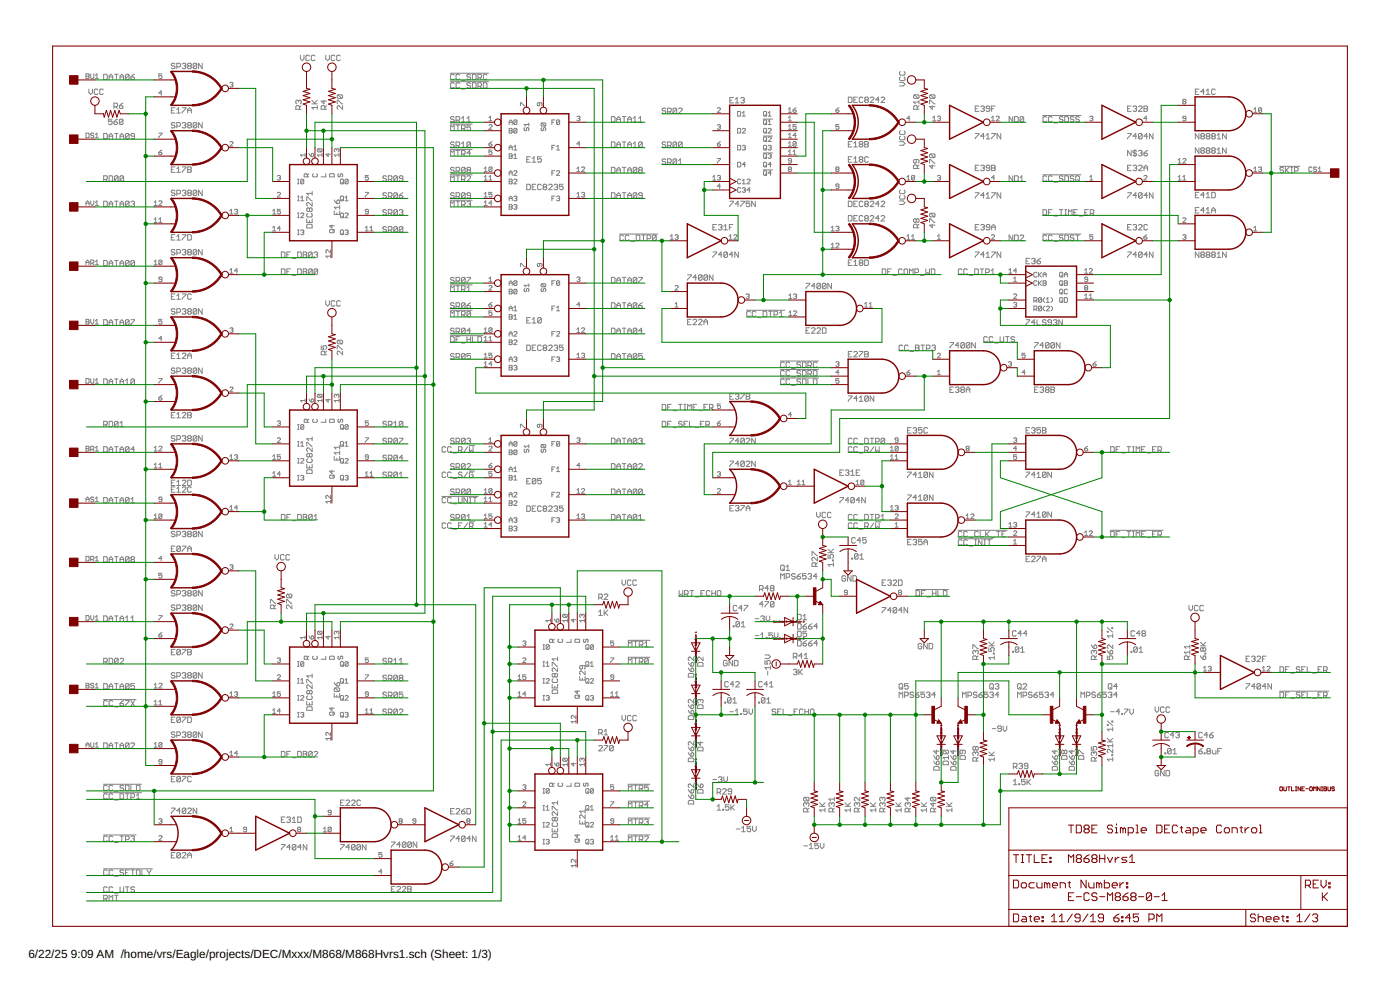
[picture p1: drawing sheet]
<svg xmlns="http://www.w3.org/2000/svg" width="420mm" height="297mm" viewBox="0 0 420 297" stroke-linecap="round" stroke-linejoin="round" font-family="sans-serif">
<defs><g id="words">
<g font-size="3.5">
<text x="8.5" y="287.5">6/22/25</text>
<text x="21.3" y="287.5">9:09 AM /home/vrs/Eagle/projects/DEC/Mxxx/M868/M868Hvrs1.sch (Sheet: 1/3)</text>
</g>
</g></defs>
<g fill="none" stroke="#800080" stroke-width=".3">
<path d="M208.6 192.9h.1M208.6 198h.1M208.6 194.7l.1 .2M208.6 191h.4l-.1 .3-.2-.3M208.6 196.1h.4v.2h-.2l-.1-.2M208.6 198.7l.1 .1M208.7 191.7l.3 .2-.3 .1zM208.7 193.4v.3l.2-.3v.3M208.7 196.8l.3 .2h-.3zM208.7 198.5l-.1 .2M208.7 198.8l.2-.3v.3M208.7 194.7l.3 .2v-.2"/>
<path d="M208.7 194.7h-.1M208.7 191.6h.3M208.7 192.4l.1 .3 .2-.3M208.7 197.5l.1 .3 .2-.3M208.7 190.3l.2 .2M208.7 191.4l.2 .2M208.7 195.4l.2 .2M208.7 196.5h.1M208.7 198h.1M208.7 190.5h.3M208.7 196.7h.3M208.7 196.5l.2 .2"/>
<path d="M208.7 195.6h.3M209 189.6v.2M209 190.7l-.1 .2-.2-.2 .2 .2M209 192.1l-.1 .2-.2-.2 .2 .2M209 192.8v.2M209 193.3l-.2-.2-.1 .2h.4M209 195.8l-.1 .2-.2-.2 .2 .2M209 197.2l-.1 .2-.2-.2 .2 .2M209 197.9l-.3 .1M209 198.4l-.2-.2-.1 .2h.4M209 192.9l-.3 .1M209 189.7h-.4l.1 .1"/>
<path d="M232.1 191.7h.2M232.3 186.4l-.1-.1 .1 .3h-.2M232.3 191.5h-.2l.2 .2M232.3 191.7h.1M232.5 186.7l.2-.2h-.2v.3M232.5 191.8l.2-.2-.2-.1v.4M232.9 186.5h.1M232.9 191.5h.1M232.9 186.5l.1 .2M232.9 186.3h.1M232.9 191.3v.1M232.9 191.5l.1 .3"/>
<path d="M233.3 186.5h-.2l.2 .2M233.3 191.5l-.2 .1 .2 .2M233.5 186.6l.2-.1h-.2l.2 .2M233.5 191.6l.2 .1zM233.5 191.7l.2 .1M233.9 186.3l.2 .1-.1 .3-.2-.1zM233.9 191.4l.2 .1-.1 .3-.2-.1zM234.2 186.5v.2M234.2 191.5v.3M234.4 186.5l-.2 .1M234.4 191.5l-.2 .2M234.8 186.3v.4h-.2l-.1-.2h.3"/>
<path d="M234.8 191.4v.4h-.2l-.1-.2 .3-.1M234.9 186.6l.2-.1h-.2l.2 .2M234.9 191.6l.3 .1zM234.9 191.7l.2 .1M235.3 186.5v.2M235.3 191.5v.3M235.5 186.5l-.2 .1M235.5 191.5l-.2 .2M236 186.7h.2M236 186.5l.1-.2v.4M236 191.5l.1-.1v.4M236 191.8h.2"/>
<path d="M237.2 191.7h.2M237.4 186.4l-.2-.1 .2 .3h-.2M237.4 191.5h-.2l.2 .2M237.4 191.7h.1M237.6 186.7l.2-.2h-.2v.3M237.6 191.8l.2-.2-.2-.1v.4M237.9 186.7h.2M237.9 186.5l.1 .2M237.9 191.5l.1 .3M237.9 191.8h.2M238 186.3h.1M238 191.3v.1"/>
<path d="M238.4 186.5h-.2l.2 .2M238.4 191.5l-.2 .1 .2 .2M238.5 186.6l.2-.1h-.2l.2 .2M238.5 191.7l.2 .1M238.5 191.6l.3 .1zM239 186.3l.2 .1-.1 .3-.2-.1zM239 191.4l.2 .1-.1 .3-.2-.1zM239.3 186.5v.2M239.3 191.5v.3M239.5 186.5l-.2 .1M239.5 191.5l-.2 .2M239.9 186.3v.4h-.2l-.1-.2h.3"/>
<path d="M239.9 191.4v.4h-.2l-.1-.2 .3-.1M240 186.6l.2-.1h-.2l.2 .2M240 191.7l.2 .1M240 191.6l.2 .1zM240.3 186.5v.2M240.3 191.5v.3M240.5 186.5l-.2 .1M240.5 191.5l-.2 .2M241 186.4h.3l-.3 .3h.3M241 191.5h.3l-.3 .3h.3M208.6 205.6h.1M208.6 210.7h.1"/>
<path d="M208.6 218.3h.1M208.6 206.2l.1 .2 .2-.3v.3M208.6 207.4l.1 .2M208.6 203.7h.4v.2l-.2 .1-.1-.3M208.6 208.8h.4v.2h-.2l-.1-.2M208.6 216.4h.4v.2l-.2 .1-.1-.3M208.6 209.7h.1M208.7 217.1l.3 .2-.3 .1zM208.7 218.8v.3l.2-.3v.3M208.7 204.4l.3 .2-.3 .1zM208.7 209.5l.3 .2h-.3zM208.7 211.2v.3l.2-.3v.3"/>
<path d="M208.7 207.3l.3 .3v-.3M208.7 206.1l-.1 .1M208.7 207.3l-.1 .1M208.7 210.2l.1 .3 .2-.3M208.7 205.1l.1 .3 .2-.3M208.7 217.8l.1 .3 .2-.3M208.7 218.4h.3M208.7 203l.2 .2M208.7 204.1l.2 .2M208.7 208.1l.2 .2M208.7 209.2l.2 .2M208.7 215.7l.2 .2"/>
<path d="M208.7 216.8l.2 .2M208.7 204.3h.3M208.7 203.2h.3M208.7 209.4h.3M208.7 208.3h.3M208.7 217h.3M208.7 215.9h.3M209 209.9l-.1 .2-.2-.2 .2 .2M209 211.1l-.2-.3-.1 .3h.4M209 202.3v.2M209 203.4l-.1 .2-.2-.2 .2 .2M209 204.8l-.1 .2-.2-.2 .2 .2"/>
<path d="M209 205.5v.2M209 206l-.2-.2-.1 .2h.4M209 208.5l-.1 .2-.2-.2 .2 .2M209 210.6v.1M209 215v.2M209 216.1l-.1 .2-.2-.2 .2 .2M209 217.5l-.1 .2-.2-.2 .2 .2M209 218.7l-.2-.2-.1 .2h.4M209 205.6l-.3 .1M209 210.7h-.3M209 202.4h-.4l.1 .1M209 215.1h-.4l.1 .1"/>
<path d="M282.3 219.7l.3-.1 .1 .2-.4 .1zM282.3 218.9h.4v.2l-.2 .1-.1-.3M282.4 218.5h.3M282.4 218.3l.1 .2M282.4 219.3l.1 .2M282.4 219.5h.3M282.6 219.6l.1 .1M282.7 218.6l-.1 .2-.2-.2 .1 .2M282.7 217.5v.3M282.7 217.6h-.4l.1 .2M287.3 219.7l.4-.1v.2l-.3 .1zM287.3 218.9h.4v.2l-.2 .1v-.3"/>
<path d="M287.5 218.5h.2M287.5 219.5h.2M287.5 218.3l.1 .2M287.5 219.3l.1 .2M287.7 218.6v.2l-.2-.2 .1 .2M287.7 217.6h-.4l.2 .2M287.7 217.5v.3M317.8 219.7l.3-.1 .1 .2-.3 .1zM317.8 218.9h.4v.2l-.2 .1-.1-.3M317.9 218.5h.3M317.9 219.5h.3M317.9 218.3l.2 .2"/>
<path d="M317.9 219.3l.2 .2M318 218.6h.1M318 218.6v.2M318.1 218.6v.2M318.2 218.6l-.2 .2M318.2 217.6h-.4l.1 .2M318.2 217.5v.3M322.9 219.7l.3-.1 .1 .2-.3 .1zM322.9 218.9h.4v.2l-.2 .1-.1-.3M323 218.5h.3M323 219.5h.3M323 218.3l.2 .2"/>
<path d="M323 219.3l.2 .2M323.3 218.6l-.1 .2-.2-.2 .2 .2M323.3 217.6h-.4l.1 .2M323.3 217.5v.3M208.6 223.4h.1M208.6 231h.1M208.6 236.1h.1M208.6 224l.1 .2 .2-.3v.3M208.6 229.8h.3l.1 .2h-.3zM208.6 221.5h.4v.2h-.2l-.1-.2M208.6 229.1h.4v.2l-.2 .1-.1-.3M208.6 234.2h.4v.2h-.2l-.1-.2"/>
<path d="M208.6 231.7l.1 .1M208.7 222.2l.3 .2h-.3zM208.7 231.5l-.1 .2M208.7 234.9l.3 .2h-.3zM208.7 236.6v.3l.2-.3v.3M208.7 231.8l.2-.3v.3M208.7 223.9l-.1 .1M208.7 229.8h-.1M208.7 222.9l.1 .3 .2-.3M208.7 230.5l.1 .3 .2-.3M208.7 235.6l.1 .3 .2-.3M208.7 236.1h.3"/>
<path d="M208.7 220.8l.2 .2M208.7 221.9l.2 .2M208.7 228.4v.1M208.7 229.5l.2 .2M208.7 233.5l.2 .2M208.7 234.6l.2 .2M208.7 222.1h.3M208.7 221h.3M208.7 229.7h.3M208.7 228.6h.3M208.7 228.5l.2 .1M208.7 234.8h.3"/>
<path d="M208.7 233.7h.3M209 220v.3l-.3-.3v.3M209 232.7v.3l-.3-.3v.3M209 221.2l-.1 .2-.2-.2 .2 .2M209 222.6l-.1 .2-.2-.2 .2 .2M209 223.3v.1M209 223.8l-.2-.3-.1 .3h.4M209 227.7v.2M209 228.8l-.1 .2-.2-.2 .2 .2M209 230.2l-.1 .2-.2-.2 .2 .2M209 230.9v.2M209 231.4l-.2-.2-.1 .2h.4"/>
<path d="M209 233.9l-.1 .2-.2-.2 .2 .2M209 235.3l-.1 .2-.2-.2 .2 .2M209 236.5l-.2-.3-.1 .3h.4M209 223.4h-.3M209 231l-.3 .1M209 227.8h-.4l.1 .1M282.2 220.8h.1M282.2 225.9h.1M282.3 224h.4v.2l-.2 .1-.1-.3M282.3 221.4v.2l.3-.2M282.3 224.7l.4 .2-.4 .1zM282.3 226.5v.2l.3-.2v.2"/>
<path d="M282.4 223.5h.3M282.4 220.4l.1 .2 .2-.2M282.4 223.4l.1 .1M282.4 224.4l.1 .2M282.4 225.5l.2 .2M282.4 224.6h.3M282.5 225.3v-.2l.1 .2M282.6 221l-.2 .3h.4M282.6 221.4h.1M282.6 221l.1 .1M282.7 222.6v.2l-.4-.2v.2M282.7 220.1l-.1 .2-.2-.2 .1 .2"/>
<path d="M282.7 220.8v.1M282.7 221.1v.2M282.7 221.4l-.1 .2M282.7 223.7l-.1 .2-.2-.2 .1 .2M282.7 225.1v.2M282.7 225.5v.2M282.7 225.8v.2M282.7 226.3l-.1-.2h-.2v.2h.4M282.7 220.8l-.3 .1M282.7 225.9l-.3 .1M282.7 225.7h-.1M282.7 225.3h-.1"/>
<path d="M287.3 220.8h.1M287.3 225.9h.1M287.3 224.8l.4-.1v.2l-.3 .1zM287.3 224h.4v.2l-.2 .1v-.3M287.4 226.5v.2M287.4 221.6h.1M287.4 221.4v.2M287.4 226.7h.1M287.4 222.6h.1M287.4 222.6v.2M287.5 223.5h.2M287.5 221.6l.1-.2 .1 .2"/>
<path d="M287.5 226.7l.1-.2 .1 .2M287.5 225.5v.2l.2-.2M287.5 220.4v.2l.2-.2M287.5 224.4l.1 .2M287.5 223.4l.1 .1M287.5 224.6h.2M287.5 222.6l.2 .2v-.2M287.7 221.3v-.3l-.2 .1v.2h.3M287.7 226.3v-.2h-.2v.2h.3M287.7 220.8l-.2 .1M287.7 220.1v.2l-.2-.2 .1 .2M287.7 223.7v.2l-.2-.2 .1 .2"/>
<path d="M287.7 225.9l-.2 .1M287.7 225.1v.2l-.2-.2 .1 .2M287.7 220.8v.1M287.7 225.8v.2M317.8 220.8h.1M317.8 225.9h.1M317.8 224.8l.3-.1 .1 .2-.3 .1zM317.8 224h.4v.2l-.2 .1-.1-.3M317.9 221.4v.2l.1-.2M317.9 226.5v.2l.2-.2v.2M317.9 223.5h.3M317.9 220.4l.1 .2 .2-.2"/>
<path d="M317.9 225.5l.1 .2 .2-.2M317.9 224.6h.3M317.9 223.4l.2 .1M317.9 224.4l.2 .2M318 220h.1M318 225.1h.1M318 223.6h.1M318 220v.3M318 223.6v.3M318 225.1v.2M318.1 221.4v.2M318.1 220v.3"/>
<path d="M318.1 223.6v.3M318.1 225.1v.2M318.1 221.4h-.1M318.2 221.3l-.1-.3-.2 .1v.2h.4M318.2 220.8l-.3 .1M318.2 220.1l-.2 .2M318.2 226.3l-.1-.2h-.2v.2h.4M318.2 225.9l-.3 .1M318.2 225.1l-.2 .2M318.2 223.7l-.2 .2M318.2 222.6v.2l-.3-.2v.2M318.2 220.8v.1"/>
<path d="M318.2 225.8v.2M322.8 220.8h.1M322.8 225.9h.1M322.9 224.8l.3-.1 .1 .2-.3 .1zM322.9 224h.4v.2l-.2 .1-.1-.3M323 221.6h.1M323 226.7h.1M323 222.6h.1M323 226.5v.2M323 221.4v.2M323 222.6v.2M323 223.5h.3"/>
<path d="M323 221.6l.2-.2v.2M323 220.4l.1 .2 .2-.2M323 226.7l.2-.2v.2M323 225.5l.1 .2 .2-.2M323 224.6h.3M323 224.4l.2 .2M323 223.4l.2 .1M323 222.6l.3 .2v-.2M323.3 221.3l-.1-.3-.2 .1v.2h.4M323.3 220.8l-.3 .1M323.3 220.1l-.1 .2-.2-.2 .2 .2M323.3 226.3l-.1-.2h-.2v.2h.4"/>
<path d="M323.3 225.9l-.3 .1M323.3 225.1l-.1 .2-.2-.2 .2 .2M323.3 223.7l-.1 .2-.2-.2 .2 .2M323.3 220.8v.1M323.3 225.8v.2"/>
</g>
<g fill="none" stroke="#808080" stroke-width=".3">
<path d="M52.5 19.2l-.3-.2h-.5l-.3 .2 .3 .6h.5l.3 .3-.3 .5h-.5l-.3-.3M54.7 19.2l.3-.2h.5l.3 .2-.3 .6M55.2 19.8h.3M55.5 19.8l.3 .3-.3 .5h-.5l-.3-.3M56.6 19.8l-.3-.3 .3-.5h.5l.3 .2-.3 .6M56.6 19.8h.5M56.6 19.8l-.3 .3 .3 .5h.5l.3-.3-.3-.5M59.1 19.2l-.3-.2h-.5l-.3 .2v1.1M59.1 19.2v1.1l-.3 .3h-.5l-.3-.3M59.1 19.2l-1.1 1.1M60.7 19v1.6l-1.1-1.6v1.6M90.1 16.6v1.1l.6 .5 .5-.5v-1.1"/>
<path d="M92.9 16.8l-.3-.2h-.5l-.3 .2v1.1l.3 .3h.5l.3-.3M94.5 16.8l-.3-.2h-.5l-.3 .2v1.1l.3 .3h.5l.3-.3M97.8 16.6v1.1l.5 .5 .5-.5v-1.1M100.5 16.8l-.3-.2h-.5l-.3 .2v1.1l.3 .3h.5l.3-.3M102.1 16.8l-.2-.2h-.6l-.3 .2v1.1l.3 .3h.6l.2-.3M25.8 22.2h.7l.2 .2-.2 .5 .2 .4-.2 .3h-.7zM25.8 39.9h.7l.2 .3v.9l-.2 .2h-.7zM25.8 22.9h.7M26.7 26.7v1.1l.5 .5 .5-.5v-1.1M27.2 22.2v1.1l.3 .3 .7-.3v-1.1M28.6 22.6l.5-.4v1.4M28.6 23.6h.9"/>
<path d="M29.4 27l-.3-.3h-.5l-.3 .3v1.1l.3 .2h.5l.3-.2M31 27l-.2-.3h-.6l-.3 .3v1.1l.3 .2h.6l.2-.2M31.1 22.3h.8l.3 .2v1.1l-.3 .3h-.8zM32.7 23.9v-1.1l.6-.5 .5 .5v1.1M32.7 23.1h1.1M33.6 35.8h-1.1v.8l.6-.3 .5 .3v.5l-.2 .3h-.6l-.3-.3M34.2 36.6h.8l.3 .5-.3 .3h-.5l-.3-.3zM34.2 32h.8l.3-.3v-.5l-.3-.3h-.8v1.7M34.4 22.3h1.1M34.7 32l.6 .6M34.9 22.3v1.6M35.3 35.8l-1.1 .8"/>
<path d="M35.8 31.7h.8l.3 .6-.3 .3h-.5l-.3-.3zM36 23.1h1.1M36 23.9v-1.1l.6-.5 .5 .5v1.1M36.9 36v1.1l-.3 .3h-.5l-.3-.3M36.9 36l-.3-.2h-.5l-.3 .2v1.1M36.9 36l-1.1 1.1M36.9 30.9l-1.1 .8M38.7 22.5v1.1l-.2 .3h-.6l-.2-.3M38.7 22.5l-.2-.2h-.6l-.2 .2v1.1M38.7 22.5l-1 1.1M39.3 23.1h.8l.3 .5-.3 .3h-.5l-.3-.3zM40.4 22.3l-1.1 .8"/>
<path d="M47.7 39.9h.9l-.9 1.4M48.6 22.2h-.9v.7l.4-.3 .5 .3-.2 .7-.7-.3M48.6 27.9h-.9l.7-.7v1.4M51.4 33.1h.6M52.5 32.3h-1.1v1.6h1.1M52.5 37l-.3-.2h-.5l-.3 .2 .3 .6h.5l.3 .2-.3 .6h-.5l-.3-.3M53.1 20.1h.8l.2-.3v-.6l-.2-.2h-.8v1.6M53.1 37.8h.8l.2-.2v-.6l-.2-.2h-.8v1.6M53.1 33.9h1M53.1 32.9l.5-.6v1.6M54.7 32.3h1.1l-1.1 1.6M54.7 37l.3-.2h.5l.3 .2-.3 .6"/>
<path d="M55.2 37.6h.3M55.5 37.6l.3 .2-.3 .6h-.5l-.3-.3M56.3 33.9v-1l.6-.6 .5 .6v1M56.3 33.1h1.1M56.6 37.6l-.3-.3 .3-.5h.5l.3 .2-.3 .6M56.6 37.6l-.3 .2 .3 .6h.5l.3-.3-.3-.5M56.6 37.6h.5M59.1 37l-.3-.2h-.5l-.3 .2v1.1M59.1 37v1.1l-.3 .3h-.5l-.3-.3M59.1 37l-1.1 1.1M60.7 36.8v1.6l-1.1-1.6v1.6M69 24.9l.7-.2 .2 .2-.2 .5"/>
<path d="M69.4 25.4h.3M69.7 25.4l.2 .2-.2 .5-.7-.2M89.6 30.4l-.3-.3-.5 .3v.5l.2 .3M89.6 30.4l.3-.3 .5 .3v.5l-.3 .3M89.6 30.4v.2M89.9 32.8v-.8l-.3-.3h-.6l-.2 .3v.8h1.6M90.4 31.7l-.5 .6M93.6 31.2h1.6M93.6 30.1l1.1 1.1M95.2 32.3h-1.6l.5 .5M95.2 31.7v1.1M95.2 30.1l-.8 .8"/>
<path d="M97.2 30.1v1.1l-.8-.8h1.6M97.5 32.8v-.8l-.3-.3h-.5l-.3 .3v.8h1.6M98 31.7l-.5 .6M101.2 31.2v-1.1h.3l1.1 1.1h.2M101.5 28.4h1.1l.2 .3v.6l-.2 .2M101.5 28.4l-.3 .3v.6l.3 .2h1.1M101.5 28.4l1.1 1.1M102.8 31.7v1.1l-1.1-1.1-.5 .3v.5l.3 .3M135.1 37.2h6.6M135.1 22h11.5M135.1 24.5h11.5M135.2 39.1v-1.6l.6 .6 .5-.6v1.6"/>
<path d="M136.3 35.2l-.3-.2h-.5l-.3 .2 .3 .6h.5l.3 .3-.3 .5h-.5l-.3-.3M136.3 22.5l-.3-.2h-.5l-.3 .2v1.1l.3 .3h.5l.3-.3M136.3 25.1l-.3-.3h-.5l-.3 .3v1.1l.3 .2h.5l.3-.2M136.9 36.1h.8l.3-.3v-.6l-.3-.2h-.8v1.6M136.9 37.5h1.1M137.4 37.5v1.6M137.4 36.1l.6 .5M138 22.5l-.3-.2h-.6l-.2 .2v1.1l.2 .3h.6l.3-.3M138 25.1l-.3-.3h-.6l-.2 .3v1.1l.2 .2h.6l.3-.2M138.5 26.7h1.1M138.5 38.6h.8l.3-.3v-.5l-.3-.3h-.8v1.6M138.5 24.2h1.1"/>
<path d="M138.5 36.6h1.1M138.5 35.5l.5-.5v1.6M139 38.6l.6 .5M140.1 36.6h1.1M140.1 35.5l.6-.5v1.6M141.2 22.5l-.3-.2h-.5l-.3 .2 .3 .6h.5l.3 .3-.3 .5h-.5l-.3-.3M141.2 25.1l-.3-.3h-.5l-.3 .3 .3 .5h.5l.3 .3-.3 .5h-.5l-.3-.2M141.2 37.5h-1.1v.8l.6-.2 .5 .2v.6l-.3 .2h-.5l-.3-.2M141.8 22.3h.8l.3 .2v1.1l-.3 .3h-.8zM141.8 24.8h.8l.3 .3v1.1l-.3 .2h-.8zM143.4 23.4h.8l.3-.3v-.6l-.3-.2h-.8v1.6M143.4 25.9h.8l.3-.3v-.5l-.3-.3h-.8v1.6"/>
<path d="M144 23.4l.5 .5M144 25.9l.5 .5M145.1 24.8h.8l.2 .3v1.1l-.2 .2h-.8zM146.1 22.5l-.2-.2h-.6l-.2 .2v1.1l.2 .3h.6l.2-.3M146.7 37.6l.3-.2 .7 .2-1 1.2h1M146.7 35.3l.5-.4v1.4M146.7 36.3h1M152.8 38.5h.7l.2 .3-.2 .4 .2 .5-.2 .2h-.7zM152.8 39.2h.7M152.8 37.4v-1l.5-.4 .4 .4v1M152.8 36.7h.9M155.1 36.2v.9l-.2 .3-.7-.3"/>
<path d="M155.1 38.8v.9l-.2 .2-.7-.2M155.1 36.2l-.2-.2-.7 .2v.9M155.1 38.8l-.2-.3-.7 .3v.9M155.1 36.2l-.9 .9M155.1 38.8l-.9 .9M156.2 31.7v-.9l1.4 .9M157.5 38.3l-.2 .2 .2 .7h.3l.2-.7 .5-.2 .2 .2-.2 .7M158.7 37.4h-1.4l.5 .4M158.7 36.9v.9M162 30.8v.7l-.3 .2-.4-.2 .2-.7h.9l.3 .3-.3 .6M162.6 36.9l-.2 .2 .2 .7h1M162.6 36.9l1 .9"/>
<path d="M162.6 38.3l-.2 .2 .2 .7h.3l.2-.7 .5-.2 .2 .2-.2 .7M162.6 36.9h1l.2 .2-.2 .7M165.6 36.7h.5M166.6 36h-1v1.4M168 36.2v.9l-.3 .3-.7-.3M168 36.2l-.7-.2-.3 .2v.9M168 36.2l-1 .9M173.1 35.1l.7-.2 .3 .2-.3 .5M173.6 35.6h.2M173.8 35.6l.3 .2-.3 .5-.7-.3M183.5 35h.8l.3 .2v1.1l-.3 .3h-.8zM185.1 36.6v-1.1l.6-.5 .5 .5v1.1"/>
<path d="M185.1 35.8h1.1M186.8 35h1.1M187.3 35v1.6M188.4 36.6v-1.1l.5-.5 .6 .5v1.1M188.4 35.8h1.1M190 36.6h1.1M190 35.5l.6-.5v1.6M191.7 36.6h1.1M191.7 35.5l.5-.5v1.6M199.8 32.7l-.3-.3h-.5l-.3 .3 .3 .6h.5l.3 .2-.3 .6h-.5l-.3-.3M200.4 33.5h.8l.2-.2v-.6l-.2-.3h-.8v1.7M200.9 33.5l.5 .6"/>
<path d="M203.1 32.7l-.3-.3h-.5l-.3 .3v1.1M203.1 32.7v1.1l-.3 .3h-.5l-.3-.3M203.1 32.7l-1.1 1.1M203.6 32.7l.3-.3h.5l.3 .3v.3l-1.1 1.1h1.1M215.3 37.6l.7-.2 .2 .2-.2 .5M215.3 32.6l.2-.3 .7 .3-.9 1.1h.9M215.8 38.1h.2M216 38.1l.2 .2-.2 .5-.7-.2M219 30.1h.6M220.1 29.3h-1.1v1.6h1.1M220.7 30.9h1.1M220.7 29.8l.5-.5v1.6"/>
<path d="M221.4 33.4h.7l.2 .3v.9l-.2 .2h-.7zM221.4 38.5h.7l.2 .3v.9l-.2 .2h-.7zM222.3 29.5l.3-.2h.5l.3 .2-.3 .6M222.8 33.9l.4-.5v1.4M222.8 38.8l.2-.3 .7 .3-.9 1.1h.9M222.8 34.8h.9M222.9 30.1h.2M223.1 30.1l.3 .3-.3 .5h-.5l-.3-.3M229.1 35.7h2.8M229.4 36l.7 .2v.9l-.3 .3-.7-.3v-.9zM229.4 38.5l.7 .3v.9l-.3 .2-.7-.2v-.9zM229.4 33.4l.7 .3v.9l-.3 .2-.7-.2v-.9z"/>
<path d="M229.6 36.9l.5 .5M229.6 39.5l.5 .4M229.6 34.4l.5 .4M230.5 33.9l.5-.5v1.4M230.5 37.4h1M230.5 38.8l.3-.3 .7 .3-1 1.1h1M230.5 36.4l.5-.4v1.4M230.5 34.8h1M236.6 37.9l.5-.5v1.4M236.6 36.3h.9M236.6 38.8h.9M236.6 35.3l.5-.4v1.4"/>
<path d="M236.6 32.8l.5-.5v1.4M236.6 33.7h.9M238 33h.7l.2 .5-.7 .2zM238.9 37.4h-.9v.7l.7-.2 .2 .7-.2 .2-.7-.2M238.9 32.3l-.9 .7M250.8 33h.7l.3 .5-.7 .2zM251.8 37.4h-1v.7l.7-.2 .3 .7-.3 .2-.7-.2M251.8 32.3l-1 .7M254.6 29.1h.8l.3 .3v1.1l-.3 .3h-.8zM256.2 30h.6M257.3 29.1h-1.1v1.7h1.1M259 29.4l-.3-.3h-.6l-.2 .3v1.1l.2 .3h.6l.3-.3"/>
<path d="M259.8 30l-.3-.3 .3-.6h.5l.3 .3-.3 .6M259.8 30l-.3 .2 .3 .6h.5l.3-.3-.3-.5M259.8 30h.5M261.2 29.4l.2-.3h.6l.2 .3v.3l-1 1.1h1M263.9 30h-1.1l.8-.9v1.7M264.4 29.4l.3-.3h.5l.3 .3v.3l-1.1 1.1h1.1M270 24.7h1l.6 .6-.6 .5h-1M270.2 23.1l-.2 .3v.5l.2 .3h1.1l.3-.3v-.5l-.3-.3M270.2 21.5l-.2 .2v.6l.2 .2h1.1l.3-.2v-.6l-.3-.2M270.2 39.2l-.2 .3v.5l.2 .3h1.1l.3-.3v-.5l-.3-.3M273.1 35.6h-.9l.7-.7v1.4M274.4 28.4l-.2 .3v.6l.2 .2h1.1"/>
<path d="M274.4 28.4h1.1l.3 .3v.6l-.3 .2M274.4 28.4l1.1 1.1M275.3 32.8v-.8l-.3-.3h-.6l-.2 .3v.8h1.6M275.8 30.1v1.1M275.8 31.7l-.5 .6M275.8 30.6h-1.6l.5 .6M279 31.2v-1.1h.3l1 1.1h.3M279.3 28.4l-.3 .3v.6l.3 .2h1M279.3 28.4h1l.3 .3v.6l-.3 .2M279.3 28.4l1 1.1M279.8 31.7v1.1l-.8-.8h1.6M279.9 36.3h1"/>
<path d="M279.9 35.3l.5-.4v1.4M281.3 35.1l.7-.2 .3 .2-.3 .5M281.8 35.6h.2M282 35.6l.3 .2-.3 .5-.7-.3M292.7 32.6h.5M293.8 31.8h-1.1v1.6h1.1M294.3 32.1l.3-.3h.5l.3 .3-.3 .5M294.9 32.6h.2M295.1 32.6l.3 .3-.3 .5h-.5l-.3-.2M297.1 32.6h-.9l-.2-.3 .2-.5h.6l.3 .3v1.1l-.3 .2h-.6l-.2-.2M297.6 36.3h.9M297.6 35.3l.4-.4v1.4"/>
<path d="M297.6 32.6h.6M298.7 31.8h-1.1v1.6M299 35.1l.2-.2 .7 .2-.9 1.2h.9M303.9 35v1.6l-1-1.6v1.6M304.5 35h.8l.3 .2v1.1l-.3 .3h-.8zM307.2 35.2l-.3-.2h-.5l-.3 .2v1.1M307.2 35.2v1.1l-.3 .3h-.5l-.3-.3M307.2 35.2l-1.1 1.1M312.9 34.7h11.5M314.1 35.2l-.3-.2h-.5l-.3 .2v1.1l.3 .3h.5l.3-.3M315.7 35.2l-.2-.2h-.6l-.3 .2v1.1l.3 .3h.6l.2-.3M316.3 36.9h1.1"/>
<path d="M319 35.2l-.3-.2h-.5l-.3 .2 .3 .6h.5l.3 .3-.3 .5h-.5l-.3-.3M319.6 35h.8l.3 .2v1.1l-.3 .3h-.8zM322.3 35.2l-.3-.2h-.5l-.3 .2 .3 .6h.5l.3 .3-.3 .5h-.5l-.3-.3M323.9 35.2l-.3-.2h-.5l-.3 .2 .3 .6h.5l.3 .3-.3 .5h-.5l-.3-.3M327 35.1l.7-.2 .3 .2-.3 .5M327.5 35.6h.2M327.7 35.6l.3 .2-.3 .5-.7-.3M338.4 32.6h.5M339.5 31.8h-1.1v1.6h1.1M340 32.1l.3-.3h.6l.2 .3-.2 .5M340.6 32.6h.3M340.9 32.6l.2 .3-.2 .5h-.6l-.3-.2"/>
<path d="M341.7 32.1l.2-.3h.6l.3 .3v.2l-1.1 1.1h1.1M343.3 31.8h.8l.3 .3-.3 .5 .3 .6-.3 .2h-.8zM343.3 32.6h.8M344.2 35.6h-.9l.7-.7v1.4M355.2 30.5l-.2-.3 .2-.4 .7 .2-.2 .5M355.2 30.5l-.2 .2 .2 .5 .7-.3-.2-.4M355.2 30.5h.5M355.9 35.6h-.7l-.2-.3 .2-.4 .7 .2v.9l-.2 .3-.7-.3M358.7 27.5h.6M359.8 26.7h-1.1v1.6h1.1M361.4 27.5h-1l.8-.8v1.6M362 28.3h1.1"/>
<path d="M362 27.3l.5-.6v1.6M364.7 27l-.3-.3h-.5l-.3 .3v1.1l.3 .2h.5l.3-.2M376.3 32.8l.4-.5v1.4M376.3 33.7h.9M378.6 32.6l-.9 .9M378.6 32.6l-.2-.3-.7 .3v.9M378.6 32.6v.9l-.2 .2-.7-.2M28.2 40.2l-.3-.3-.7 .3 .3 .4 .7 .3-.3 .4-.7-.2M28.6 40.4l.5-.5v1.4M28.6 41.3h.9M31.1 40h.8l.3 .3v1.1l-.3 .3h-.8zM31.1 53.8h.8l.3-.2v-.6l-.3-.3h-.8v1.7"/>
<path d="M31.6 53.8l.6 .6M32.7 40.9h1.1M32.7 52.7h.8l.3 .3v1.1l-.3 .3h-.8zM32.7 41.7v-1.1l.6-.6 .5 .6v1.1M34.4 40h1.1M34.9 40v1.7M35.5 53l-.3-.3h-.6l-.2 .3v1.1M35.5 53v1.1l-.3 .3h-.6l-.2-.3M35.5 53l-1.1 1.1M36 40.9h1.1M36 41.7v-1.1l.6-.6 .5 .6v1.1M37.1 53l-.3-.3h-.5l-.3 .3v1.1"/>
<path d="M37.1 53v1.1l-.3 .3h-.5l-.3-.3M37.1 53l-1.1 1.1M38.7 40.3l-.2-.3h-.6l-.2 .3v1.1M38.7 40.3v1.1l-.2 .3h-.6l-.2-.3M38.7 40.3l-1 1.1M40.4 40.9h-.8l-.3-.3 .3-.6h.5l.3 .3v1.1l-.3 .3h-.5l-.3-.3M47.7 45.7h.7l.2 .5-.7 .2zM48.6 45l-.9 .7M51.4 50.9h.6M52.5 50.1h-1.1v1.6h1.1M52.5 57.3l-.3-.2h-.5l-.3 .2 .3 .6h.5l.3 .3-.3 .5h-.5l-.3-.3M53.1 58.2h.8l.2-.3v-.6l-.2-.2h-.8v1.6"/>
<path d="M53.1 50.6l.5-.5v1.6M53.1 51.7h1M54.7 50.1h1.1v.3l-1.1 1v.3M54.7 57.3l.3-.2h.5l.3 .2-.3 .6M55.2 57.9h.3M55.5 57.9l.3 .3-.3 .5h-.5l-.3-.3M56.3 50.1h.8l.3 .3-.3 .5 .3 .5-.3 .3h-.8zM56.3 50.9h.8M56.6 57.9l-.3-.3 .3-.5h.5l.3 .2-.3 .6M56.6 57.9l-.3 .3 .3 .5h.5l.3-.3-.3-.5M56.6 57.9h.5M59.1 57.3l-.3-.2h-.5l-.3 .2v1.1"/>
<path d="M59.1 57.3v1.1l-.3 .3h-.5l-.3-.3M59.1 57.3l-1.1 1.1M60.7 57.1v1.6l-1.1-1.6v1.6M69 42.7l.2-.2 .7 .2-.9 1.2h.9M83.2 58l.3-.3 .7 .3-1 1.1h1M83.2 52.9l.7-.3 .3 .3-.3 .4M83.7 53.3h.2M83.9 53.3l.3 .3-.3 .4-.7-.2M89.3 55.2h.5M89.3 53.8h.5M89.3 58.8h.5M89.5 53.8v1.4"/>
<path d="M89.5 58.8v1.4M90.2 59.3l.5-.5v1.4M91.2 54l-.7-.2-.3 .2v.9M91.2 54v.9l-.3 .3-.7-.3M91.2 54l-1 .9M91.6 46.5h-1.4l.4 .5M91.6 46v1M92.2 53.1v-.7l-.7-.3-.2 .3v.7h1.4M92.7 52.1l-.5 .5M92.7 46l.7 1M93.4 46.3l.2-.3 .5 .3-.2 .7h-.5zM93.7 57.5v1.1"/>
<path d="M93.7 58h-1.6l.5 .6M94.1 52.1l-.3 .3 .3 .7h.9l.2-.3-.2-.7M95.5 44.6l-.3 .7 .3 .3h.9M95.5 44.6h.9l.2 .3-.2 .7M95.5 44.6l.9 1M96.6 46.5h-1.4l.5 .5M96.6 46v1M97.8 52.1v1h-1.4M98.5 46v1l-.7-.7h1.4M99.1 52.1h1l.2 .3v.7h-1.4v-.7zM101 44.9v.2M101 44.9l-.2-.3-.5 .3 .3 .7"/>
<path d="M101 44.9l.3-.3 .4 .3-.2 .7M101.7 52.1l-.3 .3 .3 .7 .4-.3 .3-.7 .4 .3-.2 .7M101.7 46.5h-1.4l.5 .5M101.7 46v1M102.2 59.1l.2-.3 .7 .3v.9l-.3 .2-.6-.2zM102.2 54l.2-.2 .7 .2v.9l-.3 .3-.6-.3zM102.6 59.8l.5 .4M102.6 54.7l.5 .5M103.5 59.3l.5-.5v1.4M104.5 54l-1 .9M104.5 54v.9l-.3 .3-.7-.3M104.5 54l-.7-.2-.3 .2v.9"/>
<path d="M109.6 57.7h1l-1 1.4M110.6 52.6h-1v.7l.5-.2 .5 .2-.3 .7-.7-.2M116 58.1l-.3-.3h-.5l-.3 .3 .3 .6h.5l.3 .2-.3 .6h-.5l-.3-.3M116 53l-.3-.3h-.5l-.3 .3 .3 .6h.5l.3 .2-.3 .6h-.5l-.3-.3M116.5 58.9h.9l.2-.2v-.6l-.2-.3h-.9v1.7M116.5 53.8h.9l.2-.2v-.6l-.2-.3h-.9v1.7M117.1 53.8l.5 .6M117.1 58.9l.5 .6M119.3 58.1l-.3-.3h-.5l-.3 .3v1.1M119.3 58.1v1.1l-.3 .3h-.5l-.3-.3M119.3 53l-.3-.3h-.5l-.3 .3v1.1M119.3 53v1.1l-.3 .3h-.5l-.3-.3"/>
<path d="M119.3 53l-1.1 1.1M119.3 58.1l-1.1 1.1M119.8 58.7h.8l.3 .5-.3 .3h-.5l-.3-.3zM120.9 57.8l-1.1 .9M120.9 53.6h-.8l-.3-.3 .3-.6h.5l.3 .3v1.1l-.3 .3h-.5l-.3-.3M135.1 52.5h6.6M135.1 44.8h6.6M135.2 46.8v-1.7l.6 .6 .5-.6v1.7M135.2 54.4v-1.7l.6 .6 .5-.6v1.7M136.3 58.1l-.3-.3h-.5l-.3 .6 .3 .3h.5l.3 .5-.3 .3h-.5l-.3-.3M136.3 50.5l-.3-.3h-.5l-.3 .6 .3 .2h.5l.3 .6-.3 .2h-.5l-.3-.2M136.3 42.9l-.3-.3h-.5l-.3 .3v.2l.3 .3h.5l.3 .6-.3 .2h-.5l-.3-.2"/>
<path d="M136.9 51.3h.8l.3-.3v-.5l-.3-.3h-.8v1.6M136.9 58.9h.8l.3-.2v-.6l-.3-.3h-.8v1.7M136.9 43.7h.8l.3-.3v-.5l-.3-.3h-.8v1.6M136.9 52.7h1.1M136.9 45.1h1.1M137.4 45.1v1.7M137.4 52.7v1.7M137.4 51.3l.6 .5M137.4 58.9l.6 .6M137.4 43.7l.6 .5M138.5 46.2h.8l.3-.2v-.6l-.3-.3h-.8v1.7M138.5 53.8h.8l.3-.2v-.6l-.3-.3h-.8v1.7"/>
<path d="M138.5 44.2h1.1M138.5 43.1l.5-.5v1.6M139 53.8l.6 .6M139 46.2l.6 .6M139.6 50.5l-.3-.3h-.5l-.3 .3v1.1M139.6 58.1l-.3-.3h-.5l-.3 .3v1.1M139.6 50.5v1.1l-.3 .2h-.5l-.3-.2M139.6 58.1v1.1l-.3 .3h-.5l-.3-.3M139.6 58.1l-1.1 1.1M139.6 50.5l-1.1 1.1M140.1 53l.3-.3h.5l.3 .3v.3l-1.1 1.1h1.1M140.4 51l-.3-.2 .3-.6h.5l.3 .3-.3 .5"/>
<path d="M140.4 51l-.3 .3 .3 .5h.5l.3-.2-.3-.6M140.4 51h.5M141.2 58.7h-.8l-.3-.3 .3-.6h.5l.3 .3v1.1l-.3 .3h-.5l-.3-.3M141.2 46h-1.1l.8-.9v1.7M141.2 42.9l-.3-.3h-.5l-.3 .3v1.1M141.2 42.9v1.1l-.3 .2h-.5l-.3-.2M141.2 42.9l-1.1 1.1M145.3 59.1h.9M145.3 58.2l.5-.5v1.4M145.3 51.5h.9M145.3 54h.9M145.3 50.6l.5-.5v1.4"/>
<path d="M145.3 53.1l.5-.5v1.4M146.7 43.2h.7l.3 .4-.7 .3zM146.7 54h1M146.7 53.1l.5-.5v1.4M147.7 57.7h-1v.7l.7-.2 .3 .7-.3 .2-.7-.2M147.7 42.5l-1 .7M147.7 50.3l-.3-.2-.7 .2v1M147.7 50.3v1l-.3 .2-.7-.2M147.7 45h-1v.7l.7-.2 .3 .7-.3 .2-.7-.2M147.7 50.3l-1 1M152.8 53.8h.7l.2 .2-.2 .5 .2 .4-.2 .3h-.7zM152.8 46.1h.7l.2 .3-.2 .4 .2 .5-.2 .2h-.7z"/>
<path d="M152.8 45v-.9l.5-.5 .4 .5v.9M152.8 52.6v-.9l.5-.5 .4 .5v.9M152.8 44.3h.9M152.8 46.8h.7M152.8 51.9h.9M152.8 54.5h.7M152.8 59.5h.9M154.2 51.5l.2-.3 .7 .3-.9 1.1h.9M154.2 54l.2-.2 .7 .2-.9 1.2h.9M154.2 59.1l.7-.3 .2 .3-.2 .4M154.2 47.5h.9M154.2 44.1l.5-.5v1.4"/>
<path d="M154.2 46.6l.5-.5v1.4M154.2 45h.9M154.7 59.5h.2M154.9 59.5l.2 .3-.2 .4-.7-.2M158.1 55.3h.8l.3 .3v1l-.3 .3h-.8zM158.1 47.9h.5M159.2 47h-1.1v1.7h1.1M159.7 56.1h.6M159.7 48.7h1.1M159.7 47.6l.6-.6v1.7M160.8 55.3h-1.1v1.6h1.1M162.5 55.6l-.3-.3h-.6l-.2 .3v1l.2 .3h.6l.3-.3"/>
<path d="M162.5 47h-1.1v.9l.5-.3 .6 .3v.5l-.3 .3h-.6l-.2-.3M163.3 56.1l-.3 .3 .3 .5h.5l.3-.3-.3-.5M163.3 56.1l-.3-.3 .3-.5h.5l.3 .3-.3 .5M163.3 56.1h.5M164.6 55.6l.3-.3h.6l.2 .3v.2l-1.1 1.1h1.1M165.6 44.3h.5M165.6 51.9h.5M165.6 59.5h.5M166.3 55.6l.2-.3h.6l.3 .3-.3 .5M166.6 43.6h-1v1.4M166.6 58.8h-1v1.4M166.6 51.2h-1v1.4"/>
<path d="M166.8 56.1h.3M167 59.1l.7-.3 .3 .3-.3 .4M167 51.5l.3-.3 .7 .3-1 1.1h1M167 44.1l.5-.5v1.4M167 45h1M167.1 56.1l.3 .3-.3 .5h-.6l-.2-.3M167.5 59.5h.2M167.7 59.5l.3 .3-.3 .4-.7-.2M169 55.3h-1.1v.8l.5-.3 .6 .3v.5l-.3 .3h-.5l-.3-.3M173.1 59.1h1M173.1 51.5h1M173.1 58.2l.5-.5v1.4"/>
<path d="M173.1 50.6l.5-.5v1.4M174.1 43.2h-1l.7-.7v1.4M174.5 58l.7-.3 .3 .3-.3 .4M174.5 50.3l.3-.2 .7 .2-1 1.2h1M175 58.4h.2M175.2 58.4l.3 .3-.3 .4-.7-.2M183.5 57.8h.8l.3 .3v1.1l-.3 .3h-.8zM183.5 42.6h.8l.3 .3v1.1l-.3 .2h-.8zM183.5 50.2h.8l.3 .3v1.1l-.3 .2h-.8zM185.1 58.7h1.1M185.1 44.2v-1.1l.6-.5 .5 .5v1.1M185.1 59.5v-1.1l.6-.6 .5 .6v1.1"/>
<path d="M185.1 51.8v-1l.6-.6 .5 .6v1M185.1 51h1.1M185.1 43.4h1.1M186.8 57.8h1.1M186.8 50.2h1.1M186.8 42.6h1.1M187.3 42.6v1.6M187.3 50.2v1.6M187.3 57.8v1.7M188.4 58.7h1.1M188.4 44.2v-1.1l.5-.5 .6 .5v1.1M188.4 51.8v-1l.5-.6 .6 .6v1"/>
<path d="M188.4 59.5v-1.1l.5-.6 .6 .6v1.1M188.4 51h1.1M188.4 43.4h1.1M190 43.1l.6-.5v1.6M190 44.2h1.1M191.1 58.1l-.3-.3h-.5l-.3 .3v1.1M191.1 58.1v1.1l-.3 .3h-.5l-.3-.3M191.1 50.5l-.3-.3h-.5l-.3 .3v1.1M191.1 58.1l-1.1 1.1M191.1 50.5v1.1l-.3 .2h-.5l-.3-.2M191.1 50.5l-1.1 1.1M191.9 51l-.2-.2 .2-.6h.6l.3 .3-.3 .5"/>
<path d="M191.9 51l-.2 .3 .2 .5h.6l.3-.2-.3-.6M191.9 51h.6M192.8 58.7h-.9l-.2-.3 .2-.6h.6l.3 .3v1.1l-.3 .3h-.6l-.2-.3M192.8 42.9l-.3-.3h-.6l-.2 .3v1.1M192.8 42.9v1.1l-.3 .2h-.6l-.2-.2M192.8 42.9l-1.1 1.1M199.8 42.9l-.3-.3h-.5l-.3 .5 .3 .3h.5l.3 .6-.3 .2h-.5l-.3-.2M199.8 47.9l-.3-.2h-.5l-.3 .5 .3 .3h.5l.3 .5-.3 .3h-.5l-.3-.3M200.4 43.7h.8l.2-.3v-.5l-.2-.3h-.8v1.6M200.4 48.8h.8l.2-.3v-.6l-.2-.2h-.8v1.6M200.9 43.7l.5 .5M200.9 48.8l.5 .5"/>
<path d="M203.1 47.9l-1.1 1.1M203.1 42.9v1.1l-.3 .2h-.5l-.3-.2M203.1 42.9l-.3-.3h-.5l-.3 .3v1.1M203.1 47.9l-.3-.2h-.5l-.3 .2v1.1M203.1 47.9v1.1l-.3 .3h-.5l-.3-.3M203.1 42.9l-1.1 1.1M203.6 49.3h1.1M203.6 48.2l.6-.5v1.6M204.7 42.9v1.1l-.3 .2h-.5l-.3-.2M204.7 42.9l-.3-.3h-.5l-.3 .3v1.1M204.7 42.9l-1.1 1.1M213.9 54h.9"/>
<path d="M213.9 53.1l.5-.5v1.4M215.3 43.2h.7l.2 .4-.7 .3zM215.3 52.9l.7-.3 .2 .3-.2 .4M215.3 47.6h.9l-.9 1.4M215.8 53.3h.2M216 53.3l.2 .3-.2 .4-.7-.2M216.2 55.9h-.9l.7-.7v1.4M216.2 42.5l-.9 .7M221.4 43.6h.7l.2 .2v1l-.2 .2h-.7zM221.4 48.7h.7l.2 .2v.9l-.2 .3h-.7zM222.3 54l-.2-.2-.7 .2v.9l.2 .3 .7-.3M222.3 56.5l-.2-.2-.7 .2v1l.2 .2 .7-.2"/>
<path d="M222.8 43.8l.7-.2 .2 .2-.2 .5M222.8 55.2h.9M222.8 54.2l.4-.4v1.4M222.8 56.5l.7-.2 .2 .2-.2 .5M223.2 44.3h.3M223.2 57h.3M223.5 57l.2 .2-.2 .5-.7-.2M223.5 44.3l.2 .2-.2 .5-.7-.2M223.7 49.4h-.9l.7-.7v1.4M224.2 54l.2-.2 .7 .2-.9 1.2h.9M225.1 57h-.9l.7-.7v1.4M229.1 51h2.8"/>
<path d="M229.1 45.9h2.8M229.1 40.8h2.8M229.4 43.6l.7 .2v1l-.3 .2-.7-.2v-1zM229.4 41.1l.7 .2v.9l-.3 .3-.7-.3v-.9zM229.4 51.2l.7 .3v.9l-.3 .2-.7-.2v-.9zM229.4 48.7l.7 .2v.9l-.3 .3-.7-.3v-.9zM229.4 46.1l.7 .3v.9l-.3 .2-.7-.2v-.9zM229.6 44.5l.5 .5M229.6 52.2l.5 .4M229.6 49.6l.5 .5M229.6 47.1l.5 .4M229.6 42l.5 .5"/>
<path d="M230.5 46.4l.7-.3 .3 .3-.3 .4M230.5 43.8l.7-.2 .3 .2-.3 .5M230.5 41.3l.3-.2 .7 .2-1 1.2h1M231 44.3h.2M231 46.8h.2M231.2 46.8l.3 .3-.3 .4-.7-.2M231.2 44.3l.3 .2-.3 .5-.7-.2M231.5 49.4h-1l.7-.7v1.4M231.5 51.9h-1l.7-.7v1.4M236.6 41.3h.9M236.6 46.4h.9M236.6 43.9h.9"/>
<path d="M236.6 42.9l.5-.4v1.4M236.6 40.4l.5-.5v1.4M236.6 45.5l.5-.5v1.4M236.8 50.8l-.2-.2 .2-.5 .7 .2-.2 .5M236.8 50.8l-.2 .2 .2 .5 .7-.2-.2-.5M236.8 50.8h.5M237.5 48.3h-.7l-.2-.3 .2-.4 .7 .2v.9l-.2 .3-.7-.3M238 46.4h.9M238 45.5l.5-.5v1.4M238.9 42.7l-.7-.2-.2 .2v.9M238.9 40.6h-.9l.7-.7v1.4M238.9 42.7v.9l-.2 .3-.7-.3"/>
<path d="M238.9 42.7l-.9 .9M251.1 50.8l-.3-.2 .3-.5 .7 .2-.3 .5M251.1 50.8l-.3 .2 .3 .5 .7-.2-.3-.5M251.1 50.8h.4M251.8 55.9h-.7l-.3-.3 .3-.4 .7 .2v.9l-.3 .3-.7-.3M254.6 47.9h.5M254.6 43.3h.5M255.7 42.5h-1.1v1.6h1.1M255.7 47h-1.1v1.7h1.1M256.2 48.7h1.1M256.2 44.1h1.1M256.2 43l.6-.5v1.6"/>
<path d="M256.2 47.6l.6-.6v1.7M258.1 43.3l-.2-.3 .2-.5h.6l.3 .2-.3 .6M258.1 43.3l-.2 .3 .2 .5h.6l.3-.3-.3-.5M258.1 47.9l-.2-.3 .2-.6h.6l.3 .3-.3 .6M258.1 47.9l-.2 .2 .2 .6h.6l.3-.3-.3-.5M258.1 47.9h.6M258.1 43.3h.6M259.5 42.5h.8l.3 .2-.3 .6 .3 .5-.3 .3h-.8zM259.5 43.3h.8M260.6 47.3l-.3-.3h-.5l-.3 .3v1.1l.3 .3h.5l.3-.3M270 42.5h1l.6 .6-.6 .5h-1M270.2 57l-.2 .3v.5l.2 .3h1.1l.3-.3v-.5l-.3-.3"/>
<path d="M270.2 40.9l-.2 .2v.6l.2 .3h1.1l.3-.3v-.6l-.3-.2M270.2 58.7l-.2 .2v.6l.2 .2h1.1l.3-.2v-.6l-.3-.2M272.2 53.1l.4-.5v1.4M272.2 54h.9M274.5 52.9l-.2-.3-.7 .3v.9M274.5 52.9v.9l-.2 .2-.7-.2M274.5 52.9l-.9 .9M275 47.9v.8l-.3 .2-.5-.2v-.6l.2-.2h1.1l.3 .2v.6l-.3 .2M275.3 50.6v-.8l-.3-.3h-.6l-.2 .3v.8h1.6M275.8 49.5l-.5 .5M279 48.9v-1h.3l1 1h.3M279.3 46.2l-.3 .3v.5l.3 .3h1"/>
<path d="M279.3 46.2h1l.3 .3v.5l-.3 .3M279.3 46.2l1 1.1M279.8 49.5v1.1l-.8-.8h1.6M281.3 52.9l.7-.3 .3 .3-.3 .4M281.8 53.3h.2M282 53.3l.3 .3-.3 .4-.7-.2M292.7 40h1.1v.3l-1.1 1.1v.3M292.7 57.8h1.1v.3l-1.1 1.1v.3M292.7 50.4h.5M293.8 49.6h-1.1v1.6h1.1M294.3 49.8l.3-.2h.5l.3 .2-.3 .6M294.9 50.4h.2"/>
<path d="M295.1 50.4l.3 .3-.3 .5h-.5l-.3-.3M295.4 58.7h-1.1l.8-.9v1.7M295.4 40.9h-1.1l.8-.9v1.7M296 40.6l.5-.6v1.7M296 58.4l.5-.6v1.7M296 59.5h1.1M296 41.7h1.1M297.1 50.4h-.9l-.2-.3 .2-.5h.6l.3 .2v1.1l-.3 .3h-.6l-.2-.3M297.6 40h1.1v.3l-1.1 1.1v.3M297.6 49.6h.8l.3 .2-.3 .6 .3 .5-.3 .3h-.8zM297.6 57.8h1.1v.3l-1.1 1.1v.3M297.6 50.4h.8"/>
<path d="M298.5 53.3h-.9l.7-.7v1.4M300.3 40v1.7l-1.1-1.7v1.7M300.3 57.8v1.7l-1.1-1.7v1.7M303.9 52.7v1.7l-1-1.7v1.7M304.5 52.7h.8l.3 .3v1.1l-.3 .3h-.8zM306.1 54.4h1.1M306.1 53.3l.6-.6v1.7M312.9 52.5h11.5M314.1 53l-.3-.3h-.5l-.3 .3v1.1l.3 .3h.5l.3-.3M315.7 53l-.2-.3h-.6l-.3 .3v1.1l.3 .3h.6l.2-.3M316.3 54.7h1.1M319 53l-.3-.3h-.5l-.3 .3 .3 .6h.5l.3 .2-.3 .6h-.5l-.3-.3"/>
<path d="M319.6 52.7h.8l.3 .3v1.1l-.3 .3h-.8zM322.3 53l-.3-.3h-.5l-.3 .6 .3 .3h.5l.3 .5-.3 .3h-.5l-.3-.3M323.1 52.7h.5l.3 .3v1.1l-.3 .3h-.5l-.3-.3v-1.1zM323.4 53.8l.5 .6M327 54h1M327 53.1l.5-.5v1.4M338.4 57.8h1.1v.3l-1.1 1.1v.3M338.4 40h1.1v.3l-1.1 1.1v.3M338.4 50.4h.5M339.5 45.1v1.7l-1.1-1.7v1.7M339.5 49.6h-1.1v1.6h1.1M340 49.8l.3-.2h.6l.2 .2-.2 .6"/>
<path d="M340.6 50.4h.3M340.6 44.9v2.1M340.9 50.4l.2 .3-.2 .5h-.6l-.3-.3M341.1 58.7h-1.1l.9-.9v1.7M341.1 40.9h-1.1l.9-.9v1.7M341.1 45.4l-.2-.3h-.6l-.3 .3 .3 .6h.6l.2 .2-.2 .6h-.6l-.3-.3M341.7 45.4l.2-.3h.6l.3 .3-.3 .6M341.7 49.8l.2-.2h.6l.3 .2v.3l-1.1 1.1h1.1M342.2 46h.3M342.5 46l.3 .2-.3 .6h-.6l-.2-.3M342.8 58.1l-.3-.3h-.6l-.2 .3v1.1M342.8 58.1v1.1l-.3 .3h-.6l-.2-.3"/>
<path d="M342.8 40.3l-.3-.3h-.6l-.2 .3v1.1M342.8 40.3v1.1l-.3 .3h-.6l-.2-.3M342.8 58.1l-1.1 1.1M342.8 40.3l-1.1 1.1M343.3 52.9l.2-.3 .7 .3-.9 1.1h.9M343.3 46h.8l.3 .5-.3 .3h-.5l-.3-.3zM343.3 50.4h1.1M343.3 51.2v-1.1l.6-.5 .5 .5v1.1M344.4 58.7h-1.1l.8-.9v1.7M344.4 40.9h-1.1l.8-.9v1.7M344.4 45.1l-1.1 .9M346 40v1.7l-1-1.7v1.7"/>
<path d="M346 57.8v1.7l-1-1.7v1.7M353.6 48l.4-.4v1.4M353.6 53.1l.4-.5v1.4M353.6 54h.9M353.6 49h.9M355 53.1l.4-.5v1.4M355 47.8l.2-.2 .7 .2-.9 1.2h.9M355 54h.9M358.7 58.5h.6M359.8 40v1.7l-1.1-1.7v1.7M359.8 44.4v1.6l-1.1-1.6v1.6M359.8 57.7h-1.1v1.6h1.1"/>
<path d="M360.6 40.9l-.2-.3 .2-.6h.6l.2 .3-.2 .6M360.6 40.9h.6M360.6 40.9l-.2 .2 .2 .6h.6l.2-.3-.2-.5M360.6 45.2l-.2-.3 .2-.5h.6l.2 .2-.2 .6M360.6 45.2l-.2 .3 .2 .5h.6l.2-.3-.2-.5M360.6 45.2h.6M361.4 58.5h-1l.8-.8v1.6M362 58.3l.5-.6v1.6M362 59.3h1.1M362.3 40.9l-.3 .2 .3 .6h.5l.3-.3-.3-.5M362.3 40.9l-.3-.3 .3-.6h.5l.3 .3-.3 .6M362.3 40.9h.5"/>
<path d="M362.3 45.2l-.3-.3 .3-.5h.5l.3 .2-.3 .6M362.3 45.2l-.3 .3 .3 .5h.5l.3-.3-.3-.5M362.3 45.2h.5M363.6 57.7h.8l.3 .3v1.1l-.3 .2h-.8zM363.9 40.9l-.3-.3 .3-.6h.5l.3 .3-.3 .6M363.9 40.9l-.3 .2 .3 .6h.5l.3-.3-.3-.5M363.9 40.9h.5M363.9 45.2l-.3-.3 .3-.5h.5l.3 .2-.3 .6M363.9 45.2l-.3 .3 .3 .5h.5l.3-.3-.3-.5M363.9 45.2h.5M365.3 41.7h1.1M365.3 40.6l.5-.6v1.7"/>
<path d="M365.3 44.9l.5-.5v1.6M365.3 46h1.1M368 40v1.7l-1.1-1.7v1.7M368 44.4v1.6l-1.1-1.6v1.6M376.3 51.5h.9M376.3 50.6l.4-.5v1.4M377.7 50.3l.7-.2 .2 .2-.2 .5M378.2 50.8h.2M378.4 50.8l.2 .2-.2 .5-.7-.2M384 49.9h6.1M385.2 50.5l-.3-.3h-.5l-.3 .6 .3 .2h.5l.3 .6-.3 .2h-.5l-.3-.2M385.8 50.2v1.6"/>
<path d="M386 51l.8 .8M386.8 50.2l-1 1.1M387.4 51.8h.5M387.4 50.2h.5M387.7 50.2v1.6M388.5 51.3h.8l.3-.3v-.5l-.3-.3h-.8v1.6M393.7 50.3l-.2-.2-.7 .2v1l.2 .2 .7-.2M395.1 50.3l-.2-.2-.7 .2 .2 .5 .7 .2-.2 .5-.7-.2M395.6 51.5h.9M395.6 50.6l.5-.5v1.4M25.8 79.4v-.9l.5-.5 .4 .5v.9M25.8 61h.9"/>
<path d="M25.8 61.7v-1l.5-.4 .4 .4v1M25.8 78.7h.9M27.2 60.3v.9l.5 .5 .5-.5v-.9M27.2 79h.7l.3-.3-.3-.7h-.7v1.4M27.7 79l.5 .4M28.6 78.5l.5-.5v1.4M28.6 60.7l.5-.4v1.4M28.6 79.4h.9M28.6 61.7h.9M31.1 60.4h.8l.3 .2v1.1l-.3 .3h-.8zM31.1 78.1h.8l.3 .3v1.1l-.3 .3h-.8zM32.7 61.2h1.1"/>
<path d="M32.7 79h1.1M32.7 62v-1.1l.6-.5 .5 .5v1.1M32.7 79.8v-1.1l.6-.6 .5 .6v1.1M34.4 60.4h1.1M34.4 78.1h1.1M34.9 60.4v1.6M34.9 78.1v1.7M36 61.2h1.1M36 79h1.1M36 62v-1.1l.6-.5 .5 .5v1.1M36 79.8v-1.1l.6-.6 .5 .6v1.1M38.7 60.6v1.1l-.2 .3h-.6l-.2-.3"/>
<path d="M38.7 78.4l-.2-.3h-.6l-.2 .3v1.1M38.7 60.6l-.2-.2h-.6l-.2 .2v1.1M38.7 78.4v1.1l-.2 .3h-.6l-.2-.3M38.7 78.4l-1 1.1M38.7 60.6l-1 1.1M39.3 60.6l.3-.2h.5l.3 .2-.3 .6M39.8 61.2h.3M40.1 61.2l.3 .3-.3 .5h-.5l-.3-.3M40.4 78.4v1.1l-.3 .3h-.5l-.3-.3M40.4 78.4l-.3-.3h-.5l-.3 .3v1.1M40.4 78.4l-1.1 1.1M46.3 65.8l.4-.5v1.4"/>
<path d="M46.3 66.7h.9M46.3 79.4h.9M46.3 61.7h.9M46.3 78.5l.4-.5v1.4M46.3 60.7l.4-.4v1.4M47.7 66.7h.9M47.7 60.5l.2-.2 .7 .2-.9 1.2h.9M47.7 65.8l.4-.5v1.4M48.6 78.3l-.2-.3-.7 .3v.9M48.6 78.3v.9l-.2 .2-.7-.2M48.6 78.3l-.9 .9M51.4 71.2h.6"/>
<path d="M52.5 70.4h-1.1v1.6h1.1M52.5 75.1l-.3-.3h-.5l-.3 .6 .3 .3h.5l.3 .5-.3 .3h-.5l-.3-.3M53.1 75.9h.8l.2-.2v-.6l-.2-.3h-.8v1.7M53.1 71l.5-.6v1.6M53.1 72h1M54.7 70.4h1.1v.3l-1.1 1.1v.2M54.7 75.1l.3-.3h.5l.3 .3-.3 .6M55.2 75.7h.3M55.5 75.7l.3 .2-.3 .6h-.5l-.3-.3M56.3 70.4h.8l.3 .3v1.1l-.3 .2h-.8zM56.6 75.7l-.3-.3 .3-.6h.5l.3 .3-.3 .6M56.6 75.7l-.3 .2 .3 .6h.5l.3-.3-.3-.5"/>
<path d="M56.6 75.7h.5M59.1 75.1l-.3-.3h-.5l-.3 .3v1.1M59.1 75.1v1.1l-.3 .3h-.5l-.3-.3M59.1 75.1l-1.1 1.1M60.7 74.8v1.7l-1.1-1.7v1.7M69 63.3l.4-.5v1.4M69 64.2h.9M70.4 63l.7-.2 .2 .2-.2 .5M70.8 63.5h.3M71.1 63.5l.2 .2-.2 .5-.7-.2M81.8 64.2h1M81.8 63.3l.5-.5v1.4"/>
<path d="M81.8 68.3l.5-.4v1.4M81.8 69.3h1M84.2 62.8h-1v.7l.7-.2 .3 .7-.3 .2-.7-.2M84.2 68.6h-1l.7-.7v1.4M84.4 75.6h.9l.2 .3v1.1l-.2 .2h-.9zM86.1 76.4h.5M87.2 75.6h-1.1v1.6M87.7 77.5h1.1M89.3 60.2h.5M89.3 70.4h.5M89.3 65.3h.5M89.3 63.9h.5"/>
<path d="M89.3 69h.5M89.3 75.6h.9l.2 .3v1.1l-.2 .2h-.9zM89.5 63.9v1.4M89.5 69v1.4M90.2 60.2h1M90.2 64.2l.3-.3 .7 .3-1 1.1h1M90.2 69.2l.7-.2 .3 .2-.3 .5M90.7 69.7h.2M90.9 69.7l.3 .2-.3 .5-.7-.2M91 76.4h.8M91 75.6h.8l.3 .3-.3 .5 .3 .6-.3 .2h-.8zM92.1 67.6l.2-.3h1.1l.3 .3v.8h-1.6z"/>
<path d="M92.1 65.7v1h1.6v-1M92.1 60.2v-1.1h.2l1.1 1.1h.3M92.3 64l-.2 .3v.5l.2 .3h1.1l.3-.3v-.5l-.3-.3M92.9 62.7l.2-.3 .6 .3v.5l-.3 .3-.5-.3M92.9 62.7l-.3-.3-.5 .3v.5l.2 .3 .6-.3M92.9 62.7v.5M92.9 66.2v.5M93.7 60.7v1.1l-1.1-1.1h-.3l-.2 .3v.6l.2 .2M93.7 75.9v1.1l-.3 .2h-.5l-.3-.2M93.7 75.9l-.3-.3h-.5l-.3 .3v1.1M93.7 75.9l-1.1 1.1M94.3 75.9l.2-.3h.6l.2 .3-.2 .5"/>
<path d="M94.8 76.4h.3M95.1 76.4l.2 .3-.2 .5h-.6l-.2-.2M98.9 69.1l.2-.2h1l.2 .7-.2 .2h-1zM99.2 75v.9l-.9-.9-.5 .2 .2 .7M99.2 76.9h-1.4l.5 .4M99.2 76.4v.9M99.6 67.5v.9l-.7-.7h1.4M100.3 63.3v1.1h1.6v-1.1M100.3 60l.8 1.1M100.3 68.9l-.5 .5M101.1 63.8v.6M101.4 60l.5 .3v.5l-.2 .3h-.6v-.8z"/>
<path d="M101.9 61.7v1M101.9 62.2h-1.6l.6 .5M102.2 69.2l.2-.2 .7 .2v1l-.3 .2-.6-.2zM102.2 64.2l.2-.3 .7 .3v.9l-.3 .2-.6-.2zM102.6 64.9l.5 .4M102.6 69.9l.5 .5M103.5 64.2l.3-.3 .7 .3-1 1.1h1M103.5 60.2h1M103.5 69.2l.7-.2 .3 .2-.3 .5M104 69.7h.2M104.2 69.7l.3 .2-.3 .5-.7-.2M109.6 69.3h1"/>
<path d="M109.6 68.3l.5-.4v1.4M110.6 63.5h-.7l-.3-.2 .3-.5 .7 .2v1l-.3 .2-.7-.2M111 69.3h1M111 68.3l.5-.4v1.4M116 68.3l-.3-.3h-.5l-.3 .3 .3 .5h.5l.3 .3-.3 .5h-.5l-.3-.3M116 63.2l-.3-.3h-.5l-.3 .3 .3 .5h.5l.3 .3-.3 .5h-.5l-.3-.2M116.5 64h.9l.2-.3v-.5l-.2-.3h-.9v1.6M116.5 69.1h.9l.2-.3v-.5l-.2-.3h-.9v1.6M117.1 69.1l.5 .5M117.1 64l.5 .5M119.3 68.3v1l-.3 .3h-.5l-.3-.3M119.3 63.2l-1.1 1.1"/>
<path d="M119.3 63.2v1.1l-.3 .2h-.5l-.3-.2M119.3 63.2l-.3-.3h-.5l-.3 .3v1.1M119.3 68.3l-.3-.3h-.5l-.3 .3v1M119.3 68.3l-1.1 1M119.8 63.2l.3-.3h.5l.3 .3-.3 .5M120.4 63.7h.2M120.6 63.7l.3 .3-.3 .5h-.5l-.3-.2M120.9 68.3l-.3-.3h-.5l-.3 .3v1M120.9 68.3v1l-.3 .3h-.5l-.3-.3M120.9 68.3l-1.1 1M135.1 60.1h6.6M135.2 62v-1.6l.6 .5 .5-.5v1.6"/>
<path d="M136.9 60.4h1.1M137.4 60.4v1.6M138.5 61.5h.8l.3-.3v-.6l-.3-.2h-.8v1.6M139 61.5l.6 .5M140.1 60.6l.3-.2h.5l.3 .2-.3 .6M140.7 61.2h.2M140.9 61.2l.3 .3-.3 .5h-.5l-.3-.3M145.3 61.7h.9M145.3 60.7l.5-.4v1.4M147.7 61h-1l.7-.7v1.4M152.8 61.4h.7l.2 .2-.2 .5 .2 .4-.2 .3h-.7zM152.8 60.2v-.9l.5-.5 .4 .5v.9"/>
<path d="M152.8 62.1h.7M154.2 61.6l.7-.2 .2 .2-.2 .5M154.7 62.1h.2M154.9 62.1l.2 .2-.2 .5-.7-.3M156.2 80v-.9l1.4 .9M162 79.1v.7l-.3 .2-.4-.2 .2-.7h.9l.3 .2-.3 .7M185.9 70.2h11.5M187.1 70.8l-.3-.3h-.5l-.3 .3v1.1l.3 .3h.5l.3-.3M188.7 70.8l-.2-.3h-.6l-.2 .3v1.1l.2 .3h.6l.2-.3M189.3 72.4h1.1M190.9 70.5h.8l.3 .3v1.1l-.3 .3h-.8zM192.6 70.5h1.1"/>
<path d="M193.1 70.5v1.7M194.2 71.6h.8l.3-.2v-.6l-.3-.3h-.8v1.7M196.9 70.8l-1 1.1M196.9 70.8v1.1l-.2 .3h-.6l-.2-.3M196.9 70.8l-.2-.3h-.6l-.2 .3v1.1M201.2 70.9l.5-.5v1.4M201.2 71.8h.9M202.6 70.7l.7-.3 .2 .3-.2 .4M203.1 71.1h.2M203.3 71.1l.2 .3-.2 .4-.7-.2M214 75.6h1.1v.3l-1.1 1.1v.2M214 68.2h.5"/>
<path d="M215.1 67.4h-1.1v1.6h1.1M215.6 67.6l.3-.2h.5l.3 .2-.3 .6M216.1 68.2h.3M216.4 68.2l.3 .2-.3 .6h-.5l-.3-.3M216.7 76.4h-1.1l.8-.8v1.6M217.2 67.9l.6-.5v1.6M217.2 69h1.1M218.3 75.9l-.2-.3h-.6l-.3 .3v1.1M218.3 75.9v1.1l-.2 .2h-.6l-.3-.2M218.3 75.9l-1.1 1.1M218.8 70.9l.5-.5v1.4M218.8 71.8h1"/>
<path d="M218.9 68.2h.5M219 60.4h1.1v.2l-1.1 1.1v.3M220 76.4h-1.1l.8-.8v1.6M220 67.4h-1.1v1.6M220.2 70.7l.3-.3 .7 .3-1 1.1h1M221.6 75.6v1.6l-1.1-1.6v1.6M221.8 61.2h-1.1l.8-.8v1.6M222.3 60.4h1.1v.2l-1.1 1.1v.3M225 60.4h-1.1v.8l.6-.3 .5 .3v.5l-.2 .3h-.6l-.3-.3M226.7 60.4v1.6l-1.1-1.6v1.6M249.4 73.4l.5-.4v1.4M249.4 69.3h1"/>
<path d="M249.4 68.3l.5-.4v1.4M249.4 74.4h1M250.8 68.1l.7-.2 .3 .2-.3 .5M250.8 73.2l.3-.2 .7 .2-1 1.2h1M251.3 68.6h.2M251.5 68.6l.3 .2-.3 .5-.7-.3M254.6 60.4h.8l.3 .2v1.1l-.3 .3h-.8zM254.6 64.7h.8l.3 .3v1l-.3 .3h-.8zM254.6 78.8h.5M255.7 78h-1.1v1.7h1.1M256.2 61.2h.6M256.2 65.5h.6"/>
<path d="M256.2 78.6l.6-.6v1.7M256.2 79.7h1.1M257.3 60.4h-1.1v1.6h1.1M257.3 64.7h-1.1v1.6h1.1M258.1 78.8l-.2-.2 .2-.6h.6l.3 .3-.3 .5M258.1 78.8l-.2 .3 .2 .6h.6l.3-.3-.3-.6M258.1 78.8h.6M259 60.6l-.3-.2h-.6l-.2 .2v1.1l.2 .3h.6l.3-.3M259 65l-.3-.3h-.6l-.2 .3v1l.2 .3h.6l.3-.3M259.5 78h.8l.3 .3v1.1l-.3 .3h-.8zM259.8 61.2l-.3-.3 .3-.5h.5l.3 .2-.3 .6M259.8 61.2l-.3 .3 .3 .5h.5l.3-.3-.3-.5"/>
<path d="M259.8 65.5l-.3-.3 .3-.5h.5l.3 .3-.3 .5M259.8 65.5l-.3 .3 .3 .5h.5l.3-.3-.3-.5M259.8 61.2h.5M259.8 65.5h.5M261.2 60.6l.2-.2h.6l.2 .2v.3l-1 1.1h1M261.2 65l.2-.3h.6l.2 .3v.2l-1 1.1h1M263.9 61.2h-1.1l.8-.8v1.6M263.9 65.5h-1.1l.8-.8v1.6M264.4 60.6l.3-.2h.5l.3 .2v.3l-1.1 1.1h1.1M264.4 65l.3-.3h.5l.3 .3v.2l-1.1 1.1h1.1M270 60.3h1l.6 .5-.6 .6h-1M272.2 71.8h.9"/>
<path d="M272.2 70.9l.4-.5v1.4M273.6 71.8h.9M273.6 70.9l.4-.5v1.4M275 65.9l-.3-.3-.5 .3v.5l.2 .3 .6-.3M275 65.9l.3-.3 .5 .3v.5l-.3 .3-.5-.3M275 65.9v.5M275.3 68.3v-.8l-.3-.2h-.6l-.2 .2v.8h1.6M275.8 67.3l-.5 .5M279 66.7v-1.1h.3l1 1.1h.3M279.3 64l-.3 .3v.5l.3 .3h1M279.3 64h1l.3 .3v.5l-.3 .3M279.3 64l1 1.1"/>
<path d="M279.8 67.3v1l-.8-.8h1.6M281.3 71.8h1M281.3 70.9l.5-.5v1.4M292.7 75.6h1.1v.3l-1.1 1.1v.2M292.7 68.2h.5M293.8 67.4h-1.1v1.6h1.1M294.3 67.6l.3-.2h.5l.3 .2-.3 .6M294.9 68.2h.2M295.1 68.2l.3 .2-.3 .6h-.5l-.3-.3M295.4 76.4h-1.1l.8-.8v1.6M296 77.2h1.1M296 76.2l.5-.6v1.6"/>
<path d="M297.1 68.2h-.9l-.2-.3 .2-.5h.6l.3 .2v1.1l-.3 .3h-.6l-.2-.3M297.6 70.7l.2-.3 .7 .3-.9 1.1h.9M297.6 75.6h1.1v.3l-1.1 1.1v.2M297.6 69v-1.1l.6-.5 .5 .5v1.1M297.6 68.2h1.1M300.3 75.6v1.6l-1.1-1.6v1.6M303.9 70.5v1.7l-1-1.7v1.7M304.5 70.5h.8l.3 .3v1.1l-.3 .3h-.8zM306.1 70.8l.3-.3h.5l.3 .3v.3l-1.1 1.1h1.1M307.9 78.3h.6M309 77.5h-1.1v1.6h1.1M309.6 77.8l.2-.3h.6l.3 .3-.3 .5"/>
<path d="M310.1 78.3h.3M310.4 78.3l.3 .3-.3 .5h-.6l-.2-.2M311.2 78.3h.8l.3 .6-.3 .2h-.5l-.3-.2zM312.3 77.5l-1.1 .8M312.9 70.2h11.5M313 62.9h.8l.3 .3v1.1l-.3 .2h-.8zM314.1 70.8l-.3-.3h-.5l-.3 .3v1.1l.3 .3h.5l.3-.3M314.6 63.7h.6M315.7 62.9h-1.1v1.6M315.7 70.8l-.2-.3h-.6l-.3 .3v1.1l.3 .3h.6l.2-.3M316.3 64.8h1.1M316.3 72.4h1.1"/>
<path d="M317.9 62.9h1.1M318.5 62.9v1.6M319 70.8l-.3-.3h-.5l-.3 .3 .3 .6h.5l.3 .2-.3 .6h-.5l-.3-.3M319.6 70.5h.8l.3 .3v1.1l-.3 .3h-.8zM319.6 62.9h.5M319.6 64.5h.5M319.8 62.9v1.6M320.7 64.5v-1.6l.5 .6 .5-.6v1.6M322.3 70.8l-.3-.3h-.5l-.3 .6 .3 .3h.5l.3 .5-.3 .3h-.5l-.3-.3M322.3 63.7h.5M322.8 70.5h1.1M323.4 62.9h-1.1v1.6h1.1"/>
<path d="M323.4 70.5v1.7M323.9 64.8h1.1M325.6 63.7h.5M326.6 62.9h-1v1.6h1M327.2 64h.8l.3-.3v-.5l-.3-.3h-.8v1.6M327.7 64l.6 .5M328 70.4h-1v.7l.7-.2 .3 .7-.3 .2-.7-.2M338.4 75.6h1.1v.3l-1.1 1.1v.2M338.4 68.2h.5M339.5 67.4h-1.1v1.6h1.1M340 67.6l.3-.2h.6l.2 .2-.2 .6M340.6 68.2h.3"/>
<path d="M340.9 68.2l.2 .2-.2 .6h-.6l-.3-.3M341.1 76.4h-1.1l.9-.8v1.6M341.7 67.6l.2-.2h.6l.3 .2v.3l-1.1 1.1h1.1M342.8 75.9l-.3-.3h-.6l-.2 .3v1.1M342.8 75.9v1.1l-.3 .2h-.6l-.2-.2M342.8 75.9l-1.1 1.1M343.3 71.1h.7l.2 .5-.7 .2zM344.2 70.4l-.9 .7M344.4 76.4h-1.1l.8-.8v1.6M344.4 67.6l-.3-.2h-.5l-.3 .2v1.1l.3 .3h.5l.3-.3M346 75.6v1.6l-1-1.6v1.6M355 65.6l.2-.3 .7 .3-.9 1.1h.9"/>
<path d="M355 70.7l.7-.3 .2 .3-.2 .4M355.4 71.1h.3M355.7 71.1l.2 .3-.2 .4-.7-.2M358.7 63.1h.6M359.8 62.3h-1.1v1.6h1.1M359.8 75.6v1.6l-1.1-1.6v1.6M360.6 76.4h.6M360.6 76.4l-.2-.2 .2-.6h.6l.2 .3-.2 .5M360.6 76.4l-.2 .3 .2 .5h.6l.2-.2-.2-.6M361.4 63.1h-1l.8-.8v1.6M362 63.9h1.1M362 62.8l.5-.5v1.6"/>
<path d="M362.3 76.4h.5M362.3 76.4l-.3-.2 .3-.6h.5l.3 .3-.3 .5M362.3 76.4l-.3 .3 .3 .5h.5l.3-.2-.3-.6M363.6 63.9v-1.1l.6-.5 .5 .5v1.1M363.6 63.1h1.1M363.9 76.4h.5M363.9 76.4l-.3-.2 .3-.6h.5l.3 .3-.3 .5M363.9 76.4l-.3 .3 .3 .5h.5l.3-.2-.3-.6M365.3 77.2h1.1M365.3 76.2l.5-.6v1.6M368 75.6v1.6l-1.1-1.6v1.6M376.3 69.3h.9"/>
<path d="M376.3 68.3l.4-.4v1.4M25.8 95.8h.7l.2 .3-.2 .4 .2 .5-.2 .2h-.7zM25.8 96.5h.7M27.2 95.8v1l.5 .4 .5-.4v-1M28.6 96.3l.5-.5v1.4M28.6 97.2h.9M31.1 95.9h.8l.3 .3v1.1l-.3 .3h-.8zM32.7 96.7h1.1M32.7 97.6v-1.1l.6-.6 .5 .6v1.1M34.4 95.9h1.1M34.9 95.9v1.7M36 96.7h1.1"/>
<path d="M36 97.6v-1.1l.6-.6 .5 .6v1.1M38.7 96.2l-.2-.3h-.6l-.2 .3v1.1M38.7 96.2v1.1l-.2 .3h-.6l-.2-.3M38.7 96.2l-1 1.1M39.3 95.9h1.1v.3l-1.1 1.1v.3M48.6 83.8h-.7l-.2-.2 .2-.5 .7 .3v.9l-.2 .2-.7-.2M48.6 95.8h-.9v.7l.7-.2 .2 .7-.2 .2-.7-.2M51.4 89h.6M52.5 88.2h-1.1v1.6h1.1M52.5 92.9l-.3-.3h-.5l-.3 .6 .3 .2h.5l.3 .6-.3 .3h-.5l-.3-.3M53.1 93.7h.8l.2-.3v-.5l-.2-.3h-.8v1.7M53.1 88.7l.5-.5v1.6"/>
<path d="M53.1 89.8h1M54.7 88.2h1.1v.3l-1.1 1v.3M54.7 92.9l.3-.3h.5l.3 .3-.3 .5M55.2 93.4h.3M55.5 93.4l.3 .3-.3 .6h-.5l-.3-.3M56.6 93.4l-.3-.2 .3-.6h.5l.3 .3-.3 .5M56.6 93.4l-.3 .3 .3 .6h.5l.3-.3-.3-.6M56.6 93.4h.5M57.4 88.5l-.3-.3h-.5l-.3 .3v1l.3 .3h.5l.3-.3M59.1 92.9l-.3-.3h-.5l-.3 .3v1.1M59.1 92.9v1.1l-.3 .3h-.5l-.3-.3M59.1 92.9l-1.1 1.1"/>
<path d="M60.7 92.6v1.7l-1.1-1.7v1.7M69 81l.4-.4v1.4M69 98.6l.7-.2 .2 .2-.2 .5M69 82h.9M69.4 99.1h.3M69.7 99.1l.2 .2-.2 .5-.7-.3M71.3 81.3h-.9l.7-.7v1.4M84.4 80.7h.9l.2 .3v1l-.2 .3h-.9zM86.1 81.5h.5M87.2 80.7h-1.1v1.6M87.7 82.6h1.1M89.3 80.7h.9l.2 .3v1l-.2 .3h-.9z"/>
<path d="M91 80.7h.8l.3 .3-.3 .5 .3 .5-.3 .3h-.8zM91 81.5h.8M93.7 81v1l-.3 .3h-.5l-.3-.3M93.7 81l-1.1 1M93.7 81l-.3-.3h-.5l-.3 .3v1M95.3 81v1l-.2 .3h-.6l-.2-.3M95.3 81l-.2-.3h-.6l-.2 .3v1M95.3 81l-1 1M97.8 90.2v1.1l.5 .5 .5-.5v-1.1M100.5 90.5l-.3-.3h-.5l-.3 .3v1.1l.3 .2h.5l.3-.2M102.1 90.5l-.2-.3h-.6l-.3 .3v1.1l.3 .2h.6l.2-.2M135.1 93.1h6.6"/>
<path d="M135.1 85.5h6.6M135.2 87.4v-1.6l.6 .5 .5-.5v1.6M135.2 95v-1.6l.6 .5 .5-.5v1.6M136.3 98.7l-.3-.2h-.5l-.3 .5 .3 .3h.5l.3 .5-.3 .3h-.5l-.3-.3M136.3 83.5l-.3-.3h-.5l-.3 .6 .3 .3h.5l.3 .5-.3 .3h-.5l-.3-.3M136.3 91.1l-.3-.3h-.5l-.3 .6 .3 .3h.5l.3 .5-.3 .3h-.5l-.3-.3M136.9 93.4h1.1M136.9 84.3h.8l.3-.2v-.6l-.3-.3h-.8v1.7M136.9 91.9h.8l.3-.2v-.6l-.3-.3h-.8v1.7M136.9 99.5h.8l.3-.2v-.6l-.3-.2h-.8v1.6M136.9 85.8h1.1M137.4 99.5l.6 .6"/>
<path d="M137.4 85.8v1.6M137.4 93.4v1.6M137.4 91.9l.6 .6M137.4 84.3l.6 .6M138.5 94.5h.8l.3-.3v-.5l-.3-.3h-.8v1.6M138.5 86.8h.8l.3-.2v-.6l-.3-.2h-.8v1.6M139 86.8l.6 .6M139 94.5l.6 .5M139.6 83.5l-.3-.3h-.5l-.3 .3v1.1M139.6 91.1l-.3-.3h-.5l-.3 .3v1.1M139.6 98.7l-.3-.2h-.5l-.3 .2v1.1M139.6 83.5v1.1l-.3 .3h-.5l-.3-.3"/>
<path d="M139.6 91.1v1.1l-.3 .3h-.5l-.3-.3M139.6 98.7v1.1l-.3 .3h-.5l-.3-.3M139.6 83.5l-1.1 1.1M139.6 91.1l-1.1 1.1M139.6 98.7l-1.1 1.1M140.1 91.7h.8l.3 .5-.3 .3h-.5l-.3-.3zM140.1 83.2h1.1v.3l-1.1 1.1v.3M140.1 86.3l.6-.5v1.6M140.1 87.4h1.1M141.2 93.7l-.3-.3h-.5l-.3 .3v1M141.2 93.7v1l-.3 .3h-.5l-.3-.3M141.2 99.3h-1.1l.8-.8v1.6"/>
<path d="M141.2 93.7l-1.1 1M141.2 90.8l-1.1 .9M145.3 99.8h.9M145.3 98.8l.5-.4v1.4M146.7 85.9l.3-.2 .7 .2-1 1.2h1M146.7 84.5h1M146.7 91.4h.7l.3 .5-.7 .2zM146.7 83.6l.5-.5v1.4M147.7 93.3h-1v.7l.7-.3 .3 .7-.3 .3-.7-.3M147.7 98.6l-1 .9M147.7 98.6l-.3-.2-.7 .2v.9M147.7 98.6v.9l-.3 .3-.7-.3"/>
<path d="M147.7 90.7l-1 .7M152.8 85.6v-.9l.5-.5 .4 .5v.9M152.8 86.8h.7l.2 .2-.2 .5 .2 .4-.2 .3h-.7zM152.8 94.4h.7l.2 .2-.2 .5 .2 .4-.2 .3h-.7zM152.8 93.3v-1l.5-.5 .4 .5v1M152.8 87.5h.7M152.8 84.9h.9M152.8 92.5h.9M152.8 95.1h.7M154.2 94.8l.5-.4v1.4M154.2 95.8h.9M154.2 99.7l.2-.2 .7 .2-.9 1.2h.9"/>
<path d="M154.2 92.3l.5-.5v1.5M154.2 93.3h.9M155.1 84.5v.9l-.2 .2-.7-.2M155.1 87v.9l-.2 .3-.7-.3M155.1 87l-.9 .9M155.1 84.5l-.2-.3-.7 .3v.9M155.1 87l-.2-.2-.7 .2v.9M155.1 84.5l-.9 .9M157.5 86.6l-.2 .2 .2 .7 .5-.3 .2-.6 .5 .2-.2 .7M158.1 96.1h.5M158.7 85.1v1M158.7 85.6h-1.4l.5 .5"/>
<path d="M159.2 95.3h-1.1v1.6h1.1M159.7 95.8l.6-.5v1.6M159.7 96.9h1.1M162.5 95.6l-.3-.3h-.6l-.2 .3v1M162.5 95.6v1l-.3 .3h-.6l-.2-.3M162.5 95.6l-1.1 1M162.6 86.6l-.2 .2 .2 .7 .5-.3 .2-.6 .5 .2-.2 .7M162.6 85.1l-.2 .3 .2 .7h1M162.6 85.1h1l.2 .3-.2 .7M162.6 85.1l1 1M165.6 84.9h.5M165.6 92.5h.5"/>
<path d="M166.6 91.8h-1v1.5M166.6 84.2h-1v1.4M166.6 99.5h-1v1.4M167 92.3l.5-.5v1.5M167 99.7l.3-.2 .7 .2-1 1.2h1M167 93.3h1M168 84.5v.9l-.3 .2-.7-.2M168 84.5l-1 .9M168 84.5l-.7-.3-.3 .3v.9M173.1 83.4l.7-.3 .3 .3-.3 .4M173.1 99.8h1M173.1 98.8l.5-.4v1.4"/>
<path d="M173.6 83.8h.2M173.8 83.8l.3 .3-.3 .4-.7-.2M174.1 91.4h-1l.7-.7v1.4M174.5 98.6l.3-.2 .7 .2-1 1.2h1M183.5 90.8h.8l.3 .3v1.1l-.3 .3h-.8zM183.5 83.2h.8l.3 .3v1.1l-.3 .3h-.8zM183.5 98.5h.8l.3 .2v1.1l-.3 .3h-.8zM185.1 84.9v-1.1l.6-.6 .5 .6v1.1M185.1 92.5v-1.1l.6-.6 .5 .6v1.1M185.1 91.7h1.1M185.1 99.3h1.1M185.1 84.1h1.1"/>
<path d="M186.8 90.8h1.1M186.8 98.5h1.1M186.8 83.2h1.1M187.3 83.2v1.7M187.3 90.8v1.7M187.3 98.5v1.6M188.4 84.9v-1.1l.5-.6 .6 .6v1.1M188.4 91.7h1.1M188.4 92.5v-1.1l.5-.6 .6 .6v1.1M188.4 99.3h1.1M188.4 84.1h1.1M191.1 83.5v1.1l-.3 .3h-.5l-.3-.3"/>
<path d="M191.1 98.7v1.1l-.3 .3h-.5l-.3-.3M191.1 98.7l-1.1 1.1M191.1 91.1v1.1l-.3 .3h-.5l-.3-.3M191.1 98.7l-.3-.2h-.5l-.3 .2v1.1M191.1 91.1l-.3-.3h-.5l-.3 .3v1.1M191.1 83.5l-.3-.3h-.5l-.3 .3v1.1M191.1 91.1l-1.1 1.1M191.1 83.5l-1.1 1.1M191.7 91.7h.8l.3 .5-.3 .3h-.6l-.2-.3zM191.7 83.2h1.1v.3l-1.1 1.1v.3M192.8 90.8l-1.1 .9M192.8 99.3h-1.1l.8-.8v1.6"/>
<path d="M202.6 85.9l.2-.2 .7 .2-.9 1.2h.9M202.6 92.1h.9M202.6 91.2l.5-.5v1.4M206.4 82.5h1v.2l-1 1.1v.3M206.4 96.6h.5M207.4 95.8h-1v1.6h1M208 96.1l.3-.3h.5l.3 .3v.3l-1.1 1h1.1M209.1 83.3h-1.1l.8-.8v1.6M209.6 96.1l.3-.3h.5l.3 .3v.3l-1.1 1h1.1M210.7 82.7l-.3-.2h-.5l-.3 .2v1.1M210.7 82.7v1.1l-.3 .3h-.5l-.3-.3M210.7 82.7l-1.1 1.1"/>
<path d="M211.3 97.4v-1l.5-.6 .5 .6v1M211.3 96.6h1M212.3 82.7l-.2-.2h-.6l-.2 .2v1.1M212.3 82.7v1.1l-.2 .3h-.6l-.2-.3M212.3 82.7l-1 1.1M214 82.5v1.6l-1.1-1.6v1.6M223.9 88.4l.7-.2 .2 .2-.2 .5M224 93.1h11.5M224.4 88.9h.2M224.6 88.9l.2 .2-.2 .5-.7-.2M225.2 93.7l-.3-.3h-.5l-.3 .3v1l.3 .3h.5l.3-.3M226.8 93.7l-.2-.3h-.6l-.2 .3v1l.2 .3h.6l.2-.3"/>
<path d="M227.4 95.3h1.1M229 93.4h.8l.3 .3v1l-.3 .3h-.8zM230.7 93.4h1.1M231.2 93.4v1.6M232.3 94.5h.8l.3-.3v-.5l-.3-.3h-.8v1.6M233.9 93.9l.6-.5v1.6M233.9 95h1.1M236.7 93.7l.5-.4v1.4M236.7 94.7h1M236.7 89.6h1M236.7 88.7l.5-.5v1.4M238.1 93.5l.3-.2 .7 .2-1 1.2h1"/>
<path d="M238.1 88.4l.7-.2 .3 .2-.3 .5M238.6 88.9h.2M238.8 88.9l.3 .2-.3 .5-.7-.2M241.9 85h1.1v.3l-1.1 1.1v.2M241.9 99.1h.5M243 98.3h-1.1v1.7h1.1M243.5 98.6l.3-.3h.5l.3 .3v.3l-1.1 1.1h1.1M244.6 85.8h-1.1l.8-.8v1.6M245.2 98.6l.2-.3h.6l.3 .3v.3l-1.1 1.1h1.1M246.3 85.3l-.3-.3h-.6l-.2 .3v1.1M246.3 85.3v1.1l-.3 .2h-.6l-.2-.2M246.3 85.3l-1.1 1.1"/>
<path d="M246.8 98.3h.8l.3 .3v1.1l-.3 .3h-.8zM247.9 85.3l-.3-.3h-.5l-.3 .3v1.1M247.9 85.3v1.1l-.3 .2h-.5l-.3-.2M247.9 85.3l-1.1 1.1M249.5 85v1.6l-1-1.6v1.6M259.5 92.1h.9M259.5 91.2l.4-.5v1.4M260.9 92.1h.9M260.9 91.2l.4-.5v1.4M264.8 80.7h.8l.2 .3v1l-.2 .3h-.8zM266.4 81.5h.5M267.5 80.7h-1.1v1.6"/>
<path d="M268 82.6h1.1M270.7 81l-.2-.3h-.6l-.2 .3v1l.2 .3h.6l.2-.3M271.6 80.7h.5l.3 .3v1l-.3 .3h-.5l-.3-.3v-1zM272.9 82.3v-1.6l.6 .5 .5-.5v1.6M274.6 81.8h.8l.3-.3v-.5l-.3-.3h-.8v1.6M276.2 82.6h1.1M277.9 80.7v1.6l.5-.5 .5 .5v-1.6M279.5 80.7h.8l.3 .3v1l-.3 .3h-.8zM288.7 81l-.3-.3h-.5l-.3 .3v1l.3 .3h.5l.3-.3M290.3 81l-.2-.3h-.6l-.3 .3v1l.3 .3h.6l.2-.3M290.9 82.6h1.1M292.5 80.7h.8l.3 .3v1l-.3 .3h-.8z"/>
<path d="M294.2 80.7h1.1M294.7 80.7v1.6M295.8 81.8h.8l.3-.3v-.5l-.3-.3h-.8v1.6M297.4 81.2l.6-.5v1.6M297.4 82.3h1.1M302.8 82h.9M302.8 81l.4-.4v1.4M304.2 84.5h.9M304.2 88.4l.2-.2 .7 .2-.9 1.2h.9M304.2 83.6l.5-.5v1.4M304.2 91l.7-.3 .2 .3-.2 .4M304.7 91.4h.2"/>
<path d="M304.9 91.4l.2 .3-.2 .4-.7-.2M305.1 81.3h-.9l.7-.7v1.4M307.9 95.9h1.1v.3l-1.1 1.1v.3M310.3 92.8h.7l.2-.3-.2-.7h-.7v1.5M310.3 90.3h.7l.2-.3-.2-.7h-.7v1.4M310.7 96.7h-1.1l.8-.8v1.7M310.7 92.8l.5 .5M310.7 90.3l.5 .4M311.2 81.9l-.2-.2-.7 .2v1l.2 .2 .7-.2M311.2 84.5l-.2-.3-.7 .3v.9l.2 .2 .7-.2M311.2 95.9v1.7h1.1M311.7 81.7v1.4"/>
<path d="M311.7 84.2v1.4M311.9 84.9l.7 .7M311.9 82.4l.7 .7M312.6 92.1l-.2-.3-.7 .3v.9M312.6 92.1v.9l-.2 .3-.7-.3M312.6 89.5l-.2-.2-.7 .2v1M312.6 84.2l-.9 1M312.6 89.5v1l-.2 .2-.7-.2M312.6 89.5l-.9 1M312.6 92.1l-.9 .9M312.6 81.7l-.9 .9M313.1 84.2h.7l.2 .3-.2 .4 .2 .5-.2 .2h-.7z"/>
<path d="M313.1 83.1v-.9l.4-.5 .5 .5v.9M313.1 84.9h.7M313.1 82.4h.9M313.5 91.8l-.4 .5v.5l.4 .5M313.5 89.3l-.4 .5v.5l.4 .4M313.9 96.2l-.3-.3h-.5l-.3 .3 .3 .5h.5l.3 .3-.3 .6h-.5l-.3-.3M314 92.1l.2-.3 .7 .3-.9 1.2h.9M314 89.8l.5-.5v1.4M314 90.7h.9M315.4 91.8l.5 .5v.5l-.5 .5M315.4 89.3l.5 .5v.5l-.5 .4M315.6 96.7h-.9l-.2-.2 .2-.6h.6l.3 .3v1.1l-.3 .3h-.6l-.2-.3"/>
<path d="M316.1 96.2l.3-.3h.5l.3 .3-.3 .5M316.7 96.7h.2M316.9 96.7l.3 .3-.3 .6h-.5l-.3-.3M318 87l.2-.2 .7 .2v.9l-.2 .3-.7-.3zM318 89.5l.2-.2 .7 .2v1l-.2 .2-.7-.2zM318 81.9l.2-.2 .7 .2v1l-.2 .2-.7-.2zM318 84.5l.2-.3 .7 .3v.9l-.2 .2-.7-.2zM318.5 90.3l.4 .4M318.5 87.7l.4 .5M318.5 85.2l.4 .4M318.5 82.6l.4 .5M318.8 95.9v1.7l-1-1.7v1.7"/>
<path d="M319.4 83.1v-.9l.5-.5 .5 .5v.9M319.4 84.2h.7l.3 .3-.3 .4 .3 .5-.3 .2h-.7zM319.4 89.3h.7l.3 .2v1l-.3 .2h-.7zM319.4 84.9h.7M319.4 82.4h1M320.4 87l-.3-.2-.7 .2v.9l.3 .3 .7-.3M325.5 82h.9M325.5 81l.5-.4v1.4M325.5 89.6h.9M325.5 88.7l.5-.5v1.4M325.7 86.4l-.2-.3 .2-.4 .7 .2-.2 .5M325.7 86.4l-.2 .2 .2 .5 .7-.3-.2-.4"/>
<path d="M325.7 86.4h.5M326.4 83.8h-.7l-.2-.2 .2-.5 .7 .3v.9l-.2 .2-.7-.2M326.9 80.8l.2-.2 .7 .2-.9 1.2h.9M326.9 89.6h.9M326.9 88.7l.5-.5v1.4M25.8 113.6h.7l.2 .2v1l-.2 .2h-.7zM27.2 113.6v1.2l.3 .2 .7-.2v-1.2M28.6 114.1l.5-.5v1.4M28.6 115h.9M31.1 113.7h.8l.3 .3v1.1l-.3 .2h-.8zM32.7 115.3v-1.1l.6-.5 .5 .5v1.1M32.7 114.5h1.1"/>
<path d="M34.4 113.7h1.1M34.9 113.7v1.6M36 115.3v-1.1l.6-.5 .5 .5v1.1M36 114.5h1.1M37.7 114.2l.5-.5v1.6M37.7 115.3h1M40.4 114v1.1l-.3 .2h-.5l-.3-.2M40.4 114l-1.1 1.1M40.4 114l-.3-.3h-.5l-.3 .3v1.1M47.7 113.6h.9l-.9 1.4M47.7 119.4h.7l.2 .4-.7 .3zM48.6 118.7l-.9 .7"/>
<path d="M48.6 101.6h-.9l.7-.7v1.4M51.4 106.8h.6M52.5 106h-1.1v1.6h1.1M52.5 110.7l-.3-.3h-.5l-.3 .6 .3 .2h.5l.3 .6-.3 .2h-.5l-.3-.2M53.1 111.5h.8l.2-.3v-.5l-.2-.3h-.8v1.6M53.1 106.5l.5-.5v1.6M53.1 107.6h1M54.7 106.2l.3-.2h.5l.3 .2v.3l-1.1 1.1h1.1M54.7 110.7l.3-.3h.5l.3 .3-.3 .5M55.2 111.2h.3M55.5 111.2l.3 .3-.3 .5h-.5l-.3-.2M56.3 107.6v-1.1l.6-.5 .5 .5v1.1"/>
<path d="M56.3 106.8h1.1M56.6 111.2l-.3-.2 .3-.6h.5l.3 .3-.3 .5M56.6 111.2l-.3 .3 .3 .5h.5l.3-.2-.3-.6M56.6 111.2h.5M59.1 110.7l-.3-.3h-.5l-.3 .3v1.1M59.1 110.7v1.1l-.3 .2h-.5l-.3-.2M59.1 110.7l-1.1 1.1M60.7 110.4v1.6l-1.1-1.6v1.6M69 116.4l.2-.3 .7 .3-.9 1.1h.9M91.6 119.7v.9M92.7 119.7l.7 .9M93.4 119.9l.5-.2 .2 .7-.7 .2z"/>
<path d="M95.5 118.3l-.3 .7 .3 .2h.9M95.5 118.3h.9l.2 .2-.2 .7M95.5 118.3l.9 .9M96.4 103.7v1.1h.8l-.3-.5 .3-.6h.5l.3 .3v.5l-.3 .3M96.6 119.7v.9M97.5 106.4v-.8l-.3-.2h-.5l-.3 .2v.8h1.6M98 105.4l-.5 .5M98.5 119.7v.9l-.7-.7h1.4M101 118.5v.3M101 118.5l.3-.2 .4 .2-.2 .7M101 118.5l-.2-.2-.5 .2 .3 .7M101.2 104.8v-1.1h.3l1.1 1.1h.2"/>
<path d="M101.5 102.1h1.1l.2 .3v.5l-.2 .3M101.5 102.1l-.3 .3v.5l.3 .3h1.1M101.5 102.1l1.1 1.1M101.7 119.7v.9M102.8 105.4v1l-1.1-1-.5 .2v.6l.3 .2M135.1 100.7h9.9M135.2 101h.8l.3 .3v1.1l-.3 .2h-.8zM136.3 106.4l-.3-.3h-.5l-.3 .5 .3 .3h.5l.3 .5-.3 .3h-.5l-.3-.3M136.9 107.2h.8l.3-.3v-.5l-.3-.3h-.8v1.6M136.9 101.8h.5M137.4 107.2l.6 .5M138 101h-1.1v1.6"/>
<path d="M138.5 102.9h1.1M139.6 106.4l-.3-.3h-.5l-.3 .3v1M139.6 106.4v1l-.3 .3h-.5l-.3-.3M139.6 106.4l-1.1 1M140.1 101v1.6M140.1 101.8h1.1M141.2 106.1h-1.1v.8l.6-.3 .5 .3v.5l-.3 .3h-.5l-.3-.3M141.2 101v1.6M141.8 101v1.6h1.1M143.4 101h.8l.3 .3v1.1l-.3 .2h-.8zM145.3 101.4l.5-.5v1.4M145.3 106.4l.5-.4v1.4"/>
<path d="M145.3 109l.5-.5v1.4M145.3 102.3h.9M145.3 107.4h.9M145.3 109.9h.9M146.7 101.4l.5-.5v1.4M146.7 102.3h1M147.7 106h-1v.7l.7-.3 .3 .7-.3 .3-.7-.3M147.7 109.2h-1l.7-.7v1.4M152.8 109.6h.7l.2 .3-.2 .4 .2 .5-.2 .2h-.7zM152.8 100.9v-1l.5-.4 .4 .4v1M152.8 102h.7l.2 .2-.2 .5 .2 .5-.2 .2h-.7zM152.8 108.5v-1l.5-.4 .4 .4v1"/>
<path d="M152.8 100.2h.9M152.8 102.7h.7M152.8 107.8h.9M152.8 110.3h.7M154.2 109.9l.7-.3 .2 .3-.2 .4M154.2 107.3l.7-.2 .2 .2-.2 .5M154.2 102.2l.2-.2 .7 .2-.9 1.2h.9M154.7 107.8h.2M154.7 110.3h.2M154.9 107.8l.2 .2-.2 .5-.7-.3M154.9 110.3l.2 .3-.2 .4-.7-.2M158.1 103.5h.8l.3 .3v1.1l-.3 .3h-.8z"/>
<path d="M159.7 104.4h.6M160.8 103.5h-1.1v1.7h1.1M162.5 103.8l-.3-.3h-.6l-.2 .3v1.1l.2 .3h.6l.3-.3M163.3 104.4l-.3-.3 .3-.6h.5l.3 .3-.3 .6M163.3 104.4l-.3 .2 .3 .6h.5l.3-.3-.3-.5M163.3 104.4h.5M164.6 103.8l.3-.3h.6l.2 .3v.3l-1.1 1.1h1.1M165.6 100.2h.5M165.6 107.8h.5M166.3 103.8l.2-.3h.6l.3 .3-.3 .6M166.6 107.1h-1v1.4M166.8 104.4h.3"/>
<path d="M167 107.3l.7-.2 .3 .2-.3 .5M167.1 104.4l.3 .2-.3 .6h-.6l-.2-.3M167.5 107.8h.2M167.7 107.8l.3 .2-.3 .5-.7-.3M169 103.5h-1.1v.9l.5-.3 .6 .3v.5l-.3 .3h-.5l-.3-.3M173.1 106.4l.5-.4v1.4M173.1 107.4h1M174.5 106.2l.7-.2 .3 .2-.3 .5M175 106.7h.2M175.2 106.7l.3 .2-.3 .5-.7-.3M183.5 106.1h.8l.3 .3v1l-.3 .3h-.8zM185.1 107.7v-1.1l.6-.5 .5 .5v1.1"/>
<path d="M185.1 100.1v-1.1l.6-.5 .5 .5v1.1M185.1 106.9h1.1M186.8 106.1h1.1M187.3 106.1v1.6M188.4 107.7v-1.1l.5-.5 .6 .5v1.1M188.4 100.1v-1.1l.5-.5 .6 .5v1.1M188.4 106.9h1.1M191.1 106.4v1l-.3 .3h-.5l-.3-.3M191.1 106.4l-1.1 1M191.1 106.4l-.3-.3h-.5l-.3 .3v1M192.8 106.1h-1.1v.8l.5-.3 .6 .3v.5l-.3 .3h-.6l-.2-.3M219 119h.6"/>
<path d="M220.1 118.2h-1.1v1.6h1.1M220.7 118.4l.3-.2h.5l.3 .2-.3 .6M221.2 119h.3M221.5 119l.3 .2-.3 .6h-.5l-.3-.3M222.3 118.2h1.1v.2l-1.1 1.1v.3M223.9 118.2h.9l.2 .2-.2 .6 .2 .5-.2 .3h-.9zM223.9 119h.9M234.2 113.4h11.5M234.2 108.3h11.5M234.2 110.9h11.5M235.4 111.4l-.3-.2h-.6l-.2 .2v1.1l.2 .3h.6l.3-.3M235.4 114l-.3-.3h-.6l-.2 .3v1.1l.2 .2h.6l.3-.2"/>
<path d="M235.4 108.9l-.3-.3h-.6l-.2 .3v1.1l.2 .3h.6l.3-.3M237 111.4l-.3-.2h-.5l-.3 .2v1.1l.3 .3h.5l.3-.3M237 108.9l-.3-.3h-.5l-.3 .3v1.1l.3 .3h.5l.3-.3M237 114l-.3-.3h-.5l-.3 .3v1.1l.3 .2h.5l.3-.2M237.6 115.6h1M237.6 110.5h1M237.6 113.1h1M240.3 111.4l-.3-.2h-.5l-.3 .5 .3 .3h.5l.3 .5-.3 .3h-.5l-.3-.3M240.3 108.9l-.3-.3h-.5l-.3 .6 .3 .2h.5l.3 .6-.3 .3h-.5l-.3-.3M240.3 114l-.3-.3h-.5l-.3 .5 .3 .3h.5l.3 .6-.3 .2h-.5l-.3-.2M240.8 111.2h.8l.3 .2v1.1l-.3 .3h-.8zM240.8 108.6h.8l.3 .3v1.1l-.3 .3h-.8z"/>
<path d="M240.8 113.7h.8l.3 .3v1.1l-.3 .2h-.8zM242.5 112.2h.8l.2-.2v-.6l-.2-.2h-.8v1.6M242.5 109.7h.8l.2-.3v-.5l-.2-.3h-.8v1.7M242.5 113.7v1.6h1M243 109.7l.5 .6M243 112.2l.5 .6M244.1 111.2h.8l.3 .2v1.1l-.3 .3h-.8zM244.1 113.7h.8l.3 .3v1.1l-.3 .2h-.8zM245.2 108.9l-.3-.3h-.5l-.3 .3v1.1l.3 .3h.5l.3-.3M250.8 108.8l.7-.3 .3 .3-.3 .4M251.3 109.2h.2M251.5 109.2l.3 .3-.3 .4-.7-.2"/>
<path d="M251.8 113.6h-1v.7l.5-.2 .5 .2-.3 .7-.7-.2M251.8 111.8h-1l.7-.7v1.4M254.6 118.8h1.1v.3l-1.1 1v.3M254.6 106.3h.5M255.7 105.5h-1.1v1.6h1.1M256.2 105.7l.3-.2h.5l.3 .2v.3l-1.1 1.1h1.1M257.3 119.6h-1.1l.8-.8v1.6M257.9 119.3l.5-.5v1.6M257.9 105.5h1.1v.2l-1.1 1.1v.3M259.5 105.5h.8l.3 .2-.3 .6 .3 .5-.3 .3h-.8zM259.5 106.3h.8M260.6 119.1l-.3-.3h-.5l-.3 .3v1"/>
<path d="M260.6 119.1v1l-.3 .3h-.5l-.3-.3M260.6 119.1l-1.1 1M262.2 118.8v1.6l-1-1.6v1.6M270.9 103.8l-.2-.3h-.6l-.3 .3v1.1l.3 .3h.6l.2-.3M272.2 111.8h.7l.2 .4-.7 .3zM272.6 103.8l-.3-.3h-.6l-.2 .3v1.1l.2 .3h.6l.3-.3M273.1 111.1l-.9 .7M273.1 105.5h1.1M274.7 103.5h.9l.2 .3-.2 .6 .2 .5-.2 .3h-.9zM274.7 104.4h.9M276.4 103.5h1.1M276.9 103.5v1.7"/>
<path d="M278 104.6h.8l.3-.2v-.6l-.3-.3h-.8v1.7M279.7 103.8l.2-.3h.6l.2 .3-.2 .6M280.2 104.4h.3M280.5 104.4l.2 .2-.2 .6h-.6l-.2-.3M281.3 106.2l.3-.2 .7 .2-1 1.2h1M281.3 112.5h1M281.3 111.5l.5-.4v1.4M285.1 102.8h1.1v.3l-1.1 1v.3M285.1 116.9h.5M286.2 116.1h-1.1v1.7h1.1M286.7 116.4l.3-.3h.5l.3 .3-.3 .5M287.3 116.9h.2"/>
<path d="M287.5 116.9l.3 .3-.3 .6h-.5l-.3-.3M287.8 103.6h-1.1l.8-.8v1.6M288.6 116.9l-.2 .3 .2 .6h.6l.2-.3-.2-.6M288.6 116.9l-.2-.3 .2-.5h.6l.2 .3-.2 .5M288.6 116.9h.6M289.4 103.1l-.2-.3h-.6l-.2 .3v1M289.4 103.1v1l-.2 .3h-.6l-.2-.3M289.4 103.1l-1 1M290 117.8v-1.2l.5-.5 .6 .5v1.2M290 116.9h1.1M291.1 103.1l-.3-.3h-.5l-.3 .3v1M291.1 103.1v1l-.3 .3h-.5l-.3-.3"/>
<path d="M291.1 103.1l-1.1 1M292.7 102.8v1.6l-1.1-1.6v1.6M296.3 101.3l-.3-.3h-.5l-.3 .3v1.1l.3 .2h.5l.3-.2M298 101.3l-.3-.3h-.6l-.2 .3v1.1l.2 .2h.6l.3-.2M298.5 102.9h1.1M300.1 101v1.4l.3 .2h.5l.3-.2v-1.4M301.8 101h1.1M302.3 101v1.6M302.6 108.8l.7-.3 .3 .3-.3 .4M303.1 109.2h.2M303.3 109.2l.3 .3-.3 .4-.7-.2M304.5 101.3l-.3-.3h-.5l-.3 .6 .3 .2h.5l.3 .6-.3 .2h-.5l-.3-.2"/>
<path d="M307.7 111.8h-1l.7-.7v1.4M307.7 106h-1v.7l.7-.3 .3 .7-.3 .3-.7-.3M310.5 102.8h1.1v.3l-1.1 1v.3M310.5 116.9h.5M311.6 116.1h-1.1v1.7h1.1M312.1 116.4l.3-.3h.5l.3 .3-.3 .5M312.7 116.9h.2M312.9 116.9l.3 .3-.3 .6h-.5l-.3-.3M313.2 103.6h-1.1l.8-.8v1.6M314 116.9l-.2-.3 .2-.5h.6l.2 .3-.2 .5M314 116.9l-.2 .3 .2 .6h.6l.2-.3-.2-.6M314 116.9h.6"/>
<path d="M314.8 103.1l-.2-.3h-.6l-.2 .3v1M314.8 103.1v1l-.2 .3h-.6l-.2-.3M314.8 103.1l-1 1M315.4 116.1h.8l.3 .3-.3 .5 .3 .6-.3 .3h-.8zM315.4 116.9h.8M316.5 103.1l-.3-.3h-.5l-.3 .3v1M316.5 103.1v1l-.3 .3h-.5l-.3-.3M316.5 103.1l-1.1 1M318.1 102.8v1.6l-1.1-1.6v1.6M328 109.2h.7l.3 .5-.7 .2zM329 108.5l-1 .7M25.8 133.9h.7l.2 .2-.2 .5 .2 .5-.2 .2h-.7z"/>
<path d="M25.8 134.6h.7M27.2 134.8h.7l.3-.2-.3-.7h-.7v1.4M27.7 134.8l.5 .5M28.6 134.4l.5-.5v1.4M28.6 135.3h.9M31.1 127.5h.8l.3-.3v-.5l-.3-.3h-.8v1.6M31.1 134h.8l.3 .3v1.1l-.3 .3h-.8zM31.6 127.5l.6 .5M32.7 134.8h1.1M32.7 126.4h.8l.3 .3v1.1l-.3 .2h-.8zM32.7 135.7v-1.1l.6-.6 .5 .6v1.1M34.4 134h1.1"/>
<path d="M34.9 134v1.7M35.5 126.7l-1.1 1.1M35.5 126.7l-.3-.3h-.6l-.2 .3v1.1M35.5 126.7v1.1l-.3 .2h-.6l-.2-.2M36 134.8h1.1M36 126.9l.6-.5v1.6M36 135.7v-1.1l.6-.6 .5 .6v1.1M36 128h1.1M38.7 134.3v1.1l-.2 .3h-.6l-.2-.3M38.7 134.3l-.2-.3h-.6l-.2 .3v1.1M38.7 134.3l-1 1.1M40.4 134.8h-1.1l.8-.8v1.7"/>
<path d="M46.3 139.4l.4-.4v1.4M46.3 135.3h.9M46.3 134.4l.4-.5v1.4M47.7 134.1l.2-.2 .7 .2-.9 1.2h.9M47.7 139.4l.4-.4v1.4M51.4 124.5h.6M52.5 123.7h-1.1v1.7h1.1M52.5 131l-.3-.3h-.5l-.3 .6 .3 .2h.5l.3 .6-.3 .3h-.5l-.3-.3M53.1 131.8h.8l.2-.3v-.5l-.2-.3h-.8v1.7M53.1 124.3l.5-.6v1.7M53.1 125.4h1M54.7 124l.3-.3h.5l.3 .3v.3l-1.1 1.1h1.1"/>
<path d="M54.7 131l.3-.3h.5l.3 .3-.3 .5M55.2 131.5h.3M55.5 131.5l.3 .3-.3 .6h-.5l-.3-.3M56.3 123.7h.8l.3 .3-.3 .5 .3 .6-.3 .3h-.8zM56.3 124.5h.8M56.6 131.5l-.3-.2 .3-.6h.5l.3 .3-.3 .5M56.6 131.5l-.3 .3 .3 .6h.5l.3-.3-.3-.6M56.6 131.5h.5M59.1 131l-.3-.3h-.5l-.3 .3v1.1M59.1 131v1.1l-.3 .3h-.5l-.3-.3M59.1 131l-1.1 1.1M60.7 130.7v1.7l-1.1-1.7v1.7"/>
<path d="M69 136.9l.4-.5v1.4M69 137.8h.9M70.4 136.7l.7-.3 .2 .3-.2 .4M70.8 137.1h.3M71.1 137.1l.2 .3-.2 .4-.7-.2M81.8 136.9l.5-.5v1.4M81.8 137.8h1M83.2 131.6l.3-.2 .7 .2-1 1.2h1M83.2 126.5l.7-.2 .3 .2-.3 .5M83.7 127h.2M83.9 127l.3 .2-.3 .5-.7-.3M84.2 136.4h-1v.7l.5-.2 .5 .2-.3 .7-.7-.2"/>
<path d="M89.3 133.9h.5M89.3 128.8h.5M89.3 127.4h.5M89.3 132.5h.5M89.3 139h.5M89.3 137.6h.5M89.5 127.4v1.4M89.5 132.5v1.4M89.5 137.6v1.4M90.2 133.9h1M90.2 137.8l.3-.2 .7 .2-1 1.2h1M90.2 132.9l.5-.4v1.4"/>
<path d="M91.2 127.6l-.7-.2-.3 .2v1M91.2 127.6v1l-.3 .2-.7-.2M91.2 127.6l-1 1M91.6 120.2h-1.4l.4 .4M92.1 139.3v1.1h1.6v-1.1M92.1 133.8v-1h.2l1.1 1h.3M92.2 126.7v-.7l-.7-.2-.2 .2v.7h1.4M92.3 137.7l-.2 .2v.6l.2 .2h1.1l.3-.2v-.6l-.3-.2M92.7 125.8l-.5 .4M92.9 136.3l.2-.3 .6 .3v.5l-.3 .3-.5-.3M92.9 136.3l-.3-.3-.5 .3v.5l.2 .3 .6-.3M92.9 136.3v.5"/>
<path d="M92.9 139.8v.6M93.7 131.1v1.1M93.7 134.4v1.1l-1.1-1.1-.5 .3v.5l.2 .3M93.7 131.7h-1.6l.5 .5M94.1 125.8l-.3 .2 .3 .7h.9l.2-.2-.2-.7M96.6 120.2h-1.4l.5 .4M97.8 125.8v.9h-1.4M98.9 126l.2-.2h1l.2 .2v.7h-1.4zM100.3 136.9v1.1h1.6v-1.1M101.1 137.5v.5M101.7 125.8l-.3 .2 .3 .7 .4-.2 .3-.7 .4 .2-.2 .7M101.7 120.2h-1.4l.5 .4"/>
<path d="M101.9 134.2h-1.6l.6 .5M101.9 133.7v1M101.9 135.3v1.1M101.9 135.8h-1.6l.6 .6M102.4 132.5l.7 .2v.9l-.3 .3-.6-.3v-.9zM102.4 127.4l.7 .2v1l-.3 .2-.6-.2v-1zM102.4 137.6l.7 .2v.9l-.3 .3-.6-.3v-.9zM102.6 138.5l.5 .5M102.6 133.4l.5 .5M102.6 128.3l.5 .5M103.5 133.9h1M103.5 132.9l.5-.4v1.4"/>
<path d="M103.5 137.8l.3-.2 .7 .2-1 1.2h1M104.5 127.6l-1 1M104.5 127.6v1l-.3 .2-.7-.2M104.5 127.6l-.7-.2-.3 .2v1M109.6 131.4h1l-1 1.4M110.6 137.1h-.7l-.3-.2 .3-.5 .7 .3v.9l-.3 .2-.7-.2M110.6 126.3h-1v.7l.5-.3 .5 .3-.3 .7-.7-.3M116 131.8l-.3-.3h-.5l-.3 .5 .3 .3h.5l.3 .5-.3 .3h-.5l-.3-.3M116 136.8l-.3-.2h-.5l-.3 .5 .3 .3h.5l.3 .5-.3 .3h-.5l-.3-.3M116 126.7l-.3-.3h-.5l-.3 .3 .3 .5h.5l.3 .3-.3 .5h-.5l-.3-.2M116.5 132.6h.9l.2-.3v-.5l-.2-.3h-.9v1.6M116.5 127.5h.9l.2-.3v-.5l-.2-.3h-.9v1.6"/>
<path d="M116.5 137.6h.9l.2-.2v-.6l-.2-.2h-.9v1.6M117.1 137.6l.5 .6M117.1 127.5l.5 .5M117.1 132.6l.5 .5M118.2 126.9l.5-.5v1.6M118.2 128h1.1M119.3 136.8l-.3-.2h-.5l-.3 .2v1.1M119.3 136.8v1.1l-.3 .3h-.5l-.3-.3M119.3 131.8l-.3-.3h-.5l-.3 .3v1M119.3 131.8l-1.1 1M119.3 131.8v1l-.3 .3h-.5l-.3-.3M119.3 136.8l-1.1 1.1"/>
<path d="M119.8 131.5h1.1v.3l-1.1 1v.3M120.9 126.7l-1.1 1.1M120.9 126.7l-.3-.3h-.5l-.3 .3v1.1M120.9 126.7v1.1l-.3 .2h-.5l-.3-.2M120.9 137.4h-1.1l.8-.8v1.6M133.8 134.3l-.3-.3h-.5l-.3 .3v1.1l.3 .3h.5l.3-.3M135.4 134.3l-.3-.3h-.5l-.3 .3v1.1l.3 .3h.5l.3-.3M136 135.9h1.1M136.3 131.8l-.3-.3h-.5l-.3 .5 .3 .3h.5l.3 .5-.3 .3h-.5l-.3-.3M136.3 139.4l-.3-.3h-.5l-.3 .3 .3 .5h.5l.3 .3-.3 .5h-.5l-.3-.2M136.9 132.6h.8l.3-.3v-.5l-.3-.3h-.8v1.6M137.4 132.6l.6 .5"/>
<path d="M137.6 135.1h.8l.3-.3v-.5l-.3-.3h-.8v1.7M138.2 135.1l.5 .6M139.6 131.8l-.3-.3h-.5l-.3 .3v1M139.6 131.8l-1.1 1M139.6 139.4v1.1l-.3 .2h-.5l-.3-.2M139.6 139.4l-.3-.3h-.5l-.3 .3v1.1M139.6 131.8v1l-.3 .3h-.5l-.3-.3M139.6 139.4l-1.1 1.1M140.1 131.8l.3-.3h.5l.3 .3-.3 .5M140.1 139.4l.3-.3h.5l.3 .3v.2l-1.1 1.1h1.1M140.3 134l-1.1 1.7M140.7 132.3h.2"/>
<path d="M140.8 133.7h1.6M140.9 134v1.7l.5-.6 .6 .6v-1.7M140.9 132.3l.3 .3-.3 .5h-.5l-.3-.3M146.7 139.7h.7l.3 .4-.7 .3zM146.7 132.8h1M146.7 134.1l.3-.2 .7 .2-1 1.2h1M146.7 131.8l.5-.4v1.4M147.7 139l-1 .7M152.8 135h.7l.2 .3-.2 .4 .2 .5-.2 .2h-.7zM152.8 133.9v-1l.5-.4 .4 .4v1M152.8 135.7h.7M152.8 133.2h.9"/>
<path d="M155.1 135.3l-.7-.3-.2 .3v.9M155.1 132.7v.9l-.2 .3-.7-.3M155.1 132.7l-.7-.2-.2 .2v.9M155.1 135.3v.9l-.2 .2-.7-.2M155.1 132.7l-.9 .9M155.1 135.3l-.9 .9M156.2 128.2v-.9l1.4 .9M157.5 134.8l-.2 .2 .2 .7 .5-.2 .2-.7 .5 .2-.2 .7M158.7 133.9h-1.4l.5 .4M158.7 133.4v.9M162 127.3v.7l-.3 .2-.4-.2 .2-.7h.9l.3 .3-.3 .6M162.6 133.4h1l.2 .2-.2 .7"/>
<path d="M162.6 134.8l-.2 .2 .2 .7 .5-.2 .2-.7 .5 .2-.2 .7M162.6 133.4l-.2 .2 .2 .7h1M162.6 133.4l1 .9M165.6 133.2h.5M166.6 132.5h-1v1.4M168 132.7v.9l-.3 .3-.7-.3M168 132.7l-.7-.2-.3 .2v.9M168 132.7l-1 .9M173.1 131.6l.7-.2 .3 .2-.3 .5M173.6 132.1h.2M173.8 132.1l.3 .2-.3 .5-.7-.3M174.1 139.7h-1l.7-.7v1.4"/>
<path d="M183.5 131.5h.8l.3 .3v1l-.3 .3h-.8zM183.5 139.1h.8l.3 .3v1.1l-.3 .2h-.8zM185.1 132.3h1.1M185.1 133.1v-1.1l.6-.5 .5 .5v1.1M185.1 139.9h1.1M186.8 131.5h1.1M186.8 139.1h1.1M187.3 131.5v1.6M187.3 139.1v1.6M188.4 132.3h1.1M188.4 133.1v-1.1l.5-.5 .6 .5v1.1M188.4 139.9h1.1"/>
<path d="M191.1 131.8l-.3-.3h-.5l-.3 .3v1M191.1 139.4v1.1l-.3 .2h-.5l-.3-.2M191.1 131.8v1l-.3 .3h-.5l-.3-.3M191.1 131.8l-1.1 1M191.1 139.4l-.3-.3h-.5l-.3 .3v1.1M191.1 139.4l-1.1 1.1M191.7 131.8l.2-.3h.6l.3 .3-.3 .5M191.7 139.4l.2-.3h.6l.3 .3v.2l-1.1 1.1h1.1M192.2 132.3h.3M192.5 132.3l.3 .3-.3 .5h-.6l-.2-.3M198.7 126.4h.8l.3 .3v1.1l-.3 .2h-.8zM198.7 121.3h.8l.3 .3v1.1l-.3 .3h-.8z"/>
<path d="M200.4 127.2h.5M200.4 122.1h.5M201.4 126.4h-1v1.6M201.4 121.3h-1v1.7M202 128.3h1.1M202 123.2h1.1M203.6 121.3h1.1M204.2 121.3v1.7M204.7 126.7l-.3-.3h-.5l-.3 .5 .3 .3h.5l.3 .6-.3 .2h-.5l-.3-.2M205.3 127.2h.5M205.3 123h.5M205.3 121.3h.5"/>
<path d="M205.5 121.3v1.7M206.4 123v-1.7l.5 .6 .6-.6v1.7M206.4 126.4h-1.1v1.6h1.1M206.9 126.4v1.6h1.1M208 122.1h.5M208.6 128.3h1M209.1 121.3h-1.1v1.7h1.1M209.6 123.2h1.1M210.2 127.2h.5M211.3 126.4h-1.1v1.6h1.1M211.3 122.1h.5M211.8 127.5h.8l.3-.3v-.5l-.3-.3h-.8v1.6"/>
<path d="M212.4 121.3h-1.1v1.7h1.1M212.4 127.5l.5 .5M212.9 122.4h.8l.3-.3v-.5l-.3-.3h-.8v1.7M213.4 122.4l.6 .6M215.3 127h.7l.2 .4-.7 .3zM216.2 121.2h-.9v.7l.5-.2 .4 .2-.2 .7-.7-.2M216.2 126.3l-.9 .7M219 131.5h1.1v.3l-1.1 1v.3M219 138.3h1.1v.3l-1.1 1.1v.3M221.8 132.3h-1.1l.8-.8v1.6M221.8 139.1h-1.1l.8-.8v1.7M223.4 131.8l-.3-.3h-.5l-.3 .3v1"/>
<path d="M223.4 138.6l-.3-.3h-.5l-.3 .3v1.1M223.4 131.8v1l-.3 .3h-.5l-.3-.3M223.4 138.6v1.1l-.3 .3h-.5l-.3-.3M223.4 138.6l-1.1 1.1M223.4 131.8l-1.1 1M223.9 131.8l.3-.3h.6l.2 .3v.2l-1.1 1.1h1.1M223.9 138.6l.3-.3h.6l.2 .3v.3l-1.1 1.1h1.1M226.7 131.5v1.6l-1.1-1.6v1.6M226.7 138.3v1.7l-1.1-1.7v1.7M237.5 124.4h-.9l.7-.7v1.4M255.7 131.8l-.3-.3h-.5l-.3 .3v1l.3 .3h.5l.3-.3M255.7 134.3l-.3-.3h-.5l-.3 .3v1.1l.3 .3h.5l.3-.3"/>
<path d="M257.3 131.8l-.3-.3h-.5l-.3 .3v1l.3 .3h.5l.3-.3M257.3 134.3l-.3-.3h-.5l-.3 .3v1.1l.3 .3h.5l.3-.3M257.9 120.4h1.1M257.9 135.9h1.1M257.9 133.4h1.1M259.5 131.5h.8l.3 .3v1l-.3 .3h-.8zM259.5 135.1h.8l.3-.3v-.5l-.3-.3h-.8v1.7M260.1 135.1l.5 .6M261.2 131.5h1M261.7 131.5v1.6M262.2 134l-1 1.7M262.8 132.6h.8l.3-.3v-.5l-.3-.3h-.8v1.6"/>
<path d="M262.8 134v1.7l.5-.6 .6 .6v-1.7M265.5 131.8l-.3-.3h-.5l-.3 .3v1M265.5 131.8v1l-.3 .3h-.5l-.3-.3M265.5 131.8l-1.1 1M267.2 134.4l.5-.5v1.4M267.2 135.3h1M267.2 137.8h1M267.2 136.9l.5-.5v1.4M268.6 136.9l.5-.5v1.4M268.6 137.8h1M269.6 132.1h-.7l-.3-.3 .3-.4 .7 .2v.9l-.3 .3-.7-.3M269.6 134.1l-1 1"/>
<path d="M269.6 134.1l-.7-.2-.3 .2v1M269.6 134.1v1l-.3 .2-.7-.2M272.4 129.1h.5M273.5 128.3h-1.1v1.6h1.1M274 128.6l.3-.3h.5l.3 .3-.3 .5M274.6 129.1h.2M274.8 129.1l.3 .3-.3 .5h-.5l-.3-.2M276.7 128.3h-1v.8l.5-.3 .5 .3v.6l-.2 .2h-.6l-.2-.2M278.4 128.6l-.3-.3h-.5l-.3 .3v1.1l.3 .2h.5l.3-.2M290.2 134.6l-.3-.2 .3-.5 .7 .2-.3 .5M290.2 134.6l-.3 .2 .3 .5 .7-.2-.3-.5M290.2 134.6h.4"/>
<path d="M304.2 131.6l.7-.2 .2 .2-.2 .5M304.7 132.1h.2M304.9 132.1l.2 .2-.2 .5-.7-.3M305.1 136.4h-.9v.7l.5-.2 .4 .2-.2 .7-.7-.2M305.1 134.6h-.9l.7-.7v1.4M307.9 129.1h.6M309 128.3h-1.1v1.6h1.1M309.6 128.6l.2-.3h.6l.3 .3-.3 .5M310.1 129.1h.3M310.4 129.1l.3 .3-.3 .5h-.6l-.2-.2M312.3 128.3h-1.1v.8l.5-.3 .6 .3v.6l-.3 .2h-.5l-.3-.2M312.8 128.3h.8l.3 .3-.3 .5 .3 .6-.3 .2h-.8z"/>
<path d="M312.8 129.1h.8M325.5 134.6h.7l.2 .5-.7 .2zM326.4 133.9l-.9 .7M333.3 134h.8l.3 .3v1.1l-.3 .3h-.8zM335 134.8h.5M336 134h-1v1.7M336.6 135.9h1.1M338.2 134h1.1M338.8 134v1.7M339.9 135.7h.5M339.9 134h.5M340.1 134v1.7"/>
<path d="M341 135.7v-1.7l.5 .6 .6-.6v1.7M342.6 134.8h.6M343.7 134h-1.1v1.7h1.1M344.2 135.9h1.1M345.9 134.8h.5M347 134h-1.1v1.7h1.1M347.5 135.1h.8l.3-.3v-.5l-.3-.3h-.8v1.7M348.1 135.1l.5 .6M25.8 150.5v-.9l.5-.5 .4 .5v.9M25.8 149.8h.9M28.2 149.4l-.7-.3-.3 .5 .7 .2 .3 .5-.3 .2-.7-.2M28.6 149.6l.5-.5v1.4"/>
<path d="M28.6 150.5h.9M31.1 149.3h.8l.3 .2v1.1l-.3 .3h-.8zM32.7 150.1h1.1M32.7 150.9v-1.1l.6-.5 .5 .5v1.1M34.4 149.3h1.1M34.9 149.3v1.6M36 150.1h1.1M36 150.9v-1.1l.6-.5 .5 .5v1.1M38.7 149.5l-.2-.2h-.6l-.2 .2v1.1M38.7 149.5v1.1l-.2 .3h-.6l-.2-.3M38.7 149.5l-1 1.1M39.3 150.9h1.1"/>
<path d="M39.3 149.8l.5-.5v1.6M46.3 140.4h.9M46.3 154.7l.4-.5v1.4M46.3 155.6h.9M47.7 140.4h.9M48.6 149.8h-.7l-.2-.2 .2-.5 .7 .3v.9l-.2 .2-.7-.2M48.6 154.5l-.7-.3-.2 .3v.9M48.6 154.5v.9l-.2 .2-.7-.2M48.6 154.5l-.9 .9M51.4 146.9h.6M51.4 144.9h.6M52.5 144.1h-1.1v1.6h1.1"/>
<path d="M52.5 146.1h-1.1v1.6h1.1M52.5 159.7l-.3-.3h-.5l-.3 .3 .3 .5h.5l.3 .3-.3 .5h-.5l-.3-.2M53.1 144.6l.5-.5v1.6M53.1 146.6l.5-.5v1.6M53.1 147.7h1M53.1 145.7h1M54.7 144.3l.3-.2h.5l.3 .2v.3l-1.1 1.1h1.1M54.7 146.3l.3-.2h.5l.3 .2v.3l-1.1 1.1h1.1M54.7 159.7l.3-.3h.5l.3 .3-.3 .5M56.3 144.1h.8l.3 .2v1.1l-.3 .3h-.8zM57.4 146.3l-.3-.2h-.5l-.3 .2v1.1l.3 .3h.5l.3-.3M59.1 159.7l-.3-.3h-.5l-.3 .3v1.1"/>
<path d="M59.1 159.7v1.1l-.3 .2h-.5l-.3-.2M59.1 159.7l-1.1 1.1M60.7 159.4v1.6l-1.1-1.6v1.6M69 152.1l.4-.4v1.4M69 153.1h.9M71.3 152.4h-.9l.7-.7v1.4M81.8 142l.5-.5v1.4M81.8 142.9h1M84.2 142.2h-1l.7-.7v1.4M84.4 154.3h.9l.2 .3v1.1l-.2 .3h-.9zM86.1 155.2h.5M87.2 154.3h-1.1v1.7"/>
<path d="M87.7 156.2h1.1M89.3 144h.5M89.3 142.6h.5M89.3 154.3h.9l.2 .3v1.1l-.2 .3h-.9zM89.5 142.6v1.4M90.2 142.9l.7-.3 .3 .3-.3 .4M90.7 143.3h.2M90.9 143.3l.3 .3-.3 .4-.7-.2M91 154.3h.8l.3 .3-.3 .6 .3 .5-.3 .3h-.8zM91 155.2h.8M92.1 141.2l.2-.3h1.1l.3 .3v.8h-1.6zM93.7 154.6v1.1l-.3 .3h-.5l-.3-.3"/>
<path d="M93.7 154.6l-.3-.3h-.5l-.3 .3v1.1M93.7 154.6l-1.1 1.1M94.3 156h1M94.3 154.9l.5-.6v1.7M98.9 142.8l.2-.2h1l.2 .7-.2 .2h-1zM99.2 148.6v1l-.9-1-.5 .3 .2 .7M99.2 150.5h-1.4l.5 .5M99.2 150v1M99.6 141.1v1l-.7-.7h1.4M100.3 142.6l-.5 .4M102.4 142.6l.7 .3v.9l-.3 .2-.6-.2v-.9zM102.6 143.6l.5 .4"/>
<path d="M103.5 142.9l.7-.3 .3 .3-.3 .4M104 143.3h.2M104.2 143.3l.3 .3-.3 .4-.7-.2M109.6 142l.5-.5v1.4M109.6 142.9h1M111 142l.5-.5v1.4M111 142.9h1M116 141.9l-.3-.3h-.5l-.3 .3 .3 .6h.5l.3 .2-.3 .6h-.5l-.3-.3M116.5 142.7h.9l.2-.2v-.6l-.2-.3h-.9v1.7M117.1 142.7l.5 .6M119.3 141.9l-.3-.3h-.5l-.3 .3v1.1M119.3 141.9v1.1l-.3 .3h-.5l-.3-.3"/>
<path d="M119.3 141.9l-1.1 1.1M119.8 143.3h1.1M119.8 142.2l.6-.6v1.7M132.6 148.9h10.9M133.8 149.5l-.3-.2h-.5l-.3 .2v1.1l.3 .3h.5l.3-.3M133.8 141.9l-.3-.3h-.5l-.3 .3v1.1l.3 .3h.5l.3-.3M133.8 157.1l-.3-.2h-.5l-.3 .2v1.1l.3 .3h.5l.3-.3M135.4 149.5l-.3-.2h-.5l-.3 .2v1.1l.3 .3h.5l.3-.3M135.4 141.9l-.3-.3h-.5l-.3 .3v1.1l.3 .3h.5l.3-.3M135.4 157.1l-.3-.2h-.5l-.3 .2v1.1l.3 .3h.5l.3-.3M136 143.5h1.1M136 158.8h1.1"/>
<path d="M136 151.2h1.1M136.3 154.6l-.3-.3h-.5l-.3 .3 .3 .6h.5l.3 .2-.3 .6h-.5l-.3-.3M136.3 147l-.3-.3h-.5l-.3 .3 .3 .5h.5l.3 .3-.3 .5h-.5l-.3-.2M136.9 155.4h.8l.3-.2v-.6l-.3-.3h-.8v1.7M136.9 147.8h.8l.3-.3v-.5l-.3-.3h-.8v1.6M136.9 140.2h.8l.3-.3v-.5l-.3-.3h-.8v1.6M137.4 147.8l.6 .5M137.4 155.4l.6 .6M137.4 140.2l.6 .5M137.6 149.3v1.3l.3 .3h.5l.3-.3v-1.3M137.6 157.7h.6M138.7 141.9l-.3-.3h-.5l-.3 .3 .3 .6h.5l.3 .2-.3 .6h-.5l-.3-.3"/>
<path d="M138.7 156.9h-1.1v1.6M139.6 147l-.3-.3h-.5l-.3 .3v1.1M139.6 154.6l-.3-.3h-.5l-.3 .3v1.1M139.6 147v1.1l-.3 .2h-.5l-.3-.2M139.6 154.6v1.1l-.3 .3h-.5l-.3-.3M139.6 147l-1.1 1.1M139.6 154.6l-1.1 1.1M140.1 156h1.1M140.1 154.9l.6-.6v1.7M140.3 156.9l-1.1 1.6M140.3 149.3v1.6l-1.1-1.6v1.6M140.3 141.6l-1.1 1.7"/>
<path d="M140.8 141.3h1.6M140.8 156.6h1.6M140.9 149.3h.5M140.9 150.9h.5M140.9 158h.8l.3-.3v-.6l-.3-.2h-.8v1.6M141.1 149.3v1.6M141.2 147l-.3-.3h-.5l-.3 .3v1.1M141.2 147v1.1l-.3 .2h-.5l-.3-.2M141.2 147l-1.1 1.1M141.4 158l.6 .5M142 149.3h1M142 141.9l-.3-.3h-.6l-.2 .3v1.1l.2 .3h.6l.3-.3v-.5h-.6"/>
<path d="M142.5 149.3v1.6M145.3 150.5h.9M145.3 155.6h.9M145.3 149.6l.5-.5v1.4M145.3 147.1l.5-.5v1.4M145.3 154.7l.5-.5v1.4M145.3 157.2l.5-.4v1.4M145.3 148h.9M145.3 158.2h.9M146.7 150.5h1M146.7 149.6l.5-.5v1.4M147.7 146.8v1l-.3 .2-.7-.2"/>
<path d="M147.7 141.5h-1v.7l.5-.2 .5 .2-.3 .7-.7-.2M147.7 154.2h-1v.7l.5-.2 .5 .2-.3 .7-.7-.2M147.7 157.5h-1l.7-.7v1.4M147.7 146.8l-.7-.2-.3 .2v1M147.7 146.8l-1 1M152.8 156.7v-.9l.5-.5 .4 .5v.9M152.8 142.6h.7l.2 .3-.2 .4 .2 .5-.2 .2h-.7zM152.8 149.1v-.9l.5-.5 .4 .5v.9M152.8 141.5v-.9l.5-.5 .4 .5v.9M152.8 143.3h.7M152.8 157.9h.7l.2 .2-.2 .5 .2 .4-.2 .3h-.7zM152.8 150.3h.7l.2 .2-.2 .5 .2 .4-.2 .3h-.7z"/>
<path d="M152.8 140.8h.9M152.8 148.4h.9M152.8 151h.7M152.8 156h.9M152.8 158.6h.7M154.2 158.1l.7-.2 .2 .2-.2 .5M154.2 155.6l.7-.3 .2 .3-.2 .4M154.2 148l.2-.3 .7 .3-.9 1.1h.9M154.2 150.5l.2-.2 .7 .2-.9 1.2h.9M154.2 144h.9M154.2 140.6l.5-.5v1.4M154.2 143.1l.5-.5v1.4"/>
<path d="M154.2 141.5h.9M154.7 156h.2M154.7 158.6h.2M154.9 158.6l.2 .2-.2 .5-.7-.3M154.9 156l.2 .3-.2 .4-.7-.2M158.1 151.8h.8l.3 .3v1.1l-.3 .2h-.8zM158.1 144.4h.5M159.2 143.6h-1.1v1.6h1.1M159.7 152.6h.6M160.8 143.8l-.3-.2h-.5l-.3 .2v1.1M160.8 151.8h-1.1v1.6h1.1M160.8 143.8v1.1l-.3 .3h-.5l-.3-.3"/>
<path d="M160.8 143.8l-1.1 1.1M162.5 143.6h-1.1v.8l.5-.3 .6 .3v.5l-.3 .3h-.6l-.2-.3M162.5 152.1l-.3-.3h-.6l-.2 .3v1.1l.2 .2h.6l.3-.2M163.3 152.6l-.3-.3 .3-.5h.5l.3 .3-.3 .5M163.3 152.6l-.3 .3 .3 .5h.5l.3-.2-.3-.6M163.3 152.6h.5M164.6 152.1l.3-.3h.6l.2 .3v.2l-1.1 1.1h1.1M165.6 140.8h.5M165.6 148.4h.5M165.6 156h.5M166.3 152.1l.2-.3h.6l.3 .3-.3 .5M166.6 155.3h-1v1.4"/>
<path d="M166.6 147.7h-1v1.4M166.6 140.1h-1v1.4M166.8 152.6h.3M167 155.6l.7-.3 .3 .3-.3 .4M167 148l.3-.3 .7 .3-1 1.1h1M167 140.6l.5-.5v1.4M167 141.5h1M167.1 152.6l.3 .3-.3 .5h-.6l-.2-.2M167.5 156h.2M167.7 156l.3 .3-.3 .4-.7-.2M169 151.8h-1.1v.8l.5-.3 .6 .3v.6l-.3 .2h-.5l-.3-.2M173.1 147.1l.5-.5v1.4"/>
<path d="M173.1 155.6h1M173.1 154.7l.5-.5v1.4M173.1 148h1M174.5 154.5l.7-.3 .3 .3-.3 .4M174.5 146.8l.3-.2 .7 .2-1 1.2h1M175 154.9h.2M175.2 154.9l.3 .3-.3 .4-.7-.2M183.5 146.7h.8l.3 .3v1.1l-.3 .2h-.8zM183.5 154.3h.8l.3 .3v1.1l-.3 .3h-.8zM185.1 155.2h1.1M185.1 140.7v-1.1l.6-.5 .5 .5v1.1M185.1 148.3v-1l.6-.6 .5 .6v1"/>
<path d="M185.1 156v-1.1l.6-.6 .5 .6v1.1M185.1 147.5h1.1M186.8 146.7h1.1M186.8 154.3h1.1M187.3 146.7v1.6M187.3 154.3v1.7M188.4 155.2h1.1M188.4 156v-1.1l.5-.6 .6 .6v1.1M188.4 140.7v-1.1l.5-.5 .6 .5v1.1M188.4 148.3v-1l.5-.6 .6 .6v1M188.4 147.5h1.1M191.1 154.6l-1.1 1.1"/>
<path d="M191.1 147l-.3-.3h-.5l-.3 .3v1.1M191.1 154.6l-.3-.3h-.5l-.3 .3v1.1M191.1 147v1.1l-.3 .2h-.5l-.3-.2M191.1 154.6v1.1l-.3 .3h-.5l-.3-.3M191.1 147l-1.1 1.1M191.7 154.9l.5-.6v1.7M191.7 156h1.1M192.8 147l-.3-.3h-.6l-.2 .3v1.1M192.8 147v1.1l-.3 .2h-.6l-.2-.2M192.8 147l-1.1 1.1M215.3 141.8l.7-.3 .2 .3-.2 .4M215.3 146.8l.2-.2 .7 .2-.9 1.2h.9"/>
<path d="M215.8 142.2h.2M216 142.2l.2 .3-.2 .4-.7-.2M219 152.5h.6M220.1 151.7h-1.1v1.6h1.1M220.7 151.9l.3-.2h.5l.3 .2-.3 .6M221.2 152.5h.3M221.5 152.5l.3 .3-.3 .5h-.5l-.3-.3M222.3 151.7h1.1l-1.1 1.6M223.9 153.3v-1.1l.6-.5 .5 .5v1.1M223.9 152.5h1.1M236.6 145.5h.9M236.6 144.5l.5-.4v1.4"/>
<path d="M239.3 144.5l.5-.4v1.4M239.3 145.5h.9M240.7 145.5h.9M240.7 144.5l.5-.4v1.4M245.1 153.7v1.1l.5 .5 .6-.5v-1.1M247.8 154l-.3-.3h-.5l-.3 .3v1.1l.3 .2h.5l.3-.2M249.4 154l-.2-.3h-.6l-.3 .3v1.1l.3 .2h.6l.2-.2M252.1 149.3h1.1l-1.1 1.6M252.1 141.8h.5M253.2 141h-1.1v1.6h1.1M253.7 141.3l.3-.3h.5l.3 .3-.3 .5M254.2 141.8h.3"/>
<path d="M254.5 141.8l.3 .3-.3 .5h-.5l-.3-.2M254.8 150.1h-1.1l.8-.8v1.6M255.3 141.5l.6-.5v1.6M255.3 142.6h1.1M255.7 154.6l-.3-.3h-.5l-.3 .3v1.1l.3 .3h.5l.3-.3M255.7 157.1l-.3-.2h-.5l-.3 .2v1.1l.3 .3h.5l.3-.3M256.4 149.5l-.3-.2h-.5l-.3 .2v1.1M256.4 149.5v1.1l-.3 .3h-.5l-.3-.3M256.4 149.5l-1.1 1.1M256.9 144.5l.5-.4v1.4M256.9 145.5h1M257 141.8h.5"/>
<path d="M257.3 157.1l-.3-.2h-.5l-.3 .2v1.1l.3 .3h.5l.3-.3M257.3 154.6l-.3-.3h-.5l-.3 .3v1.1l.3 .3h.5l.3-.3M257.9 156.2h1.1M257.9 158.8h1.1M258.1 141h-1.1v1.6h1.1M258.1 150.1h-1.1l.8-.8v1.6M259.2 144.3v.9l-.2 .3-.7-.3M259.2 144.3l-.9 .9M259.2 144.3l-.6-.2-.3 .2v.9M259.5 154.3h.8l.3 .3v1.1l-.3 .3h-.8zM259.5 158h.8l.3-.3v-.6l-.3-.2h-.8v1.6M259.7 149.3v1.6l-1.1-1.6v1.6"/>
<path d="M260.1 158l.5 .5M261.2 154.3h1M261.7 154.3v1.7M262.2 156.9l-1 1.6M262.7 156.6h1.7M262.8 155.4h.8l.3-.2v-.6l-.3-.3h-.8v1.7M262.8 156.9v1.6l.5-.5 .6 .5v-1.6M264.4 156h1.1M264.4 154.9l.6-.6v1.7M267.2 153.1h1M267.2 152.1l.5-.4v1.4M268.6 151.9l.7-.2 .3 .2-.3 .5"/>
<path d="M268.6 157.2l.5-.4v1.4M268.6 154.5l.3-.3 .7 .3-1 1.1h1M268.6 158.2h1M269.1 152.4h.2M269.3 152.4l.3 .2-.3 .5-.7-.3M272.4 148.5h1.1l-1.1 1.6M272.4 141.6h1.1v.3l-1.1 1.1v.3M275.1 142.5h-1.1l.8-.9v1.7M275.1 149.3h-1.1l.8-.8v1.6M275.7 149l.5-.5v1.6M275.7 142.2l.5-.6v1.7M275.7 150.1h1"/>
<path d="M275.7 143.3h1M278.4 148.8l-.3-.3h-.5l-.3 .3v1.1M278.4 148.8v1.1l-.3 .2h-.5l-.3-.2M278.4 141.9l-.3-.3h-.5l-.3 .3v1.1M278.4 141.9v1.1l-.3 .3h-.5l-.3-.3M278.4 148.8l-1.1 1.1M278.4 141.9l-1.1 1.1M280 141.6v1.7l-1.1-1.7v1.7M280 148.5v1.6l-1.1-1.6v1.6M287.5 159.1h14.8M288.7 159.7l-.3-.3h-.5l-.3 .3v1.1l.3 .2h.5l.3-.2M289.9 155.6h1"/>
<path d="M289.9 154.7l.5-.5v1.4M290.3 159.7l-.2-.3h-.6l-.3 .3v1.1l.3 .2h.6l.2-.2M291.3 154.5l.3-.3 .7 .3-1 1.1h1M293.6 159.7l-.3-.3h-.5l-.3 .3v1.1l.3 .2h.5l.3-.2M294.2 159.4v1.6h1.1M295.8 159.4v1.6M296.9 159.4l-1.1 1.1M299.1 159.4h1.1M299.6 159.4v1.6M301.8 159.4h-1.1v1.6h1.1M302.8 158.2h.9M302.8 157.2l.4-.4v1.4"/>
<path d="M304.2 157l.7-.2 .2 .2-.2 .5M304.2 159.5l.2-.2 .7 .2-.9 1.2h.9M304.7 157.5h.2M304.9 157.5l.2 .2-.2 .5-.7-.3M307.9 153.6h1.1l-1.1 1.6M307.9 141.6h1.1v.3l-1.1 1.1v.3M310.7 142.5h-1.1l.8-.9v1.7M310.7 154.4h-1.1l.8-.8v1.6M311.2 154.1l.5-.5v1.6M311.2 142.2l.5-.6v1.7M311.2 155.2h1.1M311.2 143.3h1.1"/>
<path d="M313.9 153.8l-.3-.2h-.5l-.3 .2v1.1M313.9 153.8v1.1l-.3 .3h-.5l-.3-.3M313.9 141.9l-.3-.3h-.5l-.3 .3v1.1M313.9 141.9v1.1l-.3 .3h-.5l-.3-.3M313.9 153.8l-1.1 1.1M313.9 141.9l-1.1 1.1M315.6 141.6v1.7l-1.1-1.7v1.7M315.6 153.6v1.6l-1.1-1.6v1.6M325.5 159.8l.5-.5v1.4M326.9 159.5l.2-.2 .7 .2-.9 1.2h.9M333.2 159.1h15.9M333.3 159.4h.8l.3 .3v1.1l-.3 .2h-.8z"/>
<path d="M336 159.4h-1v1.6M338.2 159.4h1.1M338.8 159.4v1.6M339.9 159.4h.5M340.1 159.4v1.6M343.7 159.4h-1.1v1.6h1.1M347 159.4h-1.1v1.6h1.1M25.8 166.9h.7l.2 .3v.9l-.2 .2h-.7zM27.2 167.9h.7l.3-.3-.3-.7h-.7v1.4M27.7 167.9l.5 .4M28.6 168.3h.9M28.6 167.4l.5-.5v1.4"/>
<path d="M31.1 167h.8l.3 .3v1.1l-.3 .3h-.8zM32.7 167.9h1.1M32.7 168.7v-1.1l.6-.6 .5 .6v1.1M34.4 167h1.1M34.9 167v1.7M36 167.9h1.1M36 168.7v-1.1l.6-.6 .5 .6v1.1M38.7 167.3l-1 1.1M38.7 167.3l-.2-.3h-.6l-.2 .3v1.1M38.7 167.3v1.1l-.2 .3h-.6l-.2-.3M39.6 167.9h.5M39.6 167.9l-.3-.3 .3-.6h.5l.3 .3-.3 .6"/>
<path d="M39.6 167.9l-.3 .2 .3 .6h.5l.3-.3-.3-.5M48.6 167.6h-.9l.7-.7v1.4M48.6 172h-.9v.7l.7-.2 .2 .7-.2 .2-.7-.2M51.4 164.7h.6M52.5 163.9h-1.1v1.6h1.1M52.5 177.5l-.3-.3h-.5l-.3 .3 .3 .5h.5l.3 .3-.3 .5h-.5l-.3-.3M53.1 160.5h.8l.2-.3v-.5l-.2-.3h-.8v1.6M53.1 178.3h.8l.2-.3v-.5l-.2-.3h-.8v1.6M54.1 164.1l-.2-.2h-.6l-.2 .2v1.1M54.1 164.1v1.1l-.2 .3h-.6l-.2-.3M54.1 164.1l-1 1.1M54.7 163.9h1.1v.2l-1.1 1.1v.3"/>
<path d="M54.7 177.5l.3-.3h.5l.3 .3-.3 .5M55.2 160.2h.3M55.2 178h.3M55.5 160.2l.3 .3-.3 .5h-.5l-.3-.2M55.5 178l.3 .3-.3 .5h-.5l-.3-.3M56.3 165.5v-1.1l.6-.5 .5 .5v1.1M56.3 164.7h1.1M56.6 160.2l-.3-.2 .3-.6h.5l.3 .3-.3 .5M56.6 160.2l-.3 .3 .3 .5h.5l.3-.2-.3-.6M56.6 178l-.3-.3 .3-.5h.5l.3 .3-.3 .5M56.6 178l-.3 .3 .3 .5h.5l.3-.3-.3-.5M56.6 160.2h.5"/>
<path d="M56.6 178h.5M59.1 177.5l-.3-.3h-.5l-.3 .3v1M59.1 177.5v1l-.3 .3h-.5l-.3-.3M59.1 177.5l-1.1 1M60.7 177.2v1.6l-1.1-1.6v1.6M69 169.7l.7-.2 .2 .2-.2 .5M69.4 170.2h.3M69.7 170.2l.2 .2-.2 .5-.7-.3M82.5 166.4v1.1l.6 .5 .5-.5v-1.1M85.3 166.7l-.3-.3h-.6l-.2 .3v1l.2 .3h.6l.3-.3M86.2 178.3h1.1l.3 .2v.6l-.3 .3M86.2 178.3l-.2 .2v.6l.2 .3h1.1"/>
<path d="M86.2 178.3l1.1 1.1M86.9 166.7l-.3-.3h-.5l-.3 .3v1l.3 .3h.5l.3-.3M179.7 179.3h.8l.3-.3v-.5l-.3-.3h-.8v1.7M180.2 179.3l.6 .6M181.3 178.5l.3-.3h.5l.3 .3v.3l-1.1 1.1h1.1M186.7 174v1.1l.5 .5 .5-.5v-1.1M189.4 174.3l-.3-.3h-.5l-.3 .3v1.1l.3 .2h.5l.3-.2M191 174.3l-.2-.3h-.6l-.3 .3v1.1l.3 .2h.6l.2-.2M203.8 177.2v1.6l.5-.5 .6 .5v-1.6M205.4 178.3h.8l.3-.3v-.5l-.3-.3h-.8v1.6M206 178.3l.5 .5M207.1 177.2h1.1"/>
<path d="M207.6 177.2v1.6M208.7 179.1h1.1M210.4 178h.5M211.4 177.2h-1v1.6h1M213.1 177.5l-.3-.3h-.5l-.3 .3v1l.3 .3h.5l.3-.3M213.6 178h1.1M213.6 177.2v1.6M214.7 177.2v1.6M215.5 177.2h.6l.2 .3v1l-.2 .3h-.6l-.2-.3v-1zM227.9 176.8h.8l.3-.3v-.5l-.3-.3h-.8v1.6M228.5 176.8l.5 .5M230.7 176.5h-1.1l.8-.8v1.6"/>
<path d="M231.5 176.5l-.3-.3 .3-.5h.5l.3 .3-.3 .5M231.5 176.5l-.3 .3 .3 .5h.5l.3-.2-.3-.6M231.5 176.5h.5M234.3 169.8l.2-.2h.6l.3 .2v1.1l-.3 .3h-.6l-.2-.3zM234.3 173.7v-1.6l.5 .6 .6-.6v1.6M234.8 170.7l.6 .5M235.9 173.2h.8l.3-.3v-.5l-.3-.3h-.8v1.6M235.9 171.2h1.1M235.9 170.1l.6-.5v1.6M238.6 172.4l-.2-.3h-.6l-.2 .3 .2 .5h.6l.2 .3-.2 .5h-.6l-.2-.2M239.2 172.9h.8l.3 .6-.3 .2h-.5l-.3-.2zM240.3 172.1l-1.1 .8"/>
<path d="M241.9 172.1h-1.1v.8l.6-.2 .5 .2v.6l-.3 .2h-.5l-.3-.2M242.5 172.4l.2-.3h.6l.2 .3-.2 .5M243 172.9h.3M243.3 172.9l.2 .3-.2 .5h-.6l-.2-.2M243.7 166.7v-1.1h.3l1.1 1.1h.2M244.8 169.9v-.8l-.3-.3h-.5l-.3 .3v.8h1.6M245.2 172.9h-1.1l.8-.8v1.6M245.3 167.2v1.1l-1.1-1.1-.5 .3v.5l.3 .3M245.3 168.8l-.5 .6M248.5 166.4v1.1h.8l-.3-.8 .3-.3h.6l.2 .3v.5l-.2 .3M248.5 165.8h1.6M248.5 164.8l1.1 1"/>
<path d="M249.9 168h.2v.3h-.2zM250.1 169.4h-1.6l.5 .5M250.1 168.8v1.1M250.1 164.8l-.8 .8M253.8 173l-.3-.3h-.5l-.3 .3v1.1l.3 .3h.5l.3-.3v-.5h-.6M254.3 177.8h-.7l-.2-.3 .2-.4 .7 .2v.9l-.2 .3-.7-.3M255.4 172.7v1.7l-1.1-1.7v1.7M255.6 167.5h.3v.3h-.3zM256 172.7h.8l.2 .3v1.1l-.2 .3h-.8zM256.7 161.6l-.3-.3h-.5l-.3 .3v1.1l.3 .2h.5l.3-.2M257.5 166.4l-.3-.3h-.5l-.3 .3v1.1M257.5 166.4v1.1l-.3 .3h-.5l-.3-.3"/>
<path d="M257.5 166.4l-1.1 1.1M258.1 166.7l.5-.6v1.7M258.1 167.8h1.1M258.3 162.1h-1l.8-.8v1.6M260 161.3h-1.1v.8l.5-.2 .6 .2v.6l-.3 .2h-.5l-.3-.2M264.8 174.8h.5M265.8 174h-1v1.6h1M266.4 174.3l.3-.3h.5l.3 .3-.3 .5M266.9 174.8h.3M267.2 174.8l.3 .3-.3 .5h-.5l-.3-.2M268 174.3l.3-.3h.5l.3 .3v.3l-1.1 1h1.1M269.7 174h.8l.2 .3v1.1l-.2 .2h-.8z"/>
<path d="M269.9 177.8l-.3-.3 .3-.4 .7 .2-.3 .5M269.9 177.8l-.3 .2 .3 .5 .7-.3-.3-.4M269.9 177.8h.4M272.4 162.6h.5M273.5 161.8h-1.1v1.6h1.1M274 162.1l.3-.3h.5l.3 .3-.3 .5M274.6 162.6h.2M274.8 162.6l.3 .3-.3 .5h-.5l-.3-.2M274.8 176.9h9.9M274.9 177.2h.8l.3 .3v1l-.3 .3h-.8zM276.5 178h.6M276.7 161.8h-1v.8l.5-.2 .5 .2v.6l-.2 .2h-.6l-.2-.2"/>
<path d="M277.3 163.4v-1l.5-.6 .6 .6v1M277.3 162.6h1.1M277.6 177.2h-1.1v1.6M278.2 179.1h1.1M279.8 178h1.1M279.8 177.2v1.6M280.9 177.2v1.6M281.5 177.2v1.6h1.1M283.1 177.2h.8l.3 .3v1l-.3 .3h-.8zM287.5 161.6h10.4M288.7 162.2l-.3-.3h-.5l-.3 .3v1.1l.3 .3h.5l.3-.3M290.3 162.2l-.2-.3h-.6l-.3 .3v1.1l.3 .3h.6l.2-.3"/>
<path d="M290.9 163.9h1.1M290.9 161.3h1.1M292.5 161.9h.6M292.5 163.6h.6M292.8 161.9v1.7M294.7 161.9v1.7l-1.1-1.7v1.7M295.3 161.9h.5M295.3 163.6h.5M295.5 161.9v1.7M296.1 160.2l.8 .8M296.4 161.9h1M296.9 161.9v1.7"/>
<path d="M297.4 161.3h1.1M300.7 160.2h.5M304.2 162.3l.5-.5v1.4M304.2 163.2h.9M307.9 167.7h.6M309 166.9h-1.1v1.6h1.1M309.6 167.2l.2-.3h.6l.3 .3v.2l-1.1 1.1h1.1M311.2 166.9h1.1v.3l-1.1 1.1v.2M312.8 168.5v-1.1l.6-.5 .5 .5v1.1M312.8 167.7h1.1M325.5 160.7h.9M335 160.2h.5"/>
<path d="M336.6 161.3h1.1M339.9 161h.5M341 161v-1.6l.5 .6 .6-.6v1.6M342.6 160.2h.6M344.2 161.3h1.1M345.9 160.2h.5M347.5 160.5h.8l.3-.3v-.5l-.3-.3h-.8v1.6M348.1 160.5l.5 .5M25.8 184.7h.7l.2 .2v1l-.2 .2h-.7zM27.2 184.7v.9l.5 .5 .5-.5v-.9M28.6 185.2l.5-.5v1.4M28.6 186.1h.9"/>
<path d="M31.1 184.8h.8l.3 .3v1.1l-.3 .2h-.8zM31.1 198.6h.8l.3-.3v-.5l-.3-.3h-.8v1.6M31.6 198.6l.6 .5M32.7 186.4v-1l.6-.6 .5 .6v1M32.7 197.5h.8l.3 .3v1.1l-.3 .2h-.8zM32.7 185.6h1.1M34.4 184.8h1.1M34.9 184.8v1.6M35.5 197.8l-1.1 1.1M35.5 197.8l-.3-.3h-.6l-.2 .3v1.1M35.5 197.8v1.1l-.3 .2h-.6l-.2-.2M36 197.8l.3-.3h.5l.3 .3v.3l-1.1 1h1.1"/>
<path d="M36 186.4v-1l.6-.6 .5 .6v1M36 185.6h1.1M37.7 186.4h1M37.7 185.4l.5-.6v1.6M39.3 186.4h1.1M39.3 185.4l.5-.6v1.6M47.7 190.5h.7l.2 .4-.7 .3zM47.7 184.7h.9l-.9 1.4M48.6 189.8l-.9 .7M51.4 195.7h.6M52.5 181.8l-.3-.3h-.5l-.3 .6 .3 .2h.5l.3 .6-.3 .2h-.5l-.3-.2M52.5 194.8h-1.1v1.7h1.1"/>
<path d="M53.1 182.6h.8l.2-.3v-.5l-.2-.3h-.8v1.6M54.1 195.1l-.2-.3h-.6l-.2 .3v1.1M54.1 195.1v1.1l-.2 .3h-.6l-.2-.3M54.1 195.1l-1 1.1M54.7 181.8l.3-.3h.5l.3 .3-.3 .5M54.7 194.8h1.1v.3l-1.1 1.1v.3M55.2 182.3h.3M55.5 182.3l.3 .3-.3 .5h-.5l-.3-.2M56.3 194.8h.8l.3 .3-.3 .6 .3 .5-.3 .3h-.8zM56.3 195.7h.8M56.6 182.3l-.3-.2 .3-.6h.5l.3 .3-.3 .5M56.6 182.3l-.3 .3 .3 .5h.5l.3-.2-.3-.6"/>
<path d="M56.6 182.3h.5M59.1 181.8l-.3-.3h-.5l-.3 .3v1.1M59.1 181.8v1.1l-.3 .2h-.5l-.3-.2M59.1 181.8l-1.1 1.1M60.7 181.5v1.6l-1.1-1.6v1.6M69 187.5l.2-.3 .7 .3-.9 1.1h.9M81.2 181v-1.1h.2l1.1 1.1h.3M82.3 182.6v-.8l-.3-.3h-.6l-.2 .3v.8h1.6M82.8 181.5l-.5 .6M83.2 197.6l.7-.2 .3 .2-.3 .5M83.7 198.1h.2M83.9 198.1l.3 .2-.3 .5-.7-.2"/>
<path d="M86 181v-1.1h.2l1.1 1.1h.3M87.6 181.5v1.1l-1.1-1.1-.5 .3v.6l.2 .2M89.3 199.9h.5M89.3 198.5h.5M89.5 198.5v1.4M91.2 198.8l-.7-.3-.3 .3v.9M91.2 198.8v.9l-.3 .2-.7-.2M91.2 198.8l-1 .9M91.6 190.8v.9M91.6 191.3h-1.4l.4 .4M92.2 197.8v-.7l-.2-.2-.7 .2v.7h1.4M92.7 196.9l-.5 .4"/>
<path d="M92.7 190.8l.7 .9M93.4 191l.5-.2 .2 .7-.7 .2zM94.1 196.9l-.3 .2 .3 .7h.9l.2-.2-.2-.7M95.5 189.4h.9l.2 .2-.2 .7M95.5 189.4l-.3 .2 .3 .7h.9M95.5 189.4l.9 .9M96.6 190.8v.9M96.6 191.3h-1.4l.5 .4M97.8 196.9v.9h-1.4M98.5 190.8v.9l-.7-.7h1.4M98.9 197.1l.2-.2h1l.2 .2v.7h-1.4zM101 189.6v.3"/>
<path d="M101 189.6l.3-.2 .4 .2-.2 .7M101 189.6l-.2-.2-.5 .2 .3 .7M101.7 196.9l-.3 .2 .3 .7 .4-.2 .3-.7 .4 .2-.2 .7M101.7 191.3h-1.4l.5 .4M101.7 190.8v.9M102.4 198.5l.7 .3v.9l-.3 .2-.6-.2v-.9zM102.6 199.5l.5 .4M104.5 198.8l-1 .9M104.5 198.8v.9l-.3 .2-.7-.2M104.5 198.8l-.7-.3-.3 .3v.9M110.6 197.4h-1v.7l.5-.2 .5 .2-.3 .7-.7-.2M116 197.8l-.3-.3h-.5l-.3 .3 .3 .5h.5l.3 .3-.3 .5h-.5l-.3-.2"/>
<path d="M116.5 198.6h.9l.2-.3v-.5l-.2-.3h-.9v1.6M117.1 198.6l.5 .5M118.2 199.1h1.1M118.2 198.1l.5-.6v1.6M119.8 199.1h1.1M119.8 198.1l.6-.6v1.6M156.9 197.6l.2-.2 .7 .2-.9 1.2h.9M156.9 192.6l.7-.3 .2 .3-.2 .4M157.4 193h.2M157.6 193l.2 .3-.2 .4-.7-.2M163 194.8h.4M163 199.9h.4"/>
<path d="M163 198.5h.4M163 193.4h.4M163.2 193.4v1.4M163.2 198.5v1.4M163.9 199.9h.9M163.9 199l.5-.5v1.4M164.8 193.7v.9l-.2 .2-.7-.2M164.8 193.7l-.7-.3-.2 .3v.9M164.8 193.7l-.9 .9M165.2 186.2h-1.4l.5 .4M165.2 185.7v.9M165.7 199.9v-1.1h.3l1.1 1.1h.2"/>
<path d="M165.9 192.7v-.7l-.7-.2-.3 .2v.7h1.4M166.3 191.8l-.4 .5M166.3 185.7l.7 .9M167 185.9l.5-.2 .2 .7-.7 .2zM167.3 197.1v1.1M167.3 197.7h-1.6l.5 .5M167.7 191.8l-.2 .2 .2 .7h.9l.3-.2-.3-.7M169.1 184.3l-.2 .3 .2 .7h1M169.1 184.3h1l.2 .3-.2 .7M169.1 184.3l1 1M170.3 186.2h-1.4l.5 .4M170.3 185.7v.9"/>
<path d="M171.4 191.8v.9h-1.4M172.1 185.7v.9l-.7-.7h1.4M172.6 192l.2-.2h.9l.2 .2v.7h-1.3zM174.7 184.6l.2-.3 .5 .3-.3 .7M174.7 184.6l-.3-.3-.4 .3 .2 .7M174.7 184.6v.2M174.8 199.7v.8l-.3 .3-.5-.3v-.5l.2-.3h1.1l.3 .3v.5l-.3 .3M175.3 191.8l-.2 .2 .2 .7 .5-.2 .2-.7 .5 .2-.2 .7M175.4 186.2h-1.4l.4 .4M175.4 185.7v.9M175.8 193.7l.2-.3 .7 .3v.9l-.2 .2-.7-.2zM175.8 198.8l.2-.3 .7 .3v.9l-.2 .2-.7-.2z"/>
<path d="M176.3 194.4l.4 .4M176.3 199.5l.4 .4M177.2 199.9h.9M177.2 199l.5-.5v1.4M178.1 193.7v.9l-.2 .2-.7-.2M178.1 193.7l-.7-.3-.2 .3v.9M178.1 193.7l-.9 .9M179.7 183.6l.5-.6v1.7M179.7 184.7h1.1M181.3 183v1.7M181.6 183.9l.8 .8M182.4 183l-1.1 1.1"/>
<path d="M183.3 197.4h.9l-.9 1.4M184.2 192.3h-.9v.7l.4-.2 .5 .2-.2 .7-.7-.2M188.5 197.2h6.5M188.5 192.1h6.5M188.6 194.1v-1.7l.5 .6 .6-.6v1.7M188.6 199.1v-1.6l.5 .6 .6-.6v1.6M190.2 197.5h1.1M190.2 192.4h1.1M190.8 192.4v1.7M190.8 197.5v1.6M191.8 193.5h.9l.2-.2v-.6l-.2-.3h-.9v1.7M191.8 198.6h.9l.2-.3v-.5l-.2-.3h-.9v1.6"/>
<path d="M192.4 193.5l.5 .6M192.4 198.6l.5 .5M193.5 194.1h1.1M193.5 193l.5-.6v1.7M194.6 197.8l-.3-.3h-.6l-.2 .3v1.1M194.6 197.8v1.1l-.3 .2h-.6l-.2-.2M194.6 197.8l-1.1 1.1M206.6 198.8l.8 1.1M207.4 199.1l.3-.3 .5 .3v.5l-.3 .3h-.5zM208.2 197.1v1.1l-1.1-1.1-.5 .3v.6l.2 .2M209.4 199.1l.2-.3h1.1l.3 .3v.8h-1.6zM211 197.1v1.1l-1.1-1.1-.5 .3v.6l.2 .2"/>
<path d="M218.2 198.4l-.2-.3h-.6l-.3 .3v1.1l.3 .3h.6l.2-.3v-.5h-.5M219.9 198.1v1.7l-1.1-1.7v1.7M220 187.8h.3v.3h-.3zM220.4 198.1h.8l.3 .3v1.1l-.3 .3h-.8zM221.1 181.9l-.2-.3h-.6l-.3 .3v1.1l.3 .3h.6l.2-.3M222 186.7v1.1l-.3 .3h-.6l-.2-.3M222 186.7l-.3-.2h-.6l-.2 .2v1.1M222 186.7l-1.1 1.1M222.5 187l.6-.5v1.6M222.5 188.1h1.1M222.8 182.5h-1.1l.8-.9v1.7M223.3 181.6h1.1v.3l-1.1 1.1v.3"/>
<path d="M226.7 185.6h1.1M226.7 190.7h1.1M228.3 185.1l.3-.3h.5l.3 .3-.3 .5M228.3 190.4l.5-.5v1.6M228.3 191.5h1.1M228.8 185.6h.3M229 181.3h-1.1l.8-.8v1.6M229.1 185.6l.3 .3-.3 .5h-.5l-.3-.2M229.6 198.2v1h.8l-.3-.8 .3-.2h.5l.3 .2v.6l-.3 .2M229.6 196.5h1.1l.5 .6-.5 .5h-1.1M229.6 180.5h1.1v.3l-1.1 1v.3M229.9 191.2h.3v.3h-.3z"/>
<path d="M229.9 184.8v1.1l.6 .5 .5-.5v-1.1M231.2 199.8v1.1M231.8 189.9h-1v.8l.8-.3 .2 .3v.5l-.2 .3h-.6l-.2-.3M232.3 180.8l-.3-.3h-.5l-.3 .3v1M232.3 180.8v1l-.3 .3h-.5l-.3-.3M232.3 180.8l-1.1 1M232.4 189.9v1.1l.5 .5 .6-.5v-1.1M238.1 197.1h.8l.3-.3v-.5l-.3-.3h-.8v1.6M238.6 197.1l.6 .5M239.4 184.3h.8l.3 .3v1.1l-.3 .2h-.8zM239.4 187.1h.8l.3 .3v1.1l-.3 .2h-.8zM239.4 189.4h.8l.3 .3v1.1l-.3 .2h-.8z"/>
<path d="M239.4 192.2h.8l.3 .3v1l-.3 .3h-.8zM240.8 196.8h-1.1l.8-.8v1.6M241 187.9h.8l.3 .6-.3 .2h-.5l-.3-.2zM241 193h.8l.3 .5-.3 .3h-.5l-.3-.3zM241 185.9h1.1M241 184.9l.5-.6v1.6M241.4 196.6l.5-.6v1.6M241.4 197.6h1M242.1 187.1l-1.1 .8M242.1 189.4h-1.1v.8l.5-.3 .6 .3v.6l-.3 .2h-.5l-.3-.2M242.1 192.2l-1.1 .8M242.6 187.9h.8l.3 .6-.3 .2h-.5l-.3-.2z"/>
<path d="M242.6 193h.8l.3 .5-.3 .3h-.5l-.3-.3zM243.7 187.1l-1.1 .8M243.7 192.2l-1.1 .8M245.4 187.9h-1.1l.8-.8v1.6M245.4 193h-1.1l.8-.8v1.6M264.8 182.3h1v.2l-1 1.1v.3M267.5 183.1h-1.1l.8-.8v1.6M269.1 182.5l-.3-.2h-.5l-.3 .2v1.1M269.1 182.5v1.1l-.3 .3h-.5l-.3-.3M269.1 182.5l-1.1 1.1M270.7 183.1h-1l.8-.8v1.6M272.4 182.3v1.6l-1.1-1.6v1.6"/>
<path d="M276.6 193.3l-.2-.2h-.6l-.3 .2v1.1l.3 .3h.6l.2-.3v-.5h-.5M278.3 193.1v1.6l-1.1-1.6v1.6M278.8 193.1h.8l.3 .2v1.1l-.3 .3h-.8zM292 194.6v-1.1h.2l1.1 1.1h.3M292.8 195.4l-.3-.3-.5 .3v.6l.2 .2M292.8 195.4l.2-.3 .6 .3v.6l-.3 .2M292.8 195.4v.3M293 197.9v-.8l-.2-.3h-.6l-.2 .3v.8h1.6M293.6 196.8l-.6 .5M296.8 193.8h1.6M296.8 194.3v1.1h.8l-.3-.5 .3-.6h.5l.3 .3v.5l-.3 .3M296.8 192.7l1 1.1"/>
<path d="M298.1 196h.3v.2h-.3zM298.4 196.8v1.1M298.4 197.3h-1.6l.5 .6M298.4 192.7l-.8 .8M303.9 195.4h.2v.3h-.2zM304.9 189.5l-.2-.2h-.6l-.2 .2v1.1l.2 .3h.6l.2-.3M305.8 194.4v1l-.3 .3h-.6l-.2-.3M305.8 194.4l-.3-.3h-.6l-.2 .3v1M305.8 194.4l-1.1 1M306.3 195.7h1.1M306.3 194.6l.6-.5v1.6M306.6 190.1h-1.1l.8-.8v1.6"/>
<path d="M308.2 190.1h-1.1l.9-.8v1.6M327.5 193.5l.8 1.1M328.3 195.4l-.2-.3-.6 .3v.6l.3 .2M328.3 195.4l.3-.3 .5 .3v.6l-.2 .2M328.3 193.8l.6-.3 .2 .3v.5l-.2 .3h-.6zM328.3 195.4v.3M328.6 197.9v-.8l-.3-.3h-.5l-.3 .3v.8h1.6M329.1 196.8l-.5 .5M332.3 196.8v1.1h.8l-.3-.6 .3-.5h.6l.2 .3v.5l-.2 .3M332.3 189.4h.3v.3h-.3zM332.3 195.1l.8 1.1M332.3 188.3l1.6 1.4"/>
<path d="M333.1 195.4l.6-.3 .2 .3v.6l-.2 .2h-.6zM333.7 188.3h.2v.3h-.2zM333.9 190.2v1.1M333.9 193.5v1.1l-1.1-1.1-.5 .3v.5l.3 .3M333.9 190.8h-1.6l.5 .5M339.4 195.4h.3v.3h-.3zM340.5 189.5l-.3-.2h-.5l-.3 .2v1.1l.3 .3h.5l.3-.3M341.3 194.4v1l-.2 .3h-.6l-.3-.3M341.3 194.4l-.2-.3h-.6l-.3 .3v1M341.3 194.4l-1.1 1M341.9 195.7h1.1M341.9 194.6l.5-.5v1.6"/>
<path d="M342.1 190.1h-1l.8-.8v1.6M343 190.1l-.3-.3 .3-.5h.5l.3 .2-.3 .6M343 190.1l-.3 .2 .3 .6h.5l.3-.3-.3-.5M343 190.1h.5M356.5 197.9v-.8l-.2-.3h-.6l-.2 .3v.8h1.6M356.8 181.6v1.1l.6 .6 .5-.6v-1.1M357.1 195.7h-1.6l.5 .5M357.1 194.1h-1.6l.5 .5M357.1 196.8l-.6 .5M357.1 193.5v1.1M357.1 195.1v1.1M359.5 181.9l-.2-.3h-.6l-.2 .3v1.1l.2 .3h.6l.2-.3"/>
<path d="M360.3 193.8h1.6M360.3 196.8l.8 1.1M360.3 192.7l1 1.1M361.1 194.6l-.3-.3-.5 .3v.5l.2 .3 .6-.3M361.1 194.6l.2-.3 .6 .3v.5l-.3 .3-.5-.3M361.1 197.1l.2-.3 .6 .3v.5l-.3 .3h-.5zM361.1 194.6v.5M361.2 181.9l-.3-.3h-.5l-.3 .3v1.1l.3 .3h.5l.3-.3M361.6 196h.3v.2h-.3zM361.9 192.7l-.8 .8M374 197.7h.5M375.1 196.9h-1.1v1.6h1.1"/>
<path d="M375.6 197.1l.3-.2h.5l.3 .2-.3 .6M376.2 197.7h.2M376.4 197.7l.3 .3-.3 .5h-.5l-.3-.3M377.2 197.1l.3-.2h.6l.2 .2v.3l-1.1 1.1h1.1M378.9 197.7h.5M380 196.9h-1.1v1.6M25.8 205h.7l.2 .3-.2 .4 .2 .5-.2 .2h-.7zM25.8 205.7h.7M28.2 205.3l-.3-.3-.7 .3 .3 .4 .7 .3-.3 .4-.7-.2M28.6 206.4h.9M28.6 205.5l.5-.5v1.4M31 209.9h9.9"/>
<path d="M31.1 205.1h.8l.3 .3v1.1l-.3 .3h-.8zM32.2 210.5l-.3-.3h-.5l-.3 .3v1.1l.3 .2h.5l.3-.2M32.7 206h1.1M32.7 206.8v-1.1l.6-.6 .5 .6v1.1M33.8 210.5l-.3-.3h-.5l-.3 .3v1.1l.3 .2h.5l.3-.2M34.4 205.1h1.1M34.4 212.1h1.1M34.9 205.1v1.7M36 206h1.1M36 211h.8l.3 .6-.3 .2h-.5l-.3-.2zM36 206.8v-1.1l.6-.6 .5 .6v1.1M37.1 210.2l-1.1 .8"/>
<path d="M37.7 210.2h1v.3l-1 1.1v.2M38.7 205.4l-.2-.3h-.6l-.2 .3v1.1M38.7 205.4v1.1l-.2 .3h-.6l-.2-.3M38.7 205.4l-1 1.1M39.3 210.2l1.1 1.6M40.4 205.1h-1.1v.9l.5-.3 .6 .3v.5l-.3 .3h-.5l-.3-.3M40.4 210.2l-1.1 1.6M46.3 210.6l.4-.5v1.4M46.3 211.5h.9M46.3 206.4h.9M46.3 205.5l.4-.5v1.4M47.7 211.5h.9"/>
<path d="M47.7 205.3l.2-.3 .7 .3-.9 1.1h.9M47.7 210.6l.4-.5v1.4M51.4 216h.6M52.5 202.1l-.3-.3h-.5l-.3 .6 .3 .2h.5l.3 .6-.3 .3h-.5l-.3-.3M52.5 215.2h-1.1v1.6h1.1M52.5 219.9l-.3-.3h-.5l-.3 .6 .3 .2h.5l.3 .6-.3 .2h-.5l-.3-.2M53.1 202.9h.8l.2-.3v-.5l-.2-.3h-.8v1.7M54.1 215.4l-.2-.2h-.6l-.2 .2v1.1M54.1 215.4v1.1l-.2 .3h-.6l-.2-.3M54.1 215.4l-1 1.1M54.7 202.1l.3-.3h.5l.3 .3-.3 .5M54.7 215.2h1.1v.2l-1.1 1.1v.3"/>
<path d="M54.7 219.9l.3-.3h.5l.3 .3-.3 .5M55.2 202.6h.3M55.5 202.6l.3 .3-.3 .6h-.5l-.3-.3M56.3 215.2h.8l.3 .2v1.1l-.3 .3h-.8zM56.6 202.6l-.3-.2 .3-.6h.5l.3 .3-.3 .5M56.6 202.6l-.3 .3 .3 .6h.5l.3-.3-.3-.6M56.6 202.6h.5M59.1 202.1l-.3-.3h-.5l-.3 .3v1.1M59.1 219.9l-.3-.3h-.5l-.3 .3v1.1M59.1 202.1v1.1l-.3 .3h-.5l-.3-.3M59.1 219.9v1.1l-.3 .2h-.5l-.3-.2M59.1 219.9l-1.1 1.1"/>
<path d="M59.1 202.1l-1.1 1.1M60.7 201.8v1.7l-1.1-1.7v1.7M60.7 219.6v1.6l-1.1-1.6v1.6M69 208l.4-.4v1.4M69 209h.9M70.4 207.8l.7-.2 .2 .2-.2 .5M70.8 208.3h.3M71.1 208.3l.2 .2-.2 .5-.7-.3M81.8 208l.5-.4v1.4M81.8 213.1l.5-.5v1.4M81.8 209h1M81.8 214h1"/>
<path d="M83.2 202.7l.3-.2 .7 .2-1 1.2h1M84.2 207.6h-1v.7l.5-.3 .5 .3-.3 .7-.7-.3M84.2 213.3h-1l.7-.7v1.4M89.3 205h.5M89.3 213.7h.5M89.3 215.2h.5M89.3 203.6h.5M89.3 210.1h.5M89.3 208.7h.5M89.5 203.6v1.4M89.5 208.7v1.4M89.5 213.7v1.5"/>
<path d="M90.2 205h1M90.2 204.1l.5-.5v1.4M90.2 214l.7-.3 .3 .3-.3 .4M90.2 208.9l.3-.2 .7 .2-1 1.2h1M90.7 214.4h.2M90.9 214.4l.3 .3-.3 .5-.7-.3M92.1 210.4v1.1h1.6v-1.1M92.1 212.3l.2-.3h1.1l.3 .3v.8h-1.6zM92.1 205v-1.1h.2l1.1 1.1h.3M92.3 208.8l-.2 .2v.6l.2 .3h1.1l.3-.3v-.6l-.3-.2M92.9 207.4l.2-.3 .6 .3v.6l-.3 .2-.5-.2M92.9 207.4l-.3-.3-.5 .3v.6l.2 .2 .6-.2"/>
<path d="M92.9 207.4v.6M92.9 210.9v.6M93.7 202.2v1.1M93.7 205.5v1.1l-1.1-1.1-.5 .3v.5l.2 .3M93.7 202.8h-1.6l.5 .5M98.9 213.9l.2-.2h1l.2 .7-.2 .2h-1zM99.2 219.7v1l-.9-1-.5 .3 .2 .7M99.6 212.3v.9l-.7-.7h1.4M100.3 208v1.1h1.6v-1.1M100.3 204.8l.8 1M100.3 213.7l-.5 .4M100.6 206.4h1.1l.2 .3v.5l-.2 .3"/>
<path d="M100.6 206.4l-.3 .3v.5l.3 .3h1.1M100.6 206.4l1.1 1.1M101.1 205l.6-.2 .2 .2v.6l-.2 .2h-.6zM101.1 208.6v.5M102.2 203.8l.2-.2 .7 .2v1l-.3 .2-.6-.2zM102.4 213.7l.7 .3v.9l-.3 .3-.6-.3v-.9zM102.4 208.7l.7 .2v.9l-.3 .3-.6-.3v-.9zM102.6 214.7l.5 .5M102.6 209.6l.5 .5M102.6 204.5l.5 .5M103.5 205h1M103.5 214l.7-.3 .3 .3-.3 .4"/>
<path d="M103.5 208.9l.3-.2 .7 .2-1 1.2h1M103.5 204.1l.5-.5v1.4M104 214.4h.2M104.2 214.4l.3 .3-.3 .5-.7-.3M109.6 213.1l.5-.5v1.4M109.6 202.5h1l-1 1.4M109.6 214h1M110.6 208.3h-.7l-.3-.3 .3-.4 .7 .2v.9l-.3 .3-.7-.3M111 213.1l.5-.5v1.4M111 214h1M116 207.9l-.3-.2h-.5l-.3 .2 .3 .6h.5l.3 .2-.3 .6h-.5l-.3-.3M116 202.9l-.3-.3h-.5l-.3 .3 .3 .5h.5l.3 .3-.3 .5h-.5l-.3-.3"/>
<path d="M116 213l-.3-.3h-.5l-.3 .3 .3 .6h.5l.3 .2-.3 .6h-.5l-.3-.3M116.5 208.7h.9l.2-.2v-.6l-.2-.2h-.9v1.6M116.5 213.8h.9l.2-.2v-.6l-.2-.3h-.9v1.7M116.5 203.7h.9l.2-.3v-.5l-.2-.3h-.9v1.6M117.1 213.8l.5 .6M117.1 203.7l.5 .5M117.1 208.7l.5 .6M119.3 202.9v1l-.3 .3h-.5l-.3-.3M119.3 207.9l-1.1 1.1M119.3 207.9v1.1l-.3 .3h-.5l-.3-.3M119.3 207.9l-.3-.2h-.5l-.3 .2v1.1M119.3 202.9l-.3-.3h-.5l-.3 .3v1"/>
<path d="M119.3 213l-.3-.3h-.5l-.3 .3v1.1M119.3 213v1.1l-.3 .3h-.5l-.3-.3M119.3 202.9l-1.1 1M119.3 213l-1.1 1.1M119.8 213l.3-.3h.5l.3 .3v.3l-1.1 1.1h1.1M120.1 203.4l-.3-.3 .3-.5h.5l.3 .3-.3 .5M120.1 203.4l-.3 .3 .3 .5h.5l.3-.3-.3-.5M120.1 203.4h.5M120.9 207.7h-1.1v.8l.8-.3 .3 .3v.5l-.3 .3h-.5l-.3-.3M155.5 203.9h.9M155.5 209h.9M155.5 202.9l.4-.4v1.4"/>
<path d="M155.5 208l.4-.4v1.4M157.8 202.5h-.9v.7l.5-.3 .4 .3-.2 .7-.7-.3M157.8 208.3h-.9l.7-.7v1.4M163 205h.4M163 203.6h.4M163 210.1h.4M163 208.7h.4M163.2 203.6v1.4M163.2 208.7v1.4M163.9 208.9l.7-.2 .2 .2-.2 .5M163.9 203.8l.2-.2 .7 .2-.9 1.2h.9M164.4 209.4h.2"/>
<path d="M164.6 209.4l.2 .2-.2 .5-.7-.3M165.7 207.2l.3-.2h1.1l.2 .2v.8h-1.6zM165.7 205.3v1.1h1.6v-1.1M166 203.7l-.3 .3v.5l.3 .3h1.1l.2-.3v-.5l-.2-.3M166.5 202.3l.3-.2 .5 .2v.6l-.2 .2-.6-.2M166.5 202.3l-.3-.2-.5 .2v.6l.3 .2 .5-.2M166.5 202.3v.6M166.5 205.9v.5M167.3 200.4v1.1l-1.1-1.1-.5 .3v.5l.3 .3M172.6 208.8l.2-.2h.9l.2 .7-.2 .2h-.9zM172.8 214.7v.9l-.9-.9-.5 .2 .3 .7M172.8 216.5h-1.4l.5 .5"/>
<path d="M172.8 216v1M173.2 207.2v.9l-.6-.7h1.3M173.9 208.6l-.4 .4M174 203v1h1.6v-1M174.8 203.5v.5M175.6 201.3v1.1l-1.1-1.1-.5 .3v.5l.2 .3M175.8 203.8l.2-.2 .7 .2v1l-.2 .2-.7-.2zM175.8 208.9l.2-.2 .7 .2v.9l-.2 .3-.7-.3zM176.3 209.6l.4 .5M176.3 204.5l.4 .5M177.2 203.8l.2-.2 .7 .2-.9 1.2h.9M177.2 208.9l.7-.2 .2 .2-.2 .5"/>
<path d="M177.7 209.4h.2M177.9 209.4l.2 .2-.2 .5-.7-.3M179.7 219.9h.8l.3-.2v-.6l-.3-.2h-.8v1.6M180.2 219.9l.6 .6M181.3 219.4l.6-.5v1.6M183.3 209h.9M183.3 208l.4-.4v1.4M184.2 203.2h-.7l-.2-.3 .2-.4 .7 .2v.9l-.2 .3-.7-.3M184.7 209h.9M184.7 208l.4-.4v1.4M186.7 214.7v1l.5 .6 .5-.6v-1M189.4 214.9l-.3-.2h-.5l-.3 .2v1.1l.3 .3h.5l.3-.3"/>
<path d="M191 214.9l-.2-.2h-.6l-.3 .2v1.1l.3 .3h.6l.2-.3M206.6 215l.2-.2h1.1l.3 .2v.8h-1.6zM206.6 200.4l.8 1.1M206.6 213.1l.8 1.1M206.6 211.5l.8 1.1M206.8 202.1h1.1l.3 .2v.8h-1.6v-.8zM207.4 213.4l.5-.3 .3 .3v.5l-.3 .3h-.5zM207.4 211.8l.3-.3 .5 .3v.5l-.3 .3h-.5zM207.4 200.7l.5-.3 .3 .3v.5l-.3 .3h-.5zM208.2 209.8v1.1l-1.1-1.1-.5 .3v.6l.2 .2M209.6 211.5h1.1l.3 .3v.8h-1.6v-.8zM210.2 210.1l-.3-.3-.5 .3v.6l.2 .2"/>
<path d="M210.2 210.1l.2-.3 .6 .3v.6l-.3 .2M210.2 210.1v.3M217.5 210.7h.3v.2h-.3zM218.6 204.8l-.3-.3h-.5l-.3 .3v1l.3 .3h.5l.3-.3M219 213.6h1.1M219.4 209.6l-.2-.3h-.6l-.3 .3v1.1M219.4 209.6v1.1l-.2 .2h-.6l-.3-.2M219.4 209.6l-1.1 1.1M220 209.9l.5-.6v1.6M220 210.9h1.1M220.2 205.3h-1l.8-.8v1.6M220.7 213.3l.5-.6v1.7"/>
<path d="M220.7 214.4h1.1M220.8 204.8l.3-.3h.5l.3 .3v.2l-1.1 1.1h1.1M222.3 214.1h.3v.3h-.3zM224.2 212.7h-1.1v.9l.8-.3 .3 .3v.5l-.3 .3h-.5l-.3-.3M224.8 212.7v1.1l.5 .6 .5-.6v-1.1M227.7 210.7h.2v.2h-.2zM228.8 204.8l-.3-.3h-.6l-.2 .3v1l.2 .3h.6l.3-.3M229.6 209.6v1.1l-.3 .2h-.5l-.3-.2M229.6 209.6l-1.1 1.1M229.6 209.6l-.3-.3h-.5l-.3 .3v1.1M230.1 209.9l.6-.6v1.6M230.1 210.9h1.1"/>
<path d="M230.4 201.4v1.1M230.4 205.3h-1.1l.8-.8v1.6M230.9 205l.6-.5v1.6M230.9 206.1h1.1M231.2 200.3h-1.6l.5 .6M232.8 213l-.2-.3h-.6l-.3 .3 .3 .6h.6l.2 .2-.2 .6h-.6l-.3-.3M233.4 213.6h.5M234.5 212.7h-1.1v1.7h1.1M235 212.7v1.7h1.1M236.6 214.7h1.1M238.1 201.1l.3-.3h.5l.3 .3-.3 .5M238.3 213.6h.5"/>
<path d="M238.6 201.6h.3M238.9 201.6l.3 .3-.3 .5h-.5l-.3-.2M239.4 212.7h-1.1v1.7h1.1M239.7 200.8v1.6M240 201.6l.8 .8M240.8 200.8l-1.1 1.1M241 213l-.3-.3h-.5l-.3 .3v1.1l.3 .3h.5l.3-.3M241.6 213.6h1.1M241.6 212.7v1.7M242.7 212.7v1.7M243.5 212.7h.5l.3 .3v1.1l-.3 .3h-.5l-.3-.3v-1.1zM269.8 209.3v-1.6l.6 .5 .5-.5v1.6"/>
<path d="M270.1 205.1h.6l.2 .3v1.1l-.2 .3h-.6l-.3-.3v-1.1zM270.4 206.2l.5 .6M271.5 208.7h.8l.3-.2v-.6l-.3-.2h-.8v1.6M272.6 205.1h-1.1v.9l.5-.3 .6 .3v.5l-.3 .3h-.6l-.2-.3M274.2 207.9l-.3-.2h-.5l-.3 .2 .3 .6h.5l.3 .2-.3 .6h-.5l-.3-.3M274.7 208.5h.9l.2 .5-.2 .3h-.6l-.3-.3zM275.8 207.7l-1.1 .8M277.5 207.7h-1.1v.8l.5-.3 .6 .3v.5l-.3 .3h-.6l-.2-.3M278 207.9l.3-.2h.5l.3 .2-.3 .6M278.6 208.5h.2M278.8 208.5l.3 .2-.3 .6h-.5l-.3-.3M280.7 208.5h-1l.8-.8v1.6"/>
<path d="M288.9 209.3v-1.6l.5 .5 .5-.5v1.6M290.5 208.7h.8l.3-.2v-.6l-.3-.2h-.8v1.6M293.2 207.9l-.3-.2h-.5l-.3 .5 .3 .3h.5l.3 .5-.3 .3h-.5l-.3-.3M293.8 208.5h.8l.3 .5-.3 .3h-.6l-.2-.3zM294.9 207.7l-1.1 .8M296.5 207.7h-1.1v.8l.6-.3 .5 .3v.5l-.3 .3h-.5l-.3-.3M297 207.9l.3-.2h.6l.2 .2-.2 .6M297.3 205.1h.6l.2 .3v1.1l-.2 .3h-.6l-.3-.3v-1.1zM297.6 208.5h.3M297.6 206.2l.5 .6M297.8 218.6h1.1M297.9 208.5l.2 .2-.2 .6h-.6l-.3-.3"/>
<path d="M298.7 205.4l.2-.3h.6l.3 .3-.3 .6M299.2 206h.3M299.5 206l.3 .2-.3 .6h-.6l-.2-.3M299.8 208.5h-1.1l.8-.8v1.6M300.5 218.6h-.8l-.3-.2 .3-.6h.5l.3 .3v1.1l-.3 .3h-.5l-.3-.3M301.1 217.8v1.1l.5 .6 .5-.6v-1.1M305.4 209.3v-1.6l.5 .5 .6-.5v1.6M305.7 205.1h.5l.3 .3v1.1l-.3 .3h-.5l-.3-.3v-1.1zM305.9 206.2l.6 .6M307 205.4l.3-.3h.5l.3 .3v.3l-1.1 1.1h1.1M307 208.7h.8l.3-.2v-.6l-.3-.2h-.8v1.6M309.8 207.9l-.3-.2h-.6l-.2 .5 .2 .3h.6l.3 .5-.3 .3h-.6l-.2-.3"/>
<path d="M310.3 208.5h.8l.3 .5-.3 .3h-.5l-.3-.3zM311.4 207.7l-1.1 .8M313 207.7h-1.1v.8l.9-.3 .2 .3v.5l-.2 .3h-.6l-.3-.3M313.6 207.9l.2-.2h.6l.3 .2-.3 .6M314.1 208.5h.3M314.4 208.5l.3 .2-.3 .6h-.6l-.2-.3M316.3 208.5h-1.1l.8-.8v1.6M324.4 209.3v-1.6l.6 .5 .5-.5v1.6M326.1 208.7h.8l.2-.2v-.6l-.2-.2h-.8v1.6M328.8 207.9l-.3-.2h-.5l-.3 .2 .3 .6h.5l.3 .2-.3 .6h-.5l-.3-.3M329.3 208.5h.8l.3 .5-.3 .3h-.5l-.3-.3zM330.4 207.7l-1.1 .8"/>
<path d="M332 207.7h-1v.8l.5-.3 .5 .3v.5l-.2 .3h-.6l-.2-.3M332.3 217.4h.3v.3h-.3zM332.3 216.3l1.6 1.4M332.6 207.9l.3-.2h.5l.3 .2-.3 .6M332.9 205.1h.5l.3 .3v1.1l-.3 .3h-.5l-.3-.3v-1.1zM333.1 208.5h.3M333.1 206.2l.6 .6M333.3 213.6h1.1M333.4 208.5l.3 .2-.3 .6h-.5l-.3-.3M333.7 216.3h.2v.3h-.2zM333.9 218.2v1.1M333.9 218.8h-1.6l.5 .5"/>
<path d="M335.3 206h-1.1l.8-.9v1.7M335.3 208.5h-1.1l.8-.8v1.6M336 213.6h-1l.8-.9v1.7M336.6 214.1h.3v.3h-.3zM337.4 212.7h1.1v.3l-1.1 1.1v.3M339.1 212.7v1.1l.5 .6 .5-.6v-1.1M346.7 212.1v1.1l.5 .5 .5-.5v-1.1M349.4 212.4l-.3-.3h-.5l-.3 .3v1.1l.3 .2h.5l.3-.2M351 212.4l-.2-.3h-.6l-.3 .3v1.1l.3 .2h.6l.2-.2M361.2 200.4l.5-.5v1.4M361.2 201.3h.9M362.6 200.2l.7-.3 .2 .3-.2 .4"/>
<path d="M363.1 200.6h.2M363.3 200.6l.2 .3-.2 .4-.7-.2M364.1 219.7l-1.1 .8M374 205.1h1.1v.3l-1.1 1.1v.3M376.7 206h-1.1l.8-.9v1.7M378.3 205.4l-.2-.3h-.6l-.3 .3v1.1M378.3 205.4v1.1l-.2 .3h-.6l-.3-.3M378.3 205.4l-1.1 1.1M378.8 201.3h1M378.8 200.4l.5-.5v1.4M380 206h-1.1l.8-.9v1.7M380.2 200.2l.3-.3 .7 .3-1 1.1h1"/>
<path d="M381.6 205.1v1.7l-1.1-1.7v1.7M384 207.4h14.8M384.1 207.7h.8l.3 .2v1.1l-.3 .3h-.8zM384.1 200h.8l.3 .3v1.1l-.3 .3h-.8zM385.8 208.5h.5M385.8 200.9h.5M386.8 207.7h-1v1.6M386.8 200h-1v1.7M387.4 202h1.1M387.4 209.6h1.1M390.1 207.9l-.3-.2h-.5l-.3 .5 .3 .3h.5l.3 .5-.3 .3h-.5l-.3-.3M390.1 200.3l-.3-.3h-.5l-.3 .6 .3 .3h.5l.3 .5-.3 .3h-.5l-.3-.3"/>
<path d="M390.7 208.5h.5M390.7 200.9h.5M391.8 207.7h-1.1v1.6h1.1M391.8 200h-1.1v1.7h1.1M392.3 207.7v1.6h1.1M392.3 200v1.7h1.1M394 202h1M394 209.6h1M395.6 208.5h.5M395.6 200.9h.5M396.7 207.7h-1.1v1.6h1.1M396.7 200h-1.1v1.7h1.1"/>
<path d="M397.2 208.7h.8l.3-.2v-.6l-.3-.2h-.8v1.6M397.2 201.1h.8l.3-.2v-.6l-.3-.3h-.8v1.7M397.8 201.1l.5 .6M397.8 208.7l.5 .6M25.8 224.2v-.9l.5-.5 .4 .5v.9M25.8 223.5h.9M27.2 222.8v1.2l.3 .2 .7-.2v-1.2M28.6 224.2h.9M28.6 223.3l.5-.5v1.4M31 235.3h11.5M31 237.8h11.5M31.1 222.9h.8l.3 .3v1.1l-.3 .2h-.8z"/>
<path d="M32.2 238.4l-.3-.3h-.5l-.3 .3v1.1l.3 .3h.5l.3-.3M32.2 235.9l-.3-.3h-.5l-.3 .3v1.1l.3 .2h.5l.3-.2M32.7 223.7h1.1M32.7 224.5v-1l.6-.6 .5 .6v1M33.8 235.9l-.3-.3h-.5l-.3 .3v1.1l.3 .2h.5l.3-.2M33.8 238.4l-.3-.3h-.5l-.3 .3v1.1l.3 .3h.5l.3-.3M34.4 222.9h1.1M34.4 237.5h1.1M34.9 222.9v1.6M36 223.7h1.1M36 238.1h.8l.3 .3v1.1l-.3 .3h-.8zM36 224.5v-1l.6-.6 .5 .6v1"/>
<path d="M37.1 235.9l-.3-.3h-.5l-.3 .5 .3 .3h.5l.3 .6-.3 .2h-.5l-.3-.2M37.7 235.6h.8l.2 .3v1.1l-.2 .2h-.8zM37.7 238.1h1M38.2 238.1v1.7M38.7 223.2v1.1l-.2 .2h-.6l-.2-.2M38.7 223.2l-.2-.3h-.6l-.2 .3v1.1M38.7 223.2l-1 1.1M39.3 223.2l.3-.3h.5l.3 .3v.3l-1.1 1h1.1M39.3 239.2h.8l.3-.2v-.6l-.3-.3h-.8v1.7M39.3 235.6v1.6h1.1M40.9 235.6h.8l.3 .3v1.1l-.3 .2h-.8zM40.9 238.7l.6-.6v1.7"/>
<path d="M40.9 239.8h1.1M46.3 224.2h.9M46.3 223.3l.4-.5v1.4M48.6 223v1l-.2 .2-.7-.2M48.6 223l-.7-.2-.2 .2v1M48.6 228.6h-.7l-.2-.3 .2-.4 .7 .2v.9l-.2 .3-.7-.3M48.6 223l-.9 1M51.4 233.7h.6M52.5 232.9h-1.1v1.7h1.1M53.1 220.7h.8l.2-.3v-.5l-.2-.3h-.8v1.6M54.1 233.2l-.2-.3h-.6l-.2 .3v1.1M54.1 233.2v1.1l-.2 .3h-.6l-.2-.3"/>
<path d="M54.1 233.2l-1 1.1M54.7 232.9h1.1v.3l-1.1 1.1v.3M55.2 220.4h.3M55.5 220.4l.3 .3-.3 .5h-.5l-.3-.2M56.6 220.4l-.3-.2 .3-.6h.5l.3 .3-.3 .5M56.6 220.4l-.3 .3 .3 .5h.5l.3-.2-.3-.6M56.6 220.4h.5M57.4 233.2l-.3-.3h-.5l-.3 .3v1.1l.3 .3h.5l.3-.3M69 226.7h.9M69 225.8l.4-.5v1.4M71.3 226h-.9l.7-.7v1.4M84.4 225.4h.9l.2 .3v1.1l-.2 .3h-.9z"/>
<path d="M86.1 226.3h.5M87.2 225.4h-1.1v1.7M87.7 227.4h1.1M89.3 225.4h.9l.2 .3v1.1l-.2 .3h-.9zM91 225.4h.8l.3 .3-.3 .6 .3 .5-.3 .3h-.8zM91 226.3h.8M93.7 225.7v1.1l-.3 .3h-.5l-.3-.3M93.7 225.7l-1.1 1.1M93.7 225.7l-.3-.3h-.5l-.3 .3v1.1M94.3 225.7l.2-.3h.6l.2 .3v.3l-1 1.1h1M99.2 221.1v1M99.2 221.6h-1.4l.5 .5"/>
<path d="M156.9 235.7l.7-.2 .2 .2-.2 .5M157.4 236.2h.2M157.6 236.2l.2 .2-.2 .5-.7-.2M163 238h.4M163 236.6h.4M163.2 236.6v1.4M164.8 236.8v1l-.2 .2-.7-.2M164.8 236.8l-.7-.2-.2 .2v1M164.8 236.8l-.9 1M165.2 228.9v.9M165.2 229.4h-1.4l.5 .4M165.9 235.9v-.7l-.7-.2-.3 .2v.7h1.4"/>
<path d="M166.3 235l-.4 .4M166.3 228.9l.7 .9M167 229.1l.5-.2 .2 .7-.7 .2zM167.7 235l-.2 .2 .2 .7h.9l.3-.2-.3-.7M169.1 227.5h1l.2 .2-.2 .7M169.1 227.5l-.2 .2 .2 .7h1M169.1 227.5l1 .9M170.3 228.9v.9M170.3 229.4h-1.4l.5 .4M171.4 235v.9h-1.4M172.1 228.9v.9l-.7-.7h1.4M172.6 235.2l.2-.2h.9l.2 .2v.7h-1.3z"/>
<path d="M174.7 227.7l.2-.2 .5 .2-.3 .7M174.7 227.7l-.3-.2-.4 .2 .2 .7M174.7 227.7v.3M175.3 235l-.2 .2 .2 .7 .5-.2 .2-.7 .5 .2-.2 .7M175.4 228.9v.9M175.4 229.4h-1.4l.4 .4M175.8 236.8l.2-.2 .7 .2v1l-.2 .2-.7-.2zM176.3 237.5l.4 .5M178.1 236.8v1l-.2 .2-.7-.2M178.1 236.8l-.7-.2-.2 .2v1M178.1 236.8l-.9 1M179.7 223.9l.2-.2h.6l.3 .2v.3l-1.1 1.1h1.1"/>
<path d="M181.3 223.7h1.1v.2l-1.1 1.1v.3M181.3 220.5h1.1M184 223.9l-.2-.2h-.6l-.3 .2v1.1M184 223.9v1.1l-.2 .3h-.6l-.3-.3M184 223.9l-1.1 1.1M184.2 235.5h-.9v.7l.4-.2 .5 .2-.2 .7-.7-.2M188.5 235.3h6.5M188.6 237.2v-1.6l.5 .5 .6-.5v1.6M190.2 235.6h1.1M190.8 235.6v1.6M191.8 236.7h.9l.2-.3v-.5l-.2-.3h-.9v1.6M192.4 236.7l.5 .5"/>
<path d="M194.6 235.6h-1.1v.8l.5-.3 .6 .3v.6l-.3 .2h-.6l-.2-.2M206.6 224.2l.8 1.1M206.6 227.7l.2-.2h1.1l.3 .2v.8h-1.6zM206.6 225.8l.8 1.1M206.6 238.5l.8 1.1M206.6 236.9l.8 1.1M207.4 224.5l.3-.3 .5 .3v.5l-.3 .3h-.5zM207.4 226.1l.3-.3 .5 .3v.5l-.3 .3h-.5zM207.4 237.2l.5-.3 .3 .3v.5l-.3 .3h-.5zM207.4 238.8l.3-.3 .5 .3v.5l-.3 .3h-.5zM208.2 222.5v1.1l-1.1-1.1-.5 .3v.6l.2 .2M208.2 235.2v1.1l-1.1-1.1-.5 .3v.6l.2 .2"/>
<path d="M209.4 224.5l.2-.3h1.1l.3 .3v.8h-1.6zM209.4 237.2l.2-.3h1.1l.3 .3v.8h-1.6zM209.4 235.2l.8 1.1M210.2 222.5v1.1l-.8-.8h1.6M210.4 235.2l.6 .3v.6l-.3 .2h-.5v-.8zM214 233.9h1.1M215.2 237.7h.8l.3-.3v-.5l-.3-.3h-.8v1.7M215.6 233.3l.3-.2h.5l.3 .2-.3 .6M215.8 237.7l.5 .6M216.1 233.9h.3M216.4 233.9l.3 .2-.3 .6h-.5l-.3-.3M216.9 236.9l.2-.3h.6l.3 .3v.3l-1.1 1.1h1.1"/>
<path d="M217.2 233.1v1l.6 .6 .5-.6v-1M219.6 237.4h-.8l-.3-.2 .3-.6h.5l.3 .3v1.1l-.3 .3h-.5l-.3-.3M241.4 239.2l-.2 .3v.5l.2 .3h1.1M241.4 239.2h1.1l.3 .3v.5l-.3 .3M241.4 239.2l1.1 1.1M250.4 239.2v1.1M250.4 239.8h-1.6l.5 .5M258 239.2v1.1l-1.1-1.1-.5 .3v.5l.3 .3M264.8 239.5l-.2-.3-.6 .3v.5l.3 .3M264.8 239.5l.3-.3 .5 .3v.5l-.2 .3M264.8 239.5v.3M272.5 239.2v1.1l-.9-.8h1.7"/>
<path d="M279.5 239.2l-.2 .3v.5l.2 .3h1.1M279.5 239.2h1.1l.3 .3v.5l-.3 .3M279.5 239.2l1.1 1.1M280.2 230.3l.3-.3h1.1l.3 .3v.8h-1.7zM280.2 228.4l.8 1M280.2 226.7l.8 1.1M281 227l.6-.3 .3 .3v.5l-.3 .3h-.6zM281 228.6l.6-.2 .3 .2v.6l-.3 .2h-.6zM281 225.1v1.1l-.8-.8h1.7M283 228.6l.3-.2h1.1l.2 .2v.8h-1.6zM283.3 225.1h1.1l.2 .3v.5l-.2 .3M283.3 225.1l-.3 .3v.5l.3 .3h1.1"/>
<path d="M283.3 225.1l1.1 1.1M284.6 226.7v1.1M284.6 227.3h-1.6l.5 .5M285.3 230.3l.3-.3h1.1l.2 .3v.8h-1.6zM285.3 228.4l.8 1M285.3 226.7l.8 1.1M286.1 228.6l.6-.2 .2 .2v.6l-.2 .2h-.6zM286.1 227l.6-.3 .2 .3v.5l-.2 .3h-.6zM286.1 225.1v1.1l-.8-.8h1.6M288.1 227l.3-.3h1.1l.2 .3v.8h-1.6zM288.9 225.1v.8l-.3 .3-.5-.3v-.5l.3-.3h1.1l.2 .3v.5l-.2 .3M292.8 224.3l-.3-.3-.5 .3v.5l.2 .3 .6-.3"/>
<path d="M292.8 225.9l.2-.3 .6 .3v.5l-.3 .3M292.8 224.3l.2-.3 .6 .3v.5l-.3 .3-.5-.3M292.8 225.9l-.3-.3-.5 .3v.5l.2 .3M292.8 224.3v.5M292.8 225.9v.3M293 228.3v-.8l-.2-.2h-.6l-.2 .2v.8h1.6M293.6 227.3l-.6 .5M296.8 226.7h1.6M296.8 225.6l1 1.1M298.4 227.8h-1.6l.5 .5M298.4 227.3v1M298.4 225.6l-.8 .8"/>
<path d="M304.1 234.4l.6-.6v1.7M304.1 235.5h1.1M304.1 230.1h.8l.3-.3v-.5l-.3-.3h-.8v1.7M304.7 230.1l.5 .6M305.8 235.2h.2v.3h-.2zM305.8 229.3l.2-.3h.6l.3 .3-.3 .5M306.3 229.8h.3M306.6 229.8l.3 .3-.3 .6h-.6l-.2-.3M307.7 233.8h-1.1v.8l.5-.2 .6 .2v.6l-.3 .3h-.5l-.3-.3M308.2 233.8v1.7M308.5 234.6l.8 .9M308.5 229.8h-.8l-.3-.2 .3-.6h.5l.3 .3v1.1l-.3 .3h-.5l-.3-.3"/>
<path d="M309.3 233.8l-1.1 1.1M315.8 228.4l.8 1M315.8 226.7l.8 1.1M316 230h1.1l.3 .3v.8h-1.6v-.8zM316.6 228.6l.3-.2 .5 .2v.6l-.3 .2h-.5zM316.6 227l.3-.3 .5 .3v.5l-.3 .3h-.5zM316.6 225.1v1.1l-.8-.8h1.6M318.8 226.7h1.1l.3 .3v.8h-1.6v-.8zM319.4 225.4l.3-.3 .5 .3v.5l-.3 .3-.5-.3M319.4 225.4l-.3-.3-.5 .3v.5l.2 .3 .6-.3M319.4 225.4v.5M320.9 228.4l.8 1"/>
<path d="M320.9 226.7l.8 1.1M321.1 230h1.1l.3 .3v.8h-1.6v-.8zM321.7 228.6l.2-.2 .6 .2v.6l-.3 .2h-.5zM321.7 227l.2-.3 .6 .3v.5l-.3 .3h-.5zM321.7 225.1v1.1l-.8-.8h1.6M323.7 226.2v-1.1l1.6 1.1M323.9 226.7h1.1l.3 .3v.8h-1.6v-.8zM327.5 224v1.1h.8l-.2-.6 .2-.5h.6l.2 .3v.5l-.2 .3M328.3 225.9l-.2-.3-.6 .3v.5l.3 .3M328.3 225.9l.3-.3 .5 .3v.5l-.2 .3M328.3 225.9v.3M328.6 228.3v-.8l-.3-.2h-.5l-.3 .2v.8h1.6"/>
<path d="M329.1 227.3l-.5 .5M332.3 222.6h1.6M332.3 221.5l1.1 1.1M333.7 226.4h.2v.3h-.2zM333.9 227.8h-1.6l.5 .5M333.9 223.2v1M333.9 224.8v1.1l-1.1-1.1-.5 .3v.5l.3 .3M333.9 227.3v1M333.9 223.7h-1.6l.5 .5M333.9 221.5l-.8 .8M347.7 231.4l-.2-.2h-.6l-.2 .2v1.1l.2 .3h.6l.2-.3v-.5h-.5M349.4 231.2v1.6l-1.1-1.6v1.6"/>
<path d="M349.6 225.9h.3v.3h-.3zM349.9 231.2h.9l.2 .2v1.1l-.2 .3h-.9zM350.7 220l-.3-.3h-.5l-.3 .3v1.1l.3 .3h.5l.3-.3M351.5 224.8v1.1l-.3 .3h-.5l-.3-.3M351.5 224.8l-.3-.2h-.5l-.3 .2v1.1M351.5 224.8l-1.1 1.1M352 226.2h1.1M352 225.1l.6-.5v1.6M352.3 220.5h-1.1l.8-.8v1.7M352.8 220l.3-.3h.6l.2 .3-.2 .5M353.4 220.5h.3M353.7 220.5l.2 .3-.2 .6h-.6l-.3-.3"/>
<path d="M359.7 225.4h.9l.2 .5-.2 .3h-.6l-.3-.3zM360.8 224.6l-1.1 .8M360.8 220l-.2-.3h-.6l-.3 .3v1.1l.3 .3h.6l.2-.3M361.4 225.9h.3v.3h-.3zM362.5 225.4h.5M362.5 225.4l-.3 .2 .3 .6h.5l.3-.3-.3-.5M362.5 225.4l-.3-.3 .3-.5h.5l.3 .2-.3 .6M362.5 220.5h-1.1l.8-.8v1.7M363 220.5h.8l.3 .6-.3 .3h-.5l-.3-.3zM363.8 225.1v.8l.3 .3h.8v-1.1M365.5 225.4h.5M366.6 224.6h-1.1v1.6"/>
<path d="M31 250.5h9.9M32.2 251.1l-.3-.3h-.5l-.3 .3v1.1l.3 .3h.5l.3-.3M33.8 251.1l-.3-.3h-.5l-.3 .3v1.1l.3 .3h.5l.3-.3M34.4 252.7h1.1M34.4 240.1h1.1M36 250.8h1.1M36.6 250.8v1.7M37.7 251.9h.8l.2-.2v-.6l-.2-.3h-.8v1.7M39.3 251.1l.3-.3h.5l.3 .3-.3 .6M39.8 251.7h.3M40.1 251.7l.3 .2-.3 .6h-.5l-.3-.3M47.7 245.9l.7-.3 .2 .3-.2 .4"/>
<path d="M47.7 251l.2-.3 .7 .3-.9 1.1h.9M48.1 246.3h.3M48.4 246.3l.2 .3-.2 .4-.7-.2M51.4 242.5h1.1v.2l-1.1 1.1v.3M51.4 256.6h.6M52.5 255.8h-1.1v1.6h1.1M54.1 256.1l-.2-.3h-.6l-.2 .3v1.1M54.1 256.1v1.1l-.2 .2h-.6l-.2-.2M54.1 243.3h-1l.8-.8v1.6M54.1 256.1l-1 1.1M54.7 256.1l.3-.3h.5l.3 .3v.2l-1.1 1.1h1.1M55.8 242.7v1.1l-.3 .3h-.5l-.3-.3"/>
<path d="M55.8 242.7l-.3-.2h-.5l-.3 .2v1.1M55.8 242.7l-1.1 1.1M56.3 242.7l.3-.2h.5l.3 .2v.3l-1.1 1.1h1.1M56.3 257.4v-1.1l.6-.5 .5 .5v1.1M56.3 256.6h1.1M59.1 242.5v1.6l-1.1-1.6v1.6M69 249.6h.9M69 248.6l.4-.4v1.4M74 248.9h-.7l-.2-.3 .2-.4 .7 .2v.9l-.2 .3-.7-.3M84.4 253.4h1.1v.3l-1.1 1v.3M84.4 245.9h.6M85.5 245.1h-1.1v1.7h1.1"/>
<path d="M86.1 245.4l.2-.3h.6l.3 .3-.3 .5M86.6 245.9h.3M86.9 245.9l.3 .3-.3 .6h-.6l-.2-.3M87.2 254.2h-1.1l.8-.8v1.6M87.7 246.8h1.1M87.7 245.7l.6-.6v1.7M88.8 253.7l-.3-.3h-.5l-.3 .3v1M88.8 253.7v1l-.3 .3h-.5l-.3-.3M88.8 253.7l-1.1 1M89.3 245.1h.9l.2 .3v1.1l-.2 .3h-.9zM89.5 248.9l-.2 .2 .2 .5 .7-.3-.2-.4M89.5 248.9l-.2-.3 .2-.4 .7 .2-.2 .5"/>
<path d="M89.5 248.9h.5M90.4 254.2h-1.1l.9-.8v1.6M92.1 253.4v1.6l-1.1-1.6v1.6M97.1 249.6h.9M97.1 248.6l.4-.4v1.4M99.4 243.8h-.7l-.2-.2 .2-.5 .7 .2v1l-.2 .2-.7-.2M99.4 248.4v.9l-.2 .3-.7-.3M99.4 248.4l-.2-.2-.7 .2v.9M99.4 248.4l-.9 .9M102.2 240.9h.6M102.2 253.4h1.1v.3l-1.1 1v.3M103.3 240.1h-1.1v1.6h1.1"/>
<path d="M103.8 240.3l.3-.2h.6l.2 .2v.3l-1.1 1.1h1.1M104.9 254.2h-1.1l.9-.8v1.6M105.5 240.3l.3-.2h.5l.3 .2v.3l-1.1 1.1h1.1M106.6 253.7l-.3-.3h-.5l-.3 .3v1M106.6 253.7v1l-.3 .3h-.5l-.3-.3M106.6 253.7l-1.1 1M108.2 253.7l-.3-.3h-.5l-.3 .3v1M108.2 253.7v1l-.3 .3h-.5l-.3-.3M108.2 240.3l-.3-.2h-.5l-.3 .2v1.1l.3 .3h.5l.3-.3M108.2 253.7l-1.1 1M109.9 253.4v1.6l-1.1-1.6v1.6M114.6 255.8h-.9v.7l.5-.2 .4 .2-.2 .7-.7-.2"/>
<path d="M117.5 252.6h1v.3l-1 1.1v.3M120 246.3h.5M120 246.3l-.2-.2 .2-.5 .7 .3-.2 .4M120 246.3l-.2 .3 .2 .4 .7-.2-.2-.5M120.2 253.4h-1.1l.8-.8v1.7M121.8 252.9l-.3-.3h-.5l-.3 .3v1.1M121.8 252.9v1.1l-.3 .3h-.5l-.3-.3M121.8 252.9l-1.1 1.1M123.4 252.9l-.2-.3h-.6l-.2 .3v1.1M123.4 252.9v1.1l-.2 .3h-.6l-.2-.3M123.4 252.9l-1 1.1M124.8 246.3h-.7l-.2-.2 .2-.5 .7 .3v.9l-.2 .2-.7-.2"/>
<path d="M125.1 252.6v1.7l-1.1-1.7v1.7M135 259h.7l.3 .5-.7 .2zM135.2 250.8h1.1v.3l-1.1 1.1v.3M135.2 243.4h.6M136 258.3l-1 .7M136.3 242.6h-1.1v1.6h1.1M136.9 242.9l.2-.3h.6l.3 .3v.2l-1.1 1.1h1.1M138 251.7h-1.1l.8-.9v1.7M138.5 243.4h.8l.3 .5-.3 .3h-.5l-.3-.3zM139.6 251.1l-.3-.3h-.5l-.3 .3v1.1M139.6 251.1v1.1l-.3 .3h-.5l-.3-.3M139.6 251.1l-1.1 1.1"/>
<path d="M139.6 242.6l-1.1 .8M140.1 242.6h.8l.3 .3v1l-.3 .3h-.8zM140.3 246.3h.5M140.3 246.3l-.2 .3 .2 .4 .7-.2-.2-.5M140.3 246.3l-.2-.2 .2-.5 .7 .3-.2 .4M141.2 251.7h-1.1l.8-.9v1.7M142.9 250.8v1.7l-1.1-1.7v1.7M155.5 246.1l.4-.5v1.4M155.5 251.2l.4-.5v1.4M155.5 247h.9M155.5 252.1h.9M156.9 240.8l.2-.2 .7 .2-.9 1.2h.9"/>
<path d="M157.8 251.4h-.9l.7-.7v1.4M157.8 245.6h-.9v.7l.5-.2 .4 .2-.2 .7-.7-.2M163 243.1h.4M163 241.7h.4M163 248.2h.4M163 246.8h.4M163 253.2h.4M163 251.8h.4M163.2 241.7v1.4M163.2 246.8v1.4M163.2 251.8v1.4M163.9 247l.2-.2 .7 .2-.9 1.2h.9"/>
<path d="M163.9 243.1h.9M163.9 252.1l.7-.3 .2 .3-.2 .4M163.9 242.1l.5-.4v1.4M164.4 252.5h.2M164.6 252.5l.2 .3-.2 .4-.7-.2M165.7 248.5v1.1h1.6v-1.1M165.7 250.4l.3-.3h1.1l.2 .3v.8h-1.6zM165.7 243v-1h.3l1.1 1h.2M166 246.9l-.3 .2v.6l.3 .2h1.1l.2-.2v-.6l-.2-.2M166.5 245.5l.3-.3 .5 .3v.5l-.2 .3-.6-.3M166.5 245.5l-.3-.3-.5 .3v.5l.3 .3 .5-.3M166.5 245.5v.5"/>
<path d="M166.5 249v.6M167.3 240.3v1.1M167.3 243.6v1.1l-1.1-1.1-.5 .3v.5l.3 .3M167.3 240.9h-1.6l.5 .5M172.6 252l.2-.2h.9l.2 .7-.2 .2h-.9zM172.8 257.8v1l-.9-1-.5 .3 .3 .7M172.8 259.2v1M172.8 259.7h-1.4l.5 .5M173.2 250.3v1l-.6-.7h1.3M173.9 251.8l-.4 .4M174 246.1v1.1h1.6v-1.1M174.8 246.7v.5"/>
<path d="M175.6 244.5v1.1l-1.1-1.1-.5 .3v.5l.2 .3M175.6 242.9v1M175.6 243.4h-1.6l.5 .5M175.8 252.1l.2-.3 .7 .3v.9l-.2 .2-.7-.2zM175.8 241.9l.2-.2 .7 .2v.9l-.2 .3-.7-.3zM175.8 247l.2-.2 .7 .2v.9l-.2 .3-.7-.3zM176.3 252.8l.4 .4M176.3 242.6l.4 .5M176.3 247.7l.4 .5M177.2 252.1l.7-.3 .2 .3-.2 .4M177.2 243.1h.9M177.2 247l.2-.2 .7 .2-.9 1.2h.9"/>
<path d="M177.2 242.1l.5-.4v1.4M177.7 252.5h.2M177.9 252.5l.2 .3-.2 .4-.7-.2M183.3 251.2l.4-.5v1.4M183.3 240.6h.9l-.9 1.4M183.3 252.1h.9M184.2 246.3h-.7l-.2-.2 .2-.5 .7 .3v.9l-.2 .2-.7-.2M184.7 251.2l.4-.5v1.4M184.7 252.1h.9M188.5 250.5h6.5M188.5 240.4h6.5M188.5 245.4h6.5"/>
<path d="M188.6 242.3v-1.6l.5 .5 .6-.5v1.6M188.6 247.4v-1.6l.5 .5 .6-.5v1.6M188.6 252.5v-1.7l.5 .6 .6-.6v1.7M190.2 250.8h1.1M190.2 240.7h1.1M190.2 245.8h1.1M190.8 240.7v1.6M190.8 245.8v1.6M190.8 250.8v1.7M191.8 251.9h.9l.2-.2v-.6l-.2-.3h-.9v1.7M191.8 241.8h.9l.2-.3v-.5l-.2-.3h-.9v1.6M191.8 246.8h.9l.2-.2v-.6l-.2-.2h-.9v1.6"/>
<path d="M192.4 251.9l.5 .6M192.4 241.8l.5 .5M192.4 246.8l.5 .6M193.5 251.1l.2-.3h.6l.3 .3v.3l-1.1 1.1h1.1M193.5 246l.2-.2h.6l.3 .2-.3 .6M194 246.6h.3M194.3 246.6l.3 .2-.3 .6h-.6l-.2-.3M194.6 241.5h-1.1l.8-.8v1.6M206.6 240.4l.2-.2h1.1l.3 .2v.8h-1.6zM215.2 242l.6-.6v1.7M215.2 243.1h1.1M216.9 242.8h.2v.3h-.2z"/>
<path d="M218.8 241.4h-1.1v.9l.5-.3 .6 .3v.5l-.3 .3h-.5l-.3-.3M219.3 241.4v1.7M219.6 242.3l.8 .8M220.4 241.4l-1.1 1.1M220.9 248.7h1.1M222.6 248.5l.5-.6v1.7M222.6 249.6h1.1M225.3 247.9h-1.1v.8l.6-.2 .5 .2v.6l-.3 .3h-.5l-.3-.3M225.8 247.9v1.1l.6 .6 .5-.6v-1.1M241.3 253.8h1.1M242 241.1l-.3-.2-.5 .2v.6l.2 .2M242 241.1l.3-.2 .5 .2v.6l-.3 .2"/>
<path d="M242 241.1v.3M242.3 243.6v-.8l-.3-.3h-.6l-.2 .3v.8h1.6M242.8 242.5l-.5 .5M242.9 253.5l.5-.5v1.6M242.9 254.6h1.1M245.6 253h-1.1v.8l.6-.3 .5 .3v.6l-.3 .2h-.5l-.3-.2M246 241.9h1.6M246 240.9l1 1M246.2 253v1.1l.5 .5 .6-.5v-1.1M247.6 243h-1.6l.5 .6M247.6 242.5v1.1M247.6 240.9l-.8 .8"/>
<path d="M249.6 241.1l-.3-.2-.5 .2v.6l.2 .2M249.6 241.1l.3-.2 .5 .2v.6l-.3 .2M249.6 241.1v.3M249.9 243.6v-.8l-.3-.3h-.6l-.2 .3v.8h1.6M250.4 242.5l-.5 .5M253.6 241.9h1.6M253.6 240.9l1.1 1M255.2 243h-1.6l.5 .6M255.2 242.5v1.1M255.2 240.9l-.8 .8M257.2 241.1l-.3-.2-.5 .2v.6l.3 .2M257.2 241.1l.3-.2 .5 .2v.6l-.3 .2"/>
<path d="M257.2 241.1v.3M257.5 243.6v-.8l-.3-.3h-.5l-.3 .3v.8h1.6M258 242.5l-.5 .5M261.2 241.9h1.6M261.2 240.9l1.1 1M262.8 243h-1.6l.5 .6M262.8 242.5v1.1M262.8 240.9l-.8 .8M264.8 241.1l-.2-.2-.6 .2v.6l.3 .2M264.8 241.1l.3-.2 .5 .2v.6l-.2 .2M264.8 241.1v.3M265.1 243.6v-.8l-.3-.3h-.5l-.3 .3v.8h1.6"/>
<path d="M265.6 242.5l-.5 .5M268.8 241.9h1.6M268.8 240.9l1.1 1M270.4 243h-1.6l.6 .6M270.4 242.5v1.1M270.4 240.9l-.8 .8M272.5 241.1l-.3-.2-.6 .2v.6l.3 .2M272.5 241.1l.2-.2 .6 .2v.6l-.3 .2M272.5 241.1v.3M272.7 243.6v-.8l-.2-.3h-.6l-.3 .3v.8h1.7M273.3 242.5l-.6 .5M276.4 241.9h1.7"/>
<path d="M276.4 240.9l1.1 1M278.1 243h-1.7l.6 .6M278.1 242.5v1.1M278.1 240.9l-.8 .8M280.1 240.9v1l-.8-.8h1.6M280.4 243.6v-.8l-.3-.3h-.6l-.2 .3v.8h1.6M280.9 242.5l-.5 .5M284.1 241.9h1.6M284.1 240.9l1 1M285.7 243h-1.6l.5 .6M285.7 242.5v1.1M285.7 240.9l-.8 .8"/>
<path d="M31 260.7h14.8M31.1 269.7h.8l.3-.3v-.5l-.3-.3h-.8v1.6M31.6 269.7l.6 .5M32.2 266.3l-.3-.2h-.5l-.3 .2v1.1l.3 .3h.5l.3-.3M32.2 261.3l-.3-.3h-.5l-.3 .3v1.1l.3 .2h.5l.3-.2M32.7 270.2v-1.6l.6 .6 .5-.6v1.6M33.8 261.3l-.3-.3h-.5l-.3 .3v1.1l.3 .2h.5l.3-.2M33.8 266.3l-.3-.2h-.5l-.3 .2v1.1l.3 .3h.5l.3-.3M34.4 262.9h1.1M34.4 268.6h1.1M34.4 268h1.1M34.9 268.6v1.6"/>
<path d="M36 266.1v1.3l.3 .3h.5l.3-.3v-1.3M37.1 261.3l-.3-.3h-.5l-.3 .3 .3 .5h.5l.3 .3-.3 .5h-.5l-.3-.2M37.7 261.8h.5M37.7 266.1h1M38.2 266.1v1.6M38.7 261h-1v1.6h1M39.3 261h1.1M39.8 261v1.6M40.4 266.3l-.3-.2h-.5l-.3 .2 .3 .6h.5l.3 .3-.3 .5h-.5l-.3-.3M40.9 261h.8l.3 .3v1.1l-.3 .2h-.8zM42.6 261v1.6h1M44.2 261l.5 .8"/>
<path d="M44.7 261.8v.8M45.3 261l-.6 .8M114.6 261.6h-.9l.7-.7v1.4M117.5 266.8h.5M118.5 266h-1v1.6h1M119.1 266.2l.3-.2h.5l.3 .2v.3l-1.1 1.1h1.1M120.7 266.2l.3-.2h.5l.3 .2v.3l-1.1 1.1h1.1M122.4 266h.8l.2 .2-.2 .6 .2 .5-.2 .3h-.8zM122.4 266.8h.8"/>
</g>
<g fill="none" stroke="#800000" stroke-width=".3">
<path d="M23.4 24h5.1M28.5 31.6v2.5h2.5l.3 1.1 .6-2.1 .7 2.1 .6-2.1 .6 2.1 .7-2.1 .6 2.1 .6-2.1 .4 1h2.6M46.3 24h6.3M46.3 29.1h6.3M68.6 26.5h3.1M92 21.4v5.1l1 .3-2 .6 2 .6-2 .7 2 .6-2 .7 2 .6-2 .6 1 .4v2.5M99.6 21.4v5.1l1 .3-2 .6 2 .6-2 .7 2 .6-2 .7 2 .6-2 .6 1 .4v2.5M145.3 36.7h3.1M145.3 39.2h5.1M158 29.1v3.1M163.1 29.1v3.1M170.7 36.7h5.1"/>
<path d="M213.9 34.1h5.1M213.9 39.2h5.1M234.2 34.1h5.1M234.2 36.7h5.1M234.2 39.2h5.1M249.4 34.1h6.7M249.4 39.2h6.7M271.7 36.7h3.1M274.8 24h2.6v2.5l1 .3-2 .6 2 .6-2 .7 2 .6-2 .7 2 .6-2 .6 1 .4v2.5M279.9 36.7h5.1M297.1 36.7h3.1M325.6 36.7h5.1"/>
<path d="M342.9 36.7h3M353.6 36.7h5M353.6 31.6h5M375.9 34.1h3.1M23.4 41.8h5.1M46.3 41.8h6.3M46.3 46.8h6.3M68.6 44.3h3.1M81.8 54.5h5.1M81.8 59.5h5.1M92 44.3v3.1M94.5 44.3v3.1"/>
<path d="M97.1 44.3v5.1M99.6 44.3v5.1M102.2 44.3v5.1M107.2 54.5h5.1M107.2 59.5h5.1M145.3 51.9h3.1M145.3 46.8h5.1M145.3 44.3h3.1M145.3 54.5h5.1M145.3 59.5h3.1M170.7 51.9h5.1M170.7 44.3h5.1"/>
<path d="M170.7 59.5h5.1M213.9 44.3h5.1M213.9 54.5h5.1M213.9 57h5.1M213.9 49.4h5.1M219 56l1.9 1-1.9 1M219 53.5l1.9 1-1.9 1M234.2 51.9h5.1M234.2 41.8h5.1M234.2 46.8h5.1M234.2 44.3h5.1M234.2 49.4h5.1"/>
<path d="M249.4 51.9h6.7M249.4 57h6.7M271.7 54.5h3.1M274.8 41.8h2.6v2.5l1 .3-2 .6 2 .6-2 .7 2 .6-2 .6 2 .7-2 .6 1 .4v2.5M274.8 59.5h2.6v2.6l1 .2-2 .7 2 .6-2 .6 2 .7-2 .6 2 .6-2 .7 1 .4v2.5M279.9 54.5h5.1M297.1 54.5h3.1M325.6 54.5h5.1M342.9 54.5h3M353.6 54.5h5M353.6 49.4h5M375.9 51.9h3.1"/>
<path d="M394.2 51.9h5.1M23.4 79.9h5.1M23.4 62.1h5.1M46.3 79.9h6.3M46.3 62.1h6.3M46.3 67.2h6.3M68.6 64.6h3.1M81.8 64.6h5.1M81.8 69.7h5.1M99.6 72.2v5.1M107.2 64.6h5.1M107.2 69.7h5.1"/>
<path d="M145.3 62.1h5.1M158 77.3v3.1M163.1 77.3v3.1M201.2 72.2h5.1M218.4 72.2h3.1M249.4 69.7h6.7M249.4 74.8h6.7M271.7 72.2h3.1M279.9 72.2h5.1M297.1 72.2h3.1M325.6 72.2h5.1M342.9 72.2h3"/>
<path d="M353.6 67.2h5M353.6 72.2h5M375.9 69.7h3.1M23.4 97.6h5.1M46.3 97.6h6.3M46.3 84.9h6.3M68.6 82.4h3.1M99.6 95.1v5.1l1 .2-2 .6 2 .7-2 .6 2 .7-2 .6 2 .6-2 .7 1 .3v2.6M145.3 84.9h3.1M145.3 87.5h5.1M145.3 92.6h3.1M145.3 95.1h5.1"/>
<path d="M170.7 84.9h5.1M170.7 92.6h5.1M201.2 87.5h5.1M201.2 92.6h5.1M223.5 90h3.1M236.7 95.1h5.1M236.7 90h5.1M259 92.6h3.1M302.8 84.9h5M302.8 82.4h5M302.8 92.6h5M302.8 90h5"/>
<path d="M307.8 83.9l2 1-2 1M307.8 81.4l2 1-2 1M323.1 84.9h5.1M323.1 82.4h5.1M323.1 87.5h5.1M323.1 90h5.1M23.4 115.4h5.1M46.3 115.4h6.3M46.3 102.7h6.3M68.6 100.2h3.1M68.6 117.9h3.1M92 117.9v3.2"/>
<path d="M94.5 117.9v3.2M97.1 117.9v5.1M99.6 117.9v5.1M102.2 117.9v5.1M145.3 102.7h5.1M145.3 100.2h3.1M145.3 107.8h3.1M145.3 110.3h5.1M170.7 100.2h5.1M170.7 107.8h5.1M249.4 115.4h5.1M249.4 110.3h5.1"/>
<path d="M249.4 112.9h5.1M271.7 112.9h3.1M279.9 107.8h5.1M279.9 112.9h5.1M302.2 110.3h3.1M305.3 107.8h5.1M305.3 112.9h5.1M327.6 110.3h3.1M23.4 135.7h5.1M46.3 135.7h6.3M46.3 120.5h6.3M68.6 138.3h3.1"/>
<path d="M81.8 128.1h5.1M81.8 133.2h5.1M81.8 138.3h5.1M107.2 128.1h5.1M107.2 133.2h5.1M107.2 138.3h5.1M145.3 135.7h5.1M145.3 133.2h3.1M158 125.6v3.1M163.1 125.6v3.1M170.7 133.2h5.1M213.9 128.1h6.6"/>
<path d="M213.9 123h6.6M236.2 125.6h3.1M267.2 135.7h5.1M267.2 133.2h5.1M267.2 138.3h5.1M289.5 135.7h3.1M302.8 135.7h5M302.8 133.2h5M302.8 138.3h5M325.1 135.7h3.1M23.4 151h5.1M46.3 151h6.3"/>
<path d="M46.3 156h6.3M46.3 140.8h6.3M68.6 153.5h3.1M81.8 143.3h5.1M99.6 145.9v5.1M107.2 143.3h5.1M145.3 151h5.1M145.3 143.3h5.1M145.3 156h3.1M145.3 140.8h3.1M145.3 148.4h3.1M145.3 158.6h5.1"/>
<path d="M170.7 156h5.1M170.7 140.8h5.1M170.7 148.4h5.1M213.9 143.3h6.6M213.9 148.4h6.6M236.2 145.9h8.2M246.9 158.6v5.1l1 .2-2 .6 2 .7-2 .6 2 .7-2 .6 2 .6-2 .7 1 .3v2.6M256.5 145.9h3.1M267.2 156h5.1M267.2 153.5h5.1M267.2 158.6h5.1M289.5 156h3.1"/>
<path d="M302.8 158.6h5M23.4 168.7h5.1M46.3 168.7h6.3M46.3 173.8h6.3M68.6 171.3h3.1M84.4 171.3v5.1l1 .2-2 .6 2 .7-2 .6 2 .7-2 .6 2 .6-2 .7 1 .3v2.6M188.5 178.9v2.5h-2.6l-.2 1.1-.6-2.1-.7 2.1-.6-2.1-.6 2.1-.7-2.1-.6 2.1-.6-2.1-.4 1h-2.6M226.6 178.9h2.5l.4-1 .6 2 .7-2 .6 2 .7-2 .6 2 .6-2 .7 2 .2-1h2.5M241.8 178.9h2.6M246.9 173.8v2.6l-2 1M252 163.7h5.1M252 178.9h5.1"/>
<path d="M253.3 171.3h2.5l-1.3 1.3zM254.5 164.7l1.6 .3 .9 .5M254.5 164.7l-1 .1-1.4 .7M254.5 161.1v2.6M254.5 164.7v6.6M269.2 178.9h3.1M302.8 163.7h5M302.8 161.1h5M325.1 161.1h3.1M23.4 186.5h5.1M46.3 186.5h6.3M46.3 191.6h6.3"/>
<path d="M68.6 189.1h3.1M81.8 199.2h5.1M92 189.1v3.1M94.5 189.1v3.1M97.1 189.1v5M99.6 189.1v5M102.2 189.1v5M107.2 199.2h5.1M155.5 199.2h5M155.5 194.1h5M165.6 184v3.1M168.2 184v3.1"/>
<path d="M170.7 184v5.1M173.2 184v5.1M175.8 184v5.1M180.9 199.2h5M180.9 194.1h5M207.5 192.9h2.6l-1.3 2.5zM207.5 195.4h2.6M208.8 191.6v5.1M216.4 184h5.1M216.5 185.8l1.4-.7 1.1-.1v4.1M217.7 196.7h2.5l-1.2 1.3zM219 185l1.5 .3 .9 .5"/>
<path d="M219 181.4v2.6M219 194.1v2.6M232.9 198.6v1.3M234.2 186.5h5.1M234.2 191.6h5.1M234.2 199.2h5.1l.4-1 .6 2 .6-2 .7 2 .6-2 .6 2 .7-2 .6 2 .3-1h2.5M235.5 185.3l2.5 1.2-2.5 1.3zM235.5 190.3l2.5 1.3-2.5 1.3zM238 185.3v2.5M238 190.3v2.6M244.7 180.3l1.2 .6M246.1 180.4l.8 1h-1.3z"/>
<path d="M246.1 180.9l.2 .3h-.4l.2-.5 .6 .6h-.8M246.9 181.4v2.6M276.1 191.6h2.6l-1.3 1.3zM277.4 189.1v2.5M295.1 189.1v2.5l1.1 .3-2.1 .6 2.1 .6-2.1 .7 2.1 .6-2.1 .6 2.1 .7-2.1 .6 1 .4v2.5M300.2 191.6h5.1M302.8 192.6l1.5 .3 1 .5M302.8 192.6l-1.6 .3-.9 .5M302.8 189.1v2.5M302.8 192.6v4.1M330.7 189.1v2.5l1 .3-2 .6 2 .6-2 .7 2 .6-2 .6 2 .7-2 .6 1 .4v2.5M335.8 191.6h5.1"/>
<path d="M338.3 192.6l1.6 .3 .9 .5M338.3 192.6l-1.5 .3-.9 .5M338.3 189.1v2.5M338.3 192.6v4.1M358.6 186.5v5.1l1.1 .3-2.1 .6 2.1 .6-2.1 .7 2.1 .6-2.1 .6 2.1 .7-2.1 .6 1 .4v2.5M23.4 206.8h5.1M46.3 206.8h6.3M46.3 211.9h6.3M68.6 209.4h3.1M81.8 209.4h5.1M81.8 204.3h5.1M81.8 214.5h5.1"/>
<path d="M99.6 217v5.1M107.2 209.4h5.1M107.2 204.3h5.1M107.2 214.5h5.1M155.5 209.4h5M155.5 204.3h5M173.2 211.9v5.1M180.9 209.4h5M180.9 204.3h5M188.5 219.5v2.6h-2.6l-.2 1-.6-2.1-.7 2.1-.6-2.1-.6 2.1-.7-2.1-.6 2.1-.6-2.1-.4 1.1h-2.6M207.5 205.6h2.6l-1.3 2.5zM207.5 208.1h2.6"/>
<path d="M207.5 218.2h2.6l-1.3 2.6zM208.8 204.3v5.1M208.8 217v5.1M213.9 206.8h5.1M216.4 207.8l1.1 .2 1.4 .7M216.4 207.9l-1 .1-1.4 .7M216.4 204.3v2.5M216.4 207.9v4M224 206.8h5.1M226.6 207.8l1 .2 1.5 .7M226.6 207.9l-1.1 .1-1.4 .7M226.6 204.3v2.5"/>
<path d="M226.6 207.9v4M277.4 214.5h2.5M280.2 215.9l1.3 .6M281.7 216l.8 1h-1.3zM281.7 216.5l.1 .2h-.3l.2-.5 .5 .7h-.7M282.5 209.4v2.5l-2.1 1M282.5 217v7.6M287.5 209.4v2.5l2.1 1M287.5 217v7.6M288.3 216l.5 1h-1.3zM288.3 216.5l-.1 .2h.3l-.2-.5-.5 .7h.7M289.8 215.9l-1.3 .6"/>
<path d="M290.1 214.5h2.5M295.1 219.5v2.6l1.1 .2-2.1 .6 2.1 .7-2.1 .6 2.1 .7-2.1 .6 2.1 .6-2.1 .7 1 .3v2.6M312.9 214.5h2.6M315.8 215.9l1.2 .6M317.2 216l.8 1h-1.3zM317.2 216.5l.2 .2h-.4l.2-.5 .6 .7h-.8M318 209.4v2.5l-2 1M318 217v7.6M323.1 209.4v2.5l2 1M323.1 217v7.6M323.8 216l.6 1h-1.3zM323.8 216.5l-.1 .2h.4l-.3-.5-.5 .7h.8"/>
<path d="M325.3 215.9l-1.2 .6M325.6 214.5h2.6M330.7 219.5v2.6l1 .2-2 .6 2 .7-2 .6 2 .7-2 .6 2 .6-2 .7 1 .3v2.6M348.5 217v5.1M358.6 219.5v2.6M361.2 201.8h5.1M378.4 201.8h3.1M23.4 224.6h5.1M46.3 224.6h6.3M46.3 229.7h6.3M68.6 227.1h3.1M155.5 237.3h5"/>
<path d="M165.6 227.1v3.2M168.2 227.1v3.2M170.7 227.1v5.1M173.2 227.1v5.1M175.8 227.1v5.1M180.9 237.3h5M207.5 220.8h2.6M207.5 230.9h2.6l-1.3 2.6zM207.5 233.5h2.6M208.8 229.7v5.1M213.9 239.8h2.5l.4-1 .6 2.1 .7-2.1 .6 2.1 .7-2.1 .6 2.1 .6-2.1 .7 2.1 .2-1.1h2.5M244.4 234.8v2.5l1 .3-2 .6 2 .6-2 .7 2 .6-2 .6 2 .7-2 .6 1 .4v2.5"/>
<path d="M252 234.8v2.5l1 .3-2 .6 2 .6-2 .7 2 .6-2 .6 2 .7-2 .6 1 .4v2.5M259.6 234.8v2.5l1 .3-2 .6 2 .6-2 .7 2 .6-2 .6 2 .7-2 .6 1 .4v2.5M267.2 234.8v2.5l1 .3-2 .6 2 .6-2 .7 2 .6-2 .6 2 .7-2 .6 1 .4v2.5M274.8 234.8v2.5l1.1 .3-2.1 .6 2.1 .6-2.1 .7 2.1 .6-2.1 .6 2.1 .7-2.1 .6 1 .4v2.5M281.2 220.8h2.5l-1.2 2.5zM281.2 223.3h2.5M282.5 234.8v2.5l1 .3-2 .6 2 .6-2 .7 2 .6-2 .6 2 .7-2 .6 1 .4v2.5M286.3 220.8h2.5l-1.3 2.5zM286.3 223.3h2.5M302.8 232.2h2.5l.4-1 .6 2 .7-2 .6 2 .6-2 .7 2 .6-2 .6 2 .3-1h2.5M316.7 220.8h2.6l-1.3 2.5zM316.7 223.3h2.6"/>
<path d="M321.8 220.8h2.6l-1.3 2.5zM321.8 223.3h2.6M345.9 222.1h5.1M347.2 229.7h2.6l-1.3 1.2zM348.5 223.1l1 .1 1.5 .7M348.5 223.1l-1.6 .3-.9 .5M348.5 223.1v6.6M356.1 222.1h5.1M358.6 223.1v4M384.1 236.3l.2-.2 .6 .2v.8l-.2 .2-.6-.2zM385.3 236.1v1l.2 .2 .5-.2v-1M386.4 236.1h.8"/>
<path d="M386.8 236.1v1.2M387.6 236.1v1.2h.8M388.8 236.1h.4M388.8 237.3h.4M389 236.1v1.2M390.3 236.1v1.2l-.7-1.2v1.2M390.7 236.7h.4M391.5 236.1h-.8v1.2h.8M391.9 236.7h.8M393.3 236.1l.5 .2v.8l-.2 .2-.5-.2v-.8zM394.2 237.3v-1.2l.4 .4 .4-.4v1.2M396.2 236.1v1.2l-.8-1.2v1.2"/>
<path d="M396.6 236.1h.4M396.6 237.3h.4M396.8 236.1v1.2M397.3 236.1l.8 .2-.2 .4 .2 .4-.2 .2h-.6zM397.3 236.7h.6M398.5 236.1v1l.2 .2 .6-.2v-1M400.5 236.3l-.6-.2-.2 .4 .6 .2 .2 .4-.2 .2-.6-.2M46.3 247.5h6.6M46.3 252.5h6.6M68.6 250h8.2M88.9 250h3.1M97.1 250h5.1"/>
<path d="M97.1 244.9h5.1M112.3 257.6h5.1M119.4 247.5h8.1M139.7 247.5h3.1M155.5 242.4h5M155.5 247.5h5M155.5 252.5h5M173.2 255.1v5.1M180.9 242.4h5M180.9 247.5h5M180.9 252.5h5M223.4 246.2h1.3"/>
<path d="M224 242.4v2.5M243.7 251.3h1.3M244.4 247.5v2.5M302.8 242.4h101.6v35.5h-101.6zM302.8 255.1h101.6M304.1 256.5h1.6M304.9 256.5v2.3M306.5 256.5h.8M306.5 258.8h.8M306.9 256.5v2.3M308 256.5h1.6M308.8 256.5v2.3"/>
<path d="M310.4 256.5v2.3h1.5M312.7 257.6h.8M314.3 256.5h-1.6v2.3h1.6M315.1 258.4h.3v.4h-.3zM315.1 257.2h.3v.4h-.3zM320.7 258.8v-2.3l.7 .7 .8-.7v2.3M320.7 247.6h1.5M321.4 247.6v2.3M323 247.6h1.2l.3 .3v1.6l-.3 .4h-1.2zM323.4 257.6l-.4-.4v-.4l.4-.3h.8l.3 .3v.4l-.3 .4M323.4 257.6l-.4 .4v.4l.4 .4h.8l.3-.4v-.4l-.3-.4M323.4 257.6h.8"/>
<path d="M325.3 257.6h1.2l.4 .4v.4l-.4 .4h-.8l-.4-.4zM325.7 248.7l-.4-.4v-.4l.4-.3h.8l.4 .3v.4l-.4 .4M325.7 248.7l-.4 .4v.4l.4 .4h.8l.4-.4v-.4l-.4-.4M325.7 248.7h.8M326.9 256.5l-.8 .3-.8 .8M327.7 248.7h.7M328.1 257.6l-.4-.4v-.4l.4-.3h.7l.4 .3v.4l-.4 .4M328.1 257.6l-.4 .4v.4l.4 .4h.7l.4-.4v-.4l-.4-.4M328.1 257.6h.7M329.2 247.6h-1.5v2.3h1.5M330 257.6h1.6M330 256.5v2.3"/>
<path d="M331.6 256.5v2.3M332.4 257.2l.7 1.6 .8-1.6M333.9 247.9l-.4-.3h-.8l-.3 .3v.4l.3 .4h.8l.4 .4v.4l-.4 .4h-.8l-.3-.4M334.7 257.2v1.6M334.7 249.9h.8M334.7 248.3h.4v1.6M335.1 247.2v.4M335.9 257.2h-.4l-.8 .8M337 248.7l-.4-.4h-.3v1.6M337 248.7v1.2M337 248.7l.4-.4 .4 .4v1.2M338.2 257.2h-1.2l-.4 .4 .4 .4h.8l.4 .4-.4 .4h-1.2"/>
<path d="M338.6 249.9h1.1l.4-.4v-.8l-.4-.4h-1.1v2.4M339 258.8h1.5M339 257.2l.7-.7v2.3M340.9 247.6h.4v2.3M340.9 249.9h.8M342.5 249.1h1.5v-.4l-.4-.4h-.7l-.4 .4v.8l.4 .4h.7M347.2 247.6h1.1l.4 .3v1.6l-.4 .4h-1.1zM349.5 248.7h.8M351 247.6h-1.5v2.3h1.5M353.4 247.9l-.4-.3h-.8l-.4 .3v1.6l.4 .4h.8l.4-.4M354.2 248.3h.7M354.6 247.9v1.6l.3 .4"/>
<path d="M356.1 248.3h.8l.4 .4v1.2h-1.2l-.4-.4 .4-.4h1.2M358.1 249.9h1.1l.4-.4v-.8l-.4-.4h-1.1v2.4M360.4 249.1h1.6v-.4l-.4-.4h-.8l-.4 .4v.8l.4 .4h.8M366.6 247.9l-.4-.3h-.7l-.4 .3v1.6l.4 .4h.7l.4-.4M367.4 248.7l.4-.4h.8l.4 .4v.8l-.4 .4h-.8l-.4-.4zM369.8 249.9v-1.6h1.1l.4 .4v1.2M372.1 248.3h.8M372.5 247.9v1.6l.4 .4M373.7 248.3v1.6M374.8 248.3h-.4l-.7 .8M375.6 248.7l.4-.4h.8l.4 .4v.8l-.4 .4h-.8l-.4-.4zM378 247.6h.3v2.3"/>
<path d="M378 249.9h.7M112.3 262.7h5.1M134.6 260.2h3.1M302.8 262.7h101.6M302.8 272.9h101.6M304.1 264.1h1.2l.4 .4v1.5l-.4 .4h-1.2zM304.1 274.2h1.2l.4 .4v1.6l-.4 .4h-1.2zM306.5 265.2l.4-.3h.8l.3 .3v.8l-.3 .4h-.8l-.4-.4zM306.9 275h.8l.3 .4v1.2h-1.1l-.4-.4 .4-.4h1.1M308.8 275h.8M309.2 274.6v1.6l.4 .4M310.4 275.8h1.5v-.4l-.3-.4h-.8l-.4 .4v.8l.4 .4h.8"/>
<path d="M310.4 264.9h-1.2l-.4 .3v.8l.4 .4h1.2M311.2 264.9v1.1l.4 .4h1.1v-1.5M312.7 276.2h.4v.4h-.4zM312.7 275h.4v.4h-.4zM314.3 265.2l-.4-.3h-.4v1.5M314.3 265.2l.4-.3 .4 .3v1.2M314.3 265.2v1.2M315.6 276.6h1.5M315.6 275l.8-.8v2.4M315.8 265.6h1.6v-.4l-.4-.3h-.8l-.4 .3v.8l.4 .4h.8M317.9 276.6h1.6M317.9 275l.8-.8v2.4"/>
<path d="M318.2 266.4v-1.5h1.1l.4 .3v1.2M320.5 264.9h.8M320.7 269h.7M320.9 264.5v1.5l.4 .4M321.8 274.2l-1.5 2.4M322.2 267.9h-1.5v2.3h1.5M323 269h1.5M324.1 275.4h-1.1l-.4-.4v-.4l.4-.4h.8l.3 .4v1.6l-.3 .4h-.8l-.4-.4M326 264.1v2.3l-1.6-2.3v2.3M326.5 274.2l-1.6 2.4M326.7 264.9v1.1l.5 .4h1.1v-1.5M326.9 268.3l-.4-.4h-.8l-.4 .4v1.5l.4 .4h.8l.4-.4"/>
<path d="M327.3 276.6h1.5M327.3 275l.7-.8v2.4M329.2 268.3l-.4-.4h-.7l-.4 .4v.4l.4 .3h.7l.4 .4v.4l-.4 .4h-.7l-.4-.4M329.9 265.2l-.4-.3h-.4v1.5M329.9 265.2v1.2M329.9 265.2l.4-.3 .3 .3v1.2M330 269h1.6M331.2 275.4h-1.2l-.4-.4v-.4l.4-.4h.8l.4 .4v1.6l-.4 .4h-.8l-.4-.4M331.4 264.1v2.3h1.2l.4-.4v-.8l-.4-.3h-1.2M332.4 270.2v-2.3l.7 .8 .8-.8v2.3M333.8 265.6h1.5v-.4l-.4-.3h-.7l-.4 .3v.8l.4 .4h.7M334.3 275.4h1.1l.5 .4v.4l-.5 .4h-.7l-.4-.4z"/>
<path d="M335.1 269l-.4-.3v-.4l.4-.4h.8l.4 .4v.4l-.4 .3M335.1 269l-.4 .4v.4l.4 .4h.8l.4-.4v-.4l-.4-.4M335.1 269h.8M335.9 274.2l-.8 .4-.8 .8M336.1 264.9v1.5M336.6 275h.4v.4h-.4zM336.6 276.2h.4v.4h-.4zM337 269h1.2l.4 .4v.4l-.4 .4h-.8l-.4-.4zM337.3 264.9h-.4l-.8 .7M338.1 266h.4v.4h-.4zM338.1 264.9h.4v.3h-.4zM338.6 267.9l-.8 .4-.8 .7"/>
<path d="M339.3 275.4h-1.5l1.2-1.2v2.4M339.7 269l-.3-.3v-.4l.3-.4h.8l.4 .4v.4l-.4 .3M339.7 269l-.3 .4v.4l.3 .4h.8l.4-.4v-.4l-.4-.4M339.7 269h.8M341.7 269h1.6M341.7 274.2h-1.6v1.2l.8-.4h.4l.4 .4v.8l-.4 .4h-.8l-.4-.4M344.8 275.8h1.2l.4-.4v-.8l-.4-.4h-1.2v2.4M345.6 268.3l-.4-.4h-.8l-.4 .4v1.5M345.6 268.3v1.5l-.4 .4h-.8l-.4-.4M345.6 268.3l-1.6 1.5M346.4 269h1.5M347.2 276.6v-2.4l.7 .8 .8-.8v2.4"/>
<path d="M348.7 270.2h1.6M348.7 268.7l.8-.8v2.3M373.9 272.9v5M376.8 274.6l-.4-.4h-.8l-.3 .4v.4l.3 .4h.8l.4 .4v.4l-.4 .4h-.8l-.3-.4M377.6 275.4l.4-.4h.8l.4 .4v1.2M377.6 274.2v2.4M379.9 275.8h1.6v-.4l-.4-.4h-.8l-.4 .4v.8l.4 .4h.8M382.3 275.8h1.5v-.4l-.4-.4h-.7l-.4 .4v.8l.4 .4h.7M384.6 275h.8M385 274.6v1.6l.4 .4M386.2 276.2h.4v.4h-.4zM386.2 275h.4v.4h-.4z"/>
<path d="M389.2 276.6h1.6M389.2 275l.8-.8v2.4M390.4 262.7v10.2M391.8 265.6h1.1l.4-.4v-.7l-.4-.4h-1.1v2.3M392.6 265.6l.7 .8M393.1 274.2l-1.5 2.4M393.9 274.6l.4-.4h.8l.4 .4v.4l-.4 .4M394.1 265.2h.8M394.7 275.4h.4M395.1 275.4l.4 .4v.4l-.4 .4h-.8l-.4-.4M395.7 264.1h-1.6v2.3h1.6M396.5 264.1v1.5l.7 .8 .8-.8v-1.5"/>
<path d="M396.9 267.9v2.3M397.2 269l1.2 1.2M398.4 267.9l-1.5 1.5M398.8 266h.4v.4h-.4zM398.8 264.9h.4v.3h-.4z"/>
<circle cx="28.5" cy="30.3" r="1.27"/>
<circle cx="67.6" cy="26.5" r=".99"/>
<circle cx="92" cy="20.2" r="1.27"/>
<circle cx="99.6" cy="20.2" r="1.27"/>
<circle cx="149.4" cy="36.7" r=".99"/>
<circle cx="158" cy="33.1" r=".99"/>
<circle cx="163.1" cy="33.1" r=".99"/>
<circle cx="270.7" cy="36.7" r=".99"/>
<circle cx="273.6" cy="24" r="1.27"/>
<circle cx="296.1" cy="36.7" r=".99"/>
<circle cx="341.9" cy="36.7" r=".99"/>
<circle cx="374.9" cy="34.1" r=".99"/>
<circle cx="67.6" cy="44.3" r=".99"/>
<circle cx="92" cy="48.4" r=".99"/>
<circle cx="94.5" cy="48.4" r=".99"/>
<circle cx="149.4" cy="44.3" r=".99"/>
<circle cx="149.4" cy="51.9" r=".99"/>
<circle cx="149.4" cy="59.5" r=".99"/>
<circle cx="270.7" cy="54.5" r=".99"/>
<circle cx="273.6" cy="59.5" r="1.27"/>
<circle cx="273.6" cy="41.8" r="1.27"/>
<circle cx="296.1" cy="54.5" r=".99"/>
<circle cx="341.9" cy="54.5" r=".99"/>
<circle cx="374.9" cy="51.9" r=".99"/>
<circle cx="67.6" cy="64.6" r=".99"/>
<circle cx="217.4" cy="72.2" r=".99"/>
<circle cx="270.7" cy="72.2" r=".99"/>
<circle cx="296.1" cy="72.2" r=".99"/>
<circle cx="341.9" cy="72.2" r=".99"/>
<circle cx="374.9" cy="69.7" r=".99"/>
<circle cx="67.6" cy="82.4" r=".99"/>
<circle cx="99.6" cy="93.8" r="1.27"/>
<circle cx="149.4" cy="92.6" r=".99"/>
<circle cx="149.4" cy="84.9" r=".99"/>
<circle cx="158" cy="81.4" r=".99"/>
<circle cx="163.1" cy="81.4" r=".99"/>
<circle cx="222.5" cy="90" r=".99"/>
<circle cx="258" cy="92.6" r=".99"/>
<circle cx="67.6" cy="117.9" r=".99"/>
<circle cx="67.6" cy="100.2" r=".99"/>
<circle cx="149.4" cy="107.8" r=".99"/>
<circle cx="149.4" cy="100.2" r=".99"/>
<circle cx="270.7" cy="112.9" r=".99"/>
<circle cx="301.2" cy="110.3" r=".99"/>
<circle cx="326.6" cy="110.3" r=".99"/>
<circle cx="67.6" cy="138.3" r=".99"/>
<circle cx="92" cy="122" r=".99"/>
<circle cx="94.5" cy="122" r=".99"/>
<circle cx="149.4" cy="133.2" r=".99"/>
<circle cx="158" cy="129.6" r=".99"/>
<circle cx="163.1" cy="129.6" r=".99"/>
<circle cx="235.2" cy="125.6" r=".99"/>
<circle cx="288.5" cy="135.7" r=".99"/>
<circle cx="324.1" cy="135.7" r=".99"/>
<circle cx="67.6" cy="153.5" r=".99"/>
<circle cx="149.4" cy="148.4" r=".99"/>
<circle cx="149.4" cy="140.8" r=".99"/>
<circle cx="149.4" cy="156" r=".99"/>
<circle cx="235.2" cy="145.9" r=".99"/>
<circle cx="246.9" cy="157.3" r="1.27"/>
<circle cx="255.5" cy="145.9" r=".99"/>
<circle cx="288.5" cy="156" r=".99"/>
<circle cx="67.6" cy="171.3" r=".99"/>
<circle cx="84.4" cy="170" r="1.27"/>
<circle cx="188.5" cy="177.6" r="1.27"/>
<circle cx="268.2" cy="178.9" r=".99"/>
<circle cx="324.1" cy="161.1" r=".99"/>
<circle cx="67.6" cy="189.1" r=".99"/>
<circle cx="92" cy="193.1" r=".99"/>
<circle cx="94.5" cy="193.1" r=".99"/>
<circle cx="165.6" cy="188.1" r=".99"/>
<circle cx="168.2" cy="188.1" r=".99"/>
<circle cx="232.9" cy="199.2" r="1.27"/>
<circle cx="358.6" cy="185.3" r="1.27"/>
<circle cx="67.6" cy="209.4" r=".99"/>
<circle cx="188.5" cy="218.2" r="1.27"/>
<circle cx="348.5" cy="215.7" r="1.27"/>
<circle cx="377.4" cy="201.8" r=".99"/>
<circle cx="67.6" cy="227.1" r=".99"/>
<circle cx="165.6" cy="231.2" r=".99"/>
<circle cx="168.2" cy="231.2" r=".99"/>
<circle cx="67.6" cy="250" r=".99"/>
<circle cx="87.9" cy="250" r=".99"/>
<circle cx="118.4" cy="247.5" r=".99"/>
<circle cx="138.7" cy="247.5" r=".99"/>
<circle cx="224" cy="246.2" r="1.27"/>
<circle cx="244.4" cy="251.3" r="1.27"/>
<circle cx="133.6" cy="260.2" r=".99"/>
</g>
<g fill="#800000" stroke="#800000" stroke-width=".3">
<path d="M20.9 78.6h2.5v2.5h-2.5z"/>
<path d="M20.9 149.7h2.5v2.5h-2.5z"/>
<path d="M20.9 223.3h2.5v2.6h-2.5z"/>
<path d="M20.9 60.8h2.5v2.6h-2.5z"/>
<path d="M20.9 96.4h2.5v2.5h-2.5z"/>
<path d="M20.9 22.7h2.5v2.6h-2.5z"/>
<path d="M20.9 205.6h2.5v2.5h-2.5z"/>
<path d="M20.9 134.5h2.5v2.5h-2.5z"/>
<path d="M399.3 50.7h2.5v2.5h-2.5z"/>
<path d="M20.9 185.3h2.5v2.5h-2.5z"/>
<path d="M20.9 114.1h2.5v2.6h-2.5z"/>
<path d="M20.9 40.5h2.5v2.5h-2.5z"/>
<path d="M20.9 167.5h2.5v2.5h-2.5z"/>
<path d="M279.7 211.9h.7v5.1h-.7z"/>
<path d="M325.1 211.9h.8v5.1h-.8z"/>
<path d="M356.4 221.3l.9 .1z"/>
<path d="M356.8 220.9l.1 .9z"/>
<path d="M315.2 211.9h.8v5.1h-.8z"/>
<path d="M289.6 211.9h.7v5.1h-.7z"/>
<path d="M244.1 176.4h.8v5h-.8z"/>
</g>
<g fill="none" stroke="#800000" stroke-width=".42">
<path d="M51.4 31.6h6.3M51.4 21.4h6.3M51.4 39.2h6.3M150.4 34.1h20.3v30.5h-20.3zM219 31.6h15.2v27.9h-15.2zM260.9 31.6h-5.1a8.1 8.1 0 0 1 0 10.2h5.1M285 31.6l10.1 5.1-10.1 5.1zM330.7 31.6l10.2 5.1-10.2 5.1zM358.6 29.1h10.2a5.1 5.1 0 0 1 5.1 5 5.1 5.1 0 0 1-5.1 5.1h-10.2zM51.4 49.4h6.3M51.4 59.5h6.3M86.9 49.4h20.3v22.8h-20.3z"/>
<path d="M260.9 49.4h-5.1a8.1 8.1 0 0 1 0 10.1h5.1M285 49.4l10.1 5.1-10.1 5zM330.7 49.4l10.2 5.1-10.2 5zM358.6 46.8h10.2a5.1 5.1 0 0 1 5.1 5.1 5.1 5.1 0 0 1-5.1 5.1h-10.2zM51.4 77.3h6.3M51.4 69.7h6.3M206.3 67.2l10.1 5-10.1 5.1zM260.9 67.2h-5.1a8.1 8.1 0 0 1 0 10.1h5.1M285 67.2l10.1 5-10.1 5.1zM307.8 79.9h15.3v15.2h-15.3zM330.7 67.2l10.2 5-10.2 5.1zM358.6 64.6h10.2a5.1 5.1 0 0 1 5.1 5.1 5.1 5.1 0 0 1-5.1 5.1h-10.2z"/>
<path d="M51.4 87.5h6.3M51.4 95.1h6.3M150.4 82.4h20.3v30.5h-20.3zM206.3 84.9h10.1a5.1 5.1 0 0 1 5.1 5.1 5.1 5.1 0 0 1-5.1 5.1h-10.1zM241.8 87.5h10.2a5.1 5.1 0 0 1 5.1 5.1 5.1 5.1 0 0 1-5.1 5h-10.2zM51.4 105.2h6.3M51.4 112.9h6.3M254.5 107.8h10.2a5.1 5.1 0 0 1 5.1 5.1 5.1 5.1 0 0 1-5.1 5h-10.2zM285 105.2h10.1a5.1 5.1 0 0 1 5.1 5.1 5.1 5.1 0 0 1-5.1 5.1h-10.1zM310.4 105.2h10.1a5.1 5.1 0 0 1 5.1 5.1 5.1 5.1 0 0 1-5.1 5.1h-10.1zM51.4 123h6.3M51.4 133.2h6.3"/>
<path d="M86.9 123h20.3v22.9h-20.3zM150.4 130.6h20.3v30.5h-20.3zM225.3 120.5h-6.3a7.2 7.2 0 0 1 0 10.1h6.3M272.3 130.6h10.2a5.1 5.1 0 0 1 5 5.1 5.1 5.1 0 0 1-5 5.1h-10.2zM307.8 130.6h10.2a5.1 5.1 0 0 1 5.1 5.1 5.1 5.1 0 0 1-5.1 5.1h-10.2zM51.4 148.4h6.3M51.4 158.6h6.3M51.4 143.3h6.3M225.3 140.8h-6.3a7.2 7.2 0 0 1 0 10.2h6.3M244.4 140.8l10.1 5.1-10.1 5.1zM272.3 151h10.2a5.1 5.1 0 0 1 5 5 5.1 5.1 0 0 1-5 5.1h-10.2zM307.8 156h10.2a5.1 5.1 0 0 1 5.1 5.1 5.1 5.1 0 0 1-5.1 5.1h-10.2z"/>
<path d="M51.4 166.2h6.3M51.4 176.4h6.3M257.1 173.8l10.1 5.1-10.1 5.1zM51.4 194.1h6.3M51.4 184h6.3M86.9 194.1h20.3v22.9h-20.3zM160.5 189.1h20.4v22.8h-20.4zM366.3 196.7l10.1 5.1-10.1 5zM51.4 214.5h6.3M51.4 204.3h6.3M51.4 232.2h6.3M51.4 222.1h6.3"/>
<path d="M160.5 232.2h20.4v22.9h-20.4zM57.7 244.9h-6.3a7.2 7.2 0 0 1 0 10.2h6.3M76.8 244.9l10.1 5.1-10.1 5.1zM102.2 242.4h10.1a5.1 5.1 0 0 1 5.1 5.1 5.1 5.1 0 0 1-5.1 5h-10.1zM117.4 255.1h10.1a5.1 5.1 0 0 1 5.1 5.1 5.1 5.1 0 0 1-5.1 5h-10.1zM127.5 242.4l10.2 5.1-10.2 5z"/>
</g>
<g fill="#800000" stroke="#800000" stroke-width=".3">
<path d="M57.7 21.3a10.3 10.3 0 0 1 9 5.2l-.4 .2a10 10 0 0 0-8.6-5z" fill-rule="evenodd"/>
<path d="M57.7 31.4a10 10 0 0 0 8.6-5l.4 .2a10.2 10.2 0 0 1-9 5.2z" fill-rule="evenodd"/>
<path d="M51.2 21.6l.3-.3a8.2 8.2 0 0 1 0 10.4l-.3-.2a7.9 7.9 0 0 0 0-9.9z" fill-rule="evenodd"/>
<path d="M57.7 39a10.3 10.3 0 0 1 9 5.3l-.4 .1a10 10 0 0 0-8.6-5z" fill-rule="evenodd"/>
<path d="M57.7 49.2a10 10 0 0 0 8.6-5l.4 .1a10.2 10.2 0 0 1-9 5.3z" fill-rule="evenodd"/>
<path d="M51.2 39.3l.3-.2a8.2 8.2 0 0 1 0 10.4l-.3-.2a7.9 7.9 0 0 0 0-10z" fill-rule="evenodd"/>
<path d="M57.7 77.1a10.2 10.2 0 0 1 9 5.2l-.4 .2a10 10 0 0 0-8.6-5z" fill-rule="evenodd"/>
<path d="M57.7 87.2a9.9 9.9 0 0 0 8.6-5l.4 .2a10.4 10.4 0 0 1-9 5.3z" fill-rule="evenodd"/>
<path d="M51.2 77.4l.3-.2a8.2 8.2 0 0 1 0 10.4l-.3-.2a7.9 7.9 0 0 0 0-10z" fill-rule="evenodd"/>
<path d="M57.7 59.4a10.2 10.2 0 0 1 9 5.2l-.4 .2a10 10 0 0 0-8.6-5z" fill-rule="evenodd"/>
<path d="M57.7 69.5a10 10 0 0 0 8.6-5l.4 .2a10.2 10.2 0 0 1-9 5.2z" fill-rule="evenodd"/>
<path d="M51.2 59.7l.3-.3a8.2 8.2 0 0 1 0 10.4l-.3-.2a7.9 7.9 0 0 0 0-9.9z" fill-rule="evenodd"/>
<path d="M57.7 94.9a10.3 10.3 0 0 1 9 5.2l-.4 .2a9.9 9.9 0 0 0-8.6-5z" fill-rule="evenodd"/>
<path d="M57.7 105a10 10 0 0 0 8.6-5l.4 .2a10.3 10.3 0 0 1-9 5.2z" fill-rule="evenodd"/>
<path d="M51.2 95.2l.3-.2a8.2 8.2 0 0 1 0 10.4l-.3-.3a7.9 7.9 0 0 0 0-9.9z" fill-rule="evenodd"/>
<path d="M57.7 112.7a10.3 10.3 0 0 1 9 5.2l-.4 .2a9.9 9.9 0 0 0-8.6-5z" fill-rule="evenodd"/>
<path d="M57.7 122.8a10 10 0 0 0 8.6-5l.4 .2a10.3 10.3 0 0 1-9 5.2z" fill-rule="evenodd"/>
<path d="M51.2 113l.3-.3a8.2 8.2 0 0 1 0 10.4l-.3-.2a7.9 7.9 0 0 0 0-9.9z" fill-rule="evenodd"/>
<path d="M57.7 158.4a10 10 0 0 0 8.6-5l.4 .1a10.2 10.2 0 0 1-9 5.3z" fill-rule="evenodd"/>
<path d="M57.7 148.2a10.3 10.3 0 0 1 9 5.3l-.4 .1a10 10 0 0 0-8.6-5z" fill-rule="evenodd"/>
<path d="M51.2 148.5l.3-.2a8.2 8.2 0 0 1 0 10.4l-.3-.2a7.9 7.9 0 0 0 0-10z" fill-rule="evenodd"/>
<path d="M57.7 133a10.3 10.3 0 0 1 9 5.2l-.4 .2a10 10 0 0 0-8.6-5z" fill-rule="evenodd"/>
<path d="M57.7 143.1a10 10 0 0 0 8.6-5l.4 .2a10.3 10.3 0 0 1-9 5.2z" fill-rule="evenodd"/>
<path d="M51.2 133.3l.3-.2a8.2 8.2 0 0 1 0 10.4l-.3-.3a7.9 7.9 0 0 0 0-9.9z" fill-rule="evenodd"/>
<path d="M57.7 176.1a10 10 0 0 0 8.6-5l.4 .2a10.2 10.2 0 0 1-9 5.3z" fill-rule="evenodd"/>
<path d="M57.7 166a10.3 10.3 0 0 1 9 5.2l-.4 .2a10 10 0 0 0-8.6-5z" fill-rule="evenodd"/>
<path d="M51.2 166.3l.3-.2a8.2 8.2 0 0 1 0 10.4l-.3-.3a7.9 7.9 0 0 0 0-9.9z" fill-rule="evenodd"/>
<path d="M57.7 183.8a10.2 10.2 0 0 1 9 5.2l-.4 .2a10 10 0 0 0-8.6-5z" fill-rule="evenodd"/>
<path d="M57.7 193.9a10 10 0 0 0 8.6-5l.4 .2a10.2 10.2 0 0 1-9 5.2z" fill-rule="evenodd"/>
<path d="M51.2 184.1l.3-.2a8.2 8.2 0 0 1 0 10.4l-.3-.3a7.9 7.9 0 0 0 0-9.9z" fill-rule="evenodd"/>
<path d="M57.7 221.9a10.3 10.3 0 0 1 9 5.2l-.4 .2a9.9 9.9 0 0 0-8.6-5z" fill-rule="evenodd"/>
<path d="M57.7 232a10 10 0 0 0 8.6-5l.4 .2a10.3 10.3 0 0 1-9 5.2z" fill-rule="evenodd"/>
<path d="M51.2 222.2l.3-.3a8.2 8.2 0 0 1 0 10.4l-.3-.2a7.9 7.9 0 0 0 0-9.9z" fill-rule="evenodd"/>
<path d="M57.7 204.1a10.2 10.2 0 0 1 9 5.2l-.4 .2a10 10 0 0 0-8.6-5z" fill-rule="evenodd"/>
<path d="M57.7 214.2a9.9 9.9 0 0 0 8.6-5l.4 .2a10.4 10.4 0 0 1-9 5.3z" fill-rule="evenodd"/>
<path d="M51.2 204.4l.3-.2a8.2 8.2 0 0 1 0 10.4l-.3-.3a7.9 7.9 0 0 0 0-9.9z" fill-rule="evenodd"/>
<path d="M57.7 244.7a10.3 10.3 0 0 1 9 5.3l-.4 .1a10 10 0 0 0-8.6-5z" fill-rule="evenodd"/>
<path d="M57.7 254.9a10 10 0 0 0 8.6-5l.4 .2a10.3 10.3 0 0 1-9 5.2z" fill-rule="evenodd"/>
<path d="M225.3 140.6a10.4 10.4 0 0 1 9 5.2l-.3 .2a10 10 0 0 0-8.7-5z" fill-rule="evenodd"/>
<path d="M225.3 150.7a10 10 0 0 0 8.7-5l.3 .2a10.3 10.3 0 0 1-9 5.3z" fill-rule="evenodd"/>
<path d="M225.3 130.4a10 10 0 0 0 8.7-5l.3 .2a10.4 10.4 0 0 1-9 5.2z" fill-rule="evenodd"/>
<path d="M225.3 120.3a10.4 10.4 0 0 1 9 5.2l-.3 .2a10 10 0 0 0-8.7-5z" fill-rule="evenodd"/>
<path d="M260.9 31.4a10.3 10.3 0 0 1 9 5.2l-.4 .2a10 10 0 0 0-8.6-5z" fill-rule="evenodd"/>
<path d="M260.9 41.6a10 10 0 0 0 8.6-5.1l.4 .2a10.2 10.2 0 0 1-9 5.3z" fill-rule="evenodd"/>
<path d="M254.6 31.7l.3-.2a8.3 8.3 0 0 1 0 10.4l-.3-.3a7.9 7.9 0 0 0 0-9.9z" fill-rule="evenodd"/>
<path d="M260.9 59.3a10 10 0 0 0 8.6-5l.4 .2a10.2 10.2 0 0 1-9 5.2z" fill-rule="evenodd"/>
<path d="M260.9 49.2a10.3 10.3 0 0 1 9 5.2l-.4 .2a10 10 0 0 0-8.6-5z" fill-rule="evenodd"/>
<path d="M254.6 49.5l.3-.2a8.3 8.3 0 0 1 0 10.4l-.3-.3a7.9 7.9 0 0 0 0-9.9z" fill-rule="evenodd"/>
<path d="M260.9 67a10.2 10.2 0 0 1 9 5.2l-.4 .2a10 10 0 0 0-8.6-5z" fill-rule="evenodd"/>
<path d="M260.9 77.1a9.9 9.9 0 0 0 8.6-5l.4 .2a10.4 10.4 0 0 1-9 5.2z" fill-rule="evenodd"/>
<path d="M254.6 67.3l.3-.3a8.3 8.3 0 0 1 0 10.4l-.3-.2a7.9 7.9 0 0 0 0-9.9z" fill-rule="evenodd"/>
<path d="M358.6 222.9l1.4 .3 1.2 .6-.1 .2-1.4-.7-1.1-.1z" fill-rule="evenodd"/>
<path d="M356.1 223.8l1.2-.6 1.3-.3v.3l-1 .2-1.3 .6z" fill-rule="evenodd"/>
</g>
<path d="M15.8 13.8h388.6v264.1h-388.6z" fill="none" stroke="#800000" stroke-width=".32"/>
<g fill="none" stroke="#008000" stroke-width=".3">
<path d="M28.5 24h17.8M38.7 34.1h5M46.3 29.1h-2.6v200.6h2.6M71.7 26.5h5.1v33h5M92 34.1v10.2M92 39.2h35.5v144.8h-35.5v5.1M97.1 39.2v5.1M99.6 34.1v10.2M135.1 24h45.8v96.5h-17.8v5.1M135.1 26.5h43.2v96.5h-20.3v2.6M135.1 36.7h10.2M135.1 39.2h10.2"/>
<path d="M158 26.5v2.6M163.1 24v5.1M175.8 36.7h17.8M198.6 34.1h15.3M239.3 36.7h5.1v33h5M249.4 34.1h-7.6v12.7h-2.5M249.4 39.2h-2.5v43.2M274.8 36.7h5.1M277.4 34.1v2.6M300.2 36.7h7.6M312.9 36.7h12.7M345.9 36.7h7.7"/>
<path d="M353.6 31.6h-5.1v50.8h-20.3M379 34.1h2.5v35.6h-2.5M28.5 41.8h17.8M43.7 46.8h2.6M71.7 44.3h10.1v10.2M94.5 44.3v-7.6h30.5v144.7M99.6 41.8h-25.4v12.7h-48.2M102.2 44.3h27.9v193h-104.1M112.3 59.5h10.1M112.3 54.5h10.1M135.1 59.5h10.2M135.1 44.3h10.2"/>
<path d="M135.1 54.5h10.2M135.1 46.8h10.2M135.1 51.9h10.2M175.8 59.5h17.8M175.8 44.3h17.8M175.8 51.9h17.8M198.6 44.3h15.3M198.6 49.4h15.3M211.3 57h2.6M213.9 54.5h-2.6v10.1h10.2v7.6M239.3 51.9h10.1M246.9 57h2.5"/>
<path d="M274.8 54.5h5.1M277.4 51.9v2.6M300.2 54.5h7.6M312.9 54.5h12.7M345.9 54.5h7.7M353.6 49.4h-2.6v76.2h-99v10.1h-38.1v7.6M379 51.9h15.2M28.5 79.9h17.8M28.5 62.1h17.8M43.7 67.2h2.6M71.7 64.6h10.1M74.2 64.6v12.7h20.3"/>
<path d="M81.8 69.7h-2.5v12.7M112.3 64.6h10.1M112.3 69.7h10.1M135.1 62.1h10.2M178.3 74.8h-20.3v2.5M180.9 72.2h-17.8v5.1M185.9 72.2h15.3M198.6 72.2v15.3h2.6M246.9 74.8h2.5M274.8 72.2h5.1M277.4 69.7v2.5M300.2 72.2h7.6"/>
<path d="M312.9 64.6h40.7v2.6M312.9 72.2h12.7M345.9 72.2h7.7M28.5 97.6h17.8M43.7 84.9h2.6M71.7 82.4h22.8M135.1 92.6h10.2M135.1 84.9h10.2M135.1 95.1h10.2M135.1 87.5h10.2M175.8 92.6h17.8M175.8 84.9h17.8"/>
<path d="M201.2 92.6h-2.6v10.1h66.1v-10.1h-2.6M224 95.1h12.7M226.6 90h10.1M282.5 82.4h-53.4v7.6M287.5 82.4h15.3M300.2 92.6h2.6M300.2 82.4v2.5h2.6M302.8 90h-2.6v7.6h33v12.7h-2.5M328.2 90h22.8M28.5 115.4h17.8M43.7 102.7h2.6M71.7 100.2h5.1v33h5"/>
<path d="M71.7 117.9h7.6v10.2h2.5M97.1 112.9v5M99.6 107.8v10.1M99.6 115.4h-25.4v12.7h-48.2M125 110.3h-30.5v7.6M127.5 112.9h-35.5v5M130.1 115.4h-27.9v2.5M135.1 100.2h10.2M135.1 102.7h10.2M135.1 107.8h10.2M145.3 110.3h-2.5v7.6h99v7.7h-2.5M175.8 100.2h17.8"/>
<path d="M175.8 107.8h17.8M178.3 112.9h71.1M180.9 110.3h68.5M234.2 115.4h15.2M269.8 105.2h10.1v2.6M274.8 112.9h5.1M277.4 112.9v10.1h-28v10.2h-38.1v15.2h2.6M295.1 102.7h10.2v5.1M305.3 110.3v2.6M28.5 135.7h17.8M43.7 120.5h2.6M71.7 138.3h10.1"/>
<path d="M112.3 133.2h10.1M112.3 128.1h10.1M112.3 138.3h10.1M135.1 133.2h10.2M135.1 135.7h10.2M175.8 133.2h17.8M198.6 128.1h15.3M198.6 123h15.3M254.5 133.2h12.7M254.5 135.7h12.7M267.2 138.3h-2.5v15.2h2.5M292.6 135.7h10.2"/>
<path d="M302.8 133.2h-5.1v22.8h-5.1M302.8 138.3h-2.6v5l30.5 10.2v7.6M328.2 135.7h22.8M330.7 135.7v7.6l-30.5 10.2v5.1h2.6M28.5 151h17.8M43.7 156h2.6M43.7 140.8h2.6M71.7 153.5h7.6M81.8 143.3h-2.5v12.7h15.2M112.3 143.3h10.1M135.1 148.4h10.2M135.1 156h10.2"/>
<path d="M135.1 140.8h10.2M135.1 151h10.2M135.1 143.3h10.2M135.1 158.6h10.2M175.8 148.4h17.8M175.8 156h17.8M175.8 140.8h17.8M254.5 156h12.7M254.5 158.6h12.7M259.6 145.9h5.1M28.5 168.7h17.8M43.7 173.8h2.6"/>
<path d="M71.7 171.3h5.1v33h5M203.7 178.9h22.9M219 178.9v2.5M236.7 178.9h5.1M239.3 178.9v7.6M246.9 161.1h7.6M246.9 171.3v2.5h2.5v5.1h2.6M272.3 178.9h12.7M287.5 161.1h15.3M287.5 163.7h15.3M328.2 161.1h22.8M28.5 186.5h17.8"/>
<path d="M43.7 191.6h2.6M71.7 189.1h7.6v10.1h2.5M84.4 184v2.5M94.5 189.1v-7.7h48.3v66.1M97.1 184v5.1M99.6 189.1v-2.6h-25.4v12.7h-48.2M112.3 199.2h10.1M130.1 186.5h-27.9v2.6M152.9 199.2h2.6M152.9 194.1h2.6M165.6 181.4v2.6M168.2 184v-7.6h-22.9v83.8h-7.6"/>
<path d="M170.7 181.4v2.6M173.2 184v-12.7h25.4v81.2M175.8 184v-5.1h-28v88.9h-121.8M178.3 181.4h-25.4v71.1h2.6M185.9 199.2h10.2M185.9 194.1h10.2M208.8 191.6h10.2M208.8 196.7v7.6M213.9 191.6v10.2h12.7v2.5M219 189.1v5M226.6 191.6h7.6M226.6 186.5h7.6"/>
<path d="M239.3 191.6h7.6M246.9 184v15.2M277.4 189.1v-2.6h60.9v2.6M282.5 186.5v22.9M295.1 186.5v2.6M302.8 196.7v2.5h-7.7v20.3M302.8 186.5v2.6M323.1 186.5v22.9M330.7 186.5v2.6M338.3 196.7v2.5h-7.6v20.3M358.6 199.2v10.2h40.7M26 211.9h20.3"/>
<path d="M28.5 206.8h17.8M71.7 209.4h10.1M81.8 214.5h-2.5v12.6M112.3 204.3h10.1M112.3 209.4h10.1M112.3 214.5h10.1M145.3 217h22.9v10.1M147.8 219.5h28v7.6M152.9 204.3h2.6M152.9 209.4h2.6M208.8 214.5h12.7M208.8 209.4v7.6"/>
<path d="M216.4 201.8v2.5M216.4 211.9v2.6M226.6 211.9v22.9M231.7 214.5h45.7M244.4 214.5v20.3M252 214.5v20.3M259.6 214.5v20.3M267.2 214.5v20.3M292.6 214.5h2.5M312.9 214.5h-10.1v-10.2h-28v30.5M318 201.8v7.6M328.2 214.5h2.5"/>
<path d="M348.5 219.5h10.1M361.2 201.8h-73.7v7.6M381.5 201.8h17.8M26 239.8h68.5v17.8h17.8M28.5 224.6h17.8M46.3 237.3v10.2M71.7 227.1h22.8M152.9 224.6h17.8v2.5M152.9 237.3h2.6M165.6 224.6v2.5M173.2 222.1v5M178.3 222.1h-27.9v48.2h-124.4"/>
<path d="M185.9 237.3h10.2M208.8 234.8v5h5.1v-5h15.2M208.8 222.1v7.6M224 239.8v2.6M282.5 224.6v10.2h5v-10.2M295.1 229.7v17.8M302.8 232.2h-2.6v15.3h-55.8v-2.6M318 224.6v7.6M323.1 224.6v7.6h-10.2M330.7 229.7v7.6h-30.5M348.5 227.1h10.1M26 252.5h20.3"/>
<path d="M92 250h5.1M94.5 244.9h2.6M152.9 247.5h2.6M152.9 242.4h2.6M185.9 252.5h17.8M185.9 247.5h10.2M185.9 242.4h10.2M252 244.9v2.6M259.6 244.9v2.6M267.2 244.9v2.6M274.8 244.9v2.6M282.5 244.9v2.6"/>
<path d="M26 262.7h86.3"/>
</g>
<g fill="#008000" stroke="#008000" stroke-width=".3">
<circle cx="246.9" cy="161.1" r=".51"/>
<circle cx="348.5" cy="219.5" r=".51"/>
<circle cx="99.6" cy="41.8" r=".51"/>
<circle cx="43.7" cy="191.6" r=".51"/>
<circle cx="43.7" cy="120.5" r=".51"/>
<circle cx="43.7" cy="156" r=".51"/>
<circle cx="43.7" cy="46.8" r=".51"/>
<circle cx="43.7" cy="102.7" r=".51"/>
<circle cx="43.7" cy="67.2" r=".51"/>
<circle cx="43.7" cy="173.8" r=".51"/>
<circle cx="43.7" cy="211.9" r=".51"/>
<circle cx="43.7" cy="84.9" r=".51"/>
<circle cx="43.7" cy="140.8" r=".51"/>
<circle cx="43.7" cy="34.1" r=".51"/>
<circle cx="84.4" cy="186.5" r=".51"/>
<circle cx="99.6" cy="115.4" r=".51"/>
<circle cx="97.1" cy="112.9" r=".51"/>
<circle cx="92" cy="39.2" r=".51"/>
<circle cx="97.1" cy="39.2" r=".51"/>
<circle cx="127.5" cy="112.9" r=".51"/>
<circle cx="97.1" cy="184" r=".51"/>
<circle cx="125" cy="110.3" r=".51"/>
<circle cx="125" cy="181.4" r=".51"/>
<circle cx="79.3" cy="153.5" r=".51"/>
<circle cx="74.2" cy="64.6" r=".51"/>
<circle cx="79.3" cy="82.4" r=".51"/>
<circle cx="79.3" cy="227.1" r=".51"/>
<circle cx="165.6" cy="224.6" r=".51"/>
<circle cx="152.9" cy="237.3" r=".51"/>
<circle cx="152.9" cy="247.5" r=".51"/>
<circle cx="152.9" cy="242.4" r=".51"/>
<circle cx="152.9" cy="224.6" r=".51"/>
<circle cx="152.9" cy="209.4" r=".51"/>
<circle cx="152.9" cy="204.3" r=".51"/>
<circle cx="152.9" cy="199.2" r=".51"/>
<circle cx="165.6" cy="181.4" r=".51"/>
<circle cx="152.9" cy="194.1" r=".51"/>
<circle cx="170.7" cy="181.4" r=".51"/>
<circle cx="173.2" cy="222.1" r=".51"/>
<circle cx="147.8" cy="219.5" r=".51"/>
<circle cx="130.1" cy="115.4" r=".51"/>
<circle cx="130.1" cy="186.5" r=".51"/>
<circle cx="46.3" cy="237.3" r=".51"/>
<circle cx="94.5" cy="244.9" r=".51"/>
<circle cx="145.3" cy="217" r=".51"/>
<circle cx="198.6" cy="252.5" r=".51"/>
<circle cx="163.1" cy="24" r=".51"/>
<circle cx="180.9" cy="72.2" r=".51"/>
<circle cx="180.9" cy="110.3" r=".51"/>
<circle cx="330.7" cy="135.7" r=".51"/>
<circle cx="158" cy="26.5" r=".51"/>
<circle cx="178.3" cy="74.8" r=".51"/>
<circle cx="178.3" cy="112.9" r=".51"/>
<circle cx="198.6" cy="72.2" r=".51"/>
<circle cx="246.9" cy="74.8" r=".51"/>
<circle cx="246.9" cy="57" r=".51"/>
<circle cx="229.1" cy="90" r=".51"/>
<circle cx="246.9" cy="82.4" r=".51"/>
<circle cx="277.4" cy="72.2" r=".51"/>
<circle cx="277.4" cy="54.5" r=".51"/>
<circle cx="277.4" cy="36.7" r=".51"/>
<circle cx="211.3" cy="57" r=".51"/>
<circle cx="300.2" cy="82.4" r=".51"/>
<circle cx="300.2" cy="92.6" r=".51"/>
<circle cx="381.5" cy="51.9" r=".51"/>
<circle cx="264.7" cy="145.9" r=".51"/>
<circle cx="277.4" cy="112.9" r=".51"/>
<circle cx="351" cy="90" r=".51"/>
<circle cx="330.7" cy="161.1" r=".51"/>
<circle cx="219" cy="178.9" r=".51"/>
<circle cx="239.3" cy="178.9" r=".51"/>
<circle cx="213.9" cy="239.8" r=".51"/>
<circle cx="226.6" cy="234.8" r=".51"/>
<circle cx="246.9" cy="191.6" r=".51"/>
<circle cx="267.2" cy="247.5" r=".51"/>
<circle cx="259.6" cy="247.5" r=".51"/>
<circle cx="252" cy="247.5" r=".51"/>
<circle cx="244.4" cy="247.5" r=".51"/>
<circle cx="274.8" cy="247.5" r=".51"/>
<circle cx="282.5" cy="247.5" r=".51"/>
<circle cx="295.1" cy="247.5" r=".51"/>
<circle cx="300.2" cy="237.3" r=".51"/>
<circle cx="208.8" cy="214.5" r=".51"/>
<circle cx="216.4" cy="214.5" r=".51"/>
<circle cx="246.9" cy="173.8" r=".51"/>
<circle cx="219" cy="191.6" r=".51"/>
<circle cx="213.9" cy="191.6" r=".51"/>
<circle cx="216.4" cy="201.8" r=".51"/>
<circle cx="295.1" cy="186.5" r=".51"/>
<circle cx="282.5" cy="186.5" r=".51"/>
<circle cx="302.8" cy="186.5" r=".51"/>
<circle cx="330.7" cy="186.5" r=".51"/>
<circle cx="323.1" cy="186.5" r=".51"/>
<circle cx="348.5" cy="227.1" r=".51"/>
<circle cx="274.8" cy="214.5" r=".51"/>
<circle cx="267.2" cy="214.5" r=".51"/>
<circle cx="259.6" cy="214.5" r=".51"/>
<circle cx="252" cy="214.5" r=".51"/>
<circle cx="244.4" cy="214.5" r=".51"/>
<circle cx="282.5" cy="234.8" r=".51"/>
<circle cx="295.1" cy="214.5" r=".51"/>
<circle cx="295.1" cy="199.2" r=".51"/>
<circle cx="318" cy="232.2" r=".51"/>
<circle cx="330.7" cy="214.5" r=".51"/>
<circle cx="330.7" cy="199.2" r=".51"/>
<circle cx="318" cy="201.8" r=".51"/>
<circle cx="358.6" cy="201.8" r=".51"/>
</g>
<use href="#words"/>
</svg>
